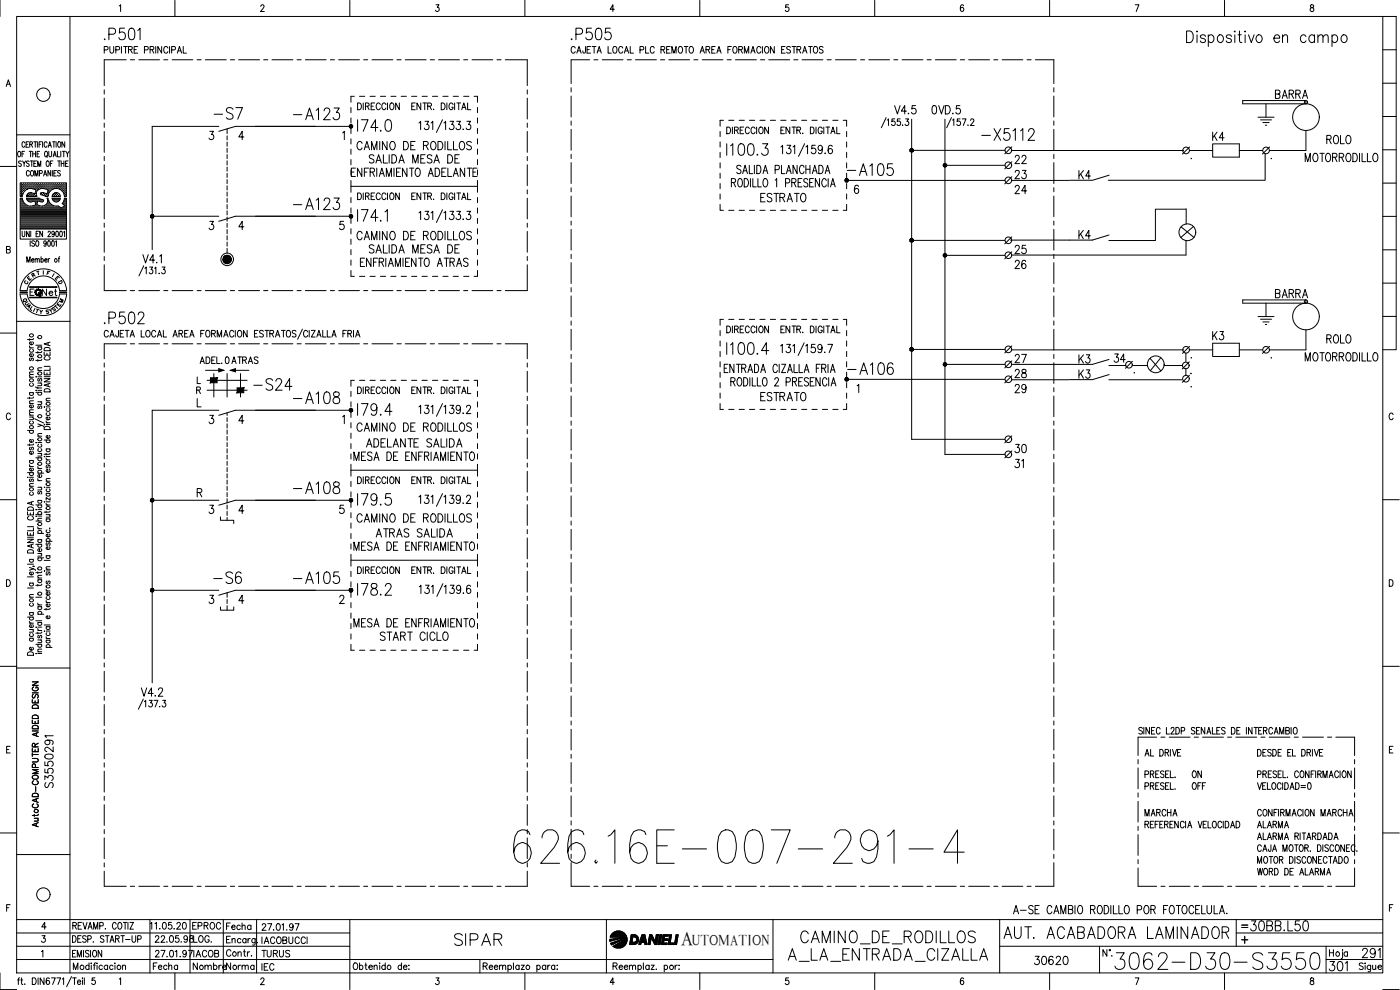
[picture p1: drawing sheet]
<svg xmlns="http://www.w3.org/2000/svg" width="420mm" height="297mm" viewBox="0 0 420 297" stroke-linecap="round" stroke-linejoin="round" font-family="sans-serif">
<defs><g id="words">
<text font-size="15.4" x="153.1" y="260.3">626.16E-007-291-4</text>
<text font-size="8.8" x="333.4" y="292.1">3062-D30-S3550</text>
<g font-size="7.5">
<text x="239.2" y="284.3">CAMINO_DE_RODILLOS</text>
<text x="235.3" y="289.6">A_LA_ENTRADA_CIZALLA</text>
</g>
<g font-size="7.1">
<text x="30" y="13.1">.P501</text>
<text x="170" y="13.1">.P505</text>
<text x="63.1" y="37">-S7</text>
<text x="86.8" y="37">-A123</text>
<text x="293.5" y="43.4">-X5112</text>
<text x="252.9" y="54">-A105</text>
<text x="86.8" y="64.2">-A123</text>
<text x="30" y="98.4">.P502</text>
<text x="253.3" y="113.6">-A106</text>
<text x="86.8" y="122.4">-A108</text>
<text x="86.8" y="149.2">-A108</text>
<text x="62.8" y="176.4">-S6</text>
<text x="86.8" y="176.4">-A105</text>
<text x="135.1" y="285">SIPAR</text>
<text x="300.2" y="282.9">AUT. ACABADORA LAMINADOR</text>
</g>
<text font-size="6.6" x="74.8" y="118.2">-S24</text>
<g font-size="6.2">
<text x="362.7" y="103.4">K3</text>
<text x="303.4" y="119.2">29</text>
<text x="303.4" y="137.2">30</text>
<text x="373.9" y="280.5">30BB.L50</text>
<text x="397.6" y="292.5">301</text>
<text x="407.5" y="288.6">291</text>
</g>
<text font-size="5.9" x="204.5" y="283.4">A</text>
<g font-size="5.7">
<text x="267.4" y="35.3">V4.5</text>
<text x="278.3" y="35.3">0VD.5</text>
<text x="381.7" y="30.7">BARRA</text>
<text x="362.7" y="43.4">K4</text>
<text x="396.9" y="44.4">ROLO</text>
<text x="109.7" y="50.1">SALIDA MESA DE</text>
<text x="303.4" y="50.4">22</text>
<text x="303.4" y="59.3">24</text>
<text x="303.4" y="54.7">23</text>
<text x="322.4" y="55">K4</text>
<text x="227.2" y="61.7">ESTRATO</text>
<text x="109.7" y="77.3">SALIDA MESA DE</text>
<text x="303.4" y="77.3">25</text>
<text x="322.4" y="72.7">K4</text>
<text x="303.4" y="81.8">26</text>
<text x="381.7" y="90.7">BARRA</text>
<text x="396.9" y="104.1">ROLO</text>
<text x="303.4" y="110.1">27</text>
<text x="322.4" y="110.1">K3</text>
<text x="333" y="110.1">34</text>
<text x="303.4" y="114.7">28</text>
<text x="322.4" y="114.7">K3</text>
<text x="227.2" y="121.4">ESTRATO</text>
<text x="108.7" y="135.5">ADELANTE SALIDA</text>
<text x="303.4" y="141.5">31</text>
<text x="41.3" y="210.3">V4.2</text>
<text x="16.9" y="237.4" transform="rotate(-90 16.9 237.4)">S3550291</text>
<text x="309.4" y="290.7">30620</text>
</g>
<g font-size="5.3">
<text x="11.6" y="90">Net</text>
<text x="68.4" y="110.4">ATRAS</text>
<text x="356.7" y="238.1">OFF</text>
<text x="356.7" y="234.6">ON</text>
<text x="342.5" y="246.2">MARCHA</text>
<text x="376.1" y="249.8">ALARMA</text>
<text x="56.4" y="280.1">EPROC</text>
<text x="56.8" y="292.1">Nombre</text>
<text x="66.7" y="292.1">Norma</text>
<text x="77.3" y="292.5">IEC</text>
</g>
<g font-size="4.9">
<text x="56.8" y="288.2">IACOB</text>
<text x="77.3" y="288.2">TURUS</text>
</g>
<text font-size="4.4" x="207.7" y="283.4">UTOMATION</text>
<g font-size="4">
<text x="12.7" y="83.6">F</text>
<text x="6" y="86.4">C</text>
<text x="8.1" y="84.3">R</text>
<text x="16.2" y="86.4">D</text>
<text x="6.3" y="92.8">U</text>
<text x="14.5" y="94.5">S</text>
<text x="16.6" y="92.1">M</text>
</g>
<g font-size="3.5">
<text x="5.6" y="91.7">Q</text>
<text x="371.5" y="279.4">=</text>
</g>
<text font-size="3.1" x="339" y="113.2">.</text>
<g font-size="2.6">
<text x="356" y="113.2">.</text>
<text x="356.3" y="108.7">.</text>
<text x="380.3" y="108.7">.</text>
</g>
</g></defs>
<!-- layer: XR-FG100|CART -->
<g fill="none" stroke="#000" stroke-width=".3">
<path d="M0 .1v4.8M5 4.9h410v287h-410zM21 4.9v287M35.8 1.8l.4-.4v2.1M52.5 .1v4.8M78.3 1.9l.1-.3a.49 .49 0 0 1 .6-.1 .49 .49 0 0 1 .2 .7l-1 1.3h1.1M105 .1v4.8M130.9 1.4h.8l-.5 .8a.62 .62 0 0 1 .6 .9 .62 .62 0 0 1-1.1 0M157.5 .1v4.8M184.4 2.8h-1.3l.8-1.4v2.1M210 .1v4.8M236.6 1.4h-.8v.9a.62 .62 0 0 1 .9 0 .62 .62 0 0 1-.1 1 .62 .62 0 0 1-.9-.2"/>
<path d="M262.5 .1v4.8M289.2 1.7l-.3-.3a1.12 1.12 0 0 0-.7 1 1.12 1.12 0 0 0 .6 1.1 .59 .59 0 0 0 .5-.9 .59 .59 0 0 0-1-.1l-.1 .3M315 .1v4.8M340.7 1.4h1.1l-.8 2.1M367.5 .1v4.8M393.4 1.6l-.1 .3 .2 .3a.65 .65 0 0 1 .8 .6 .65 .65 0 0 1-.7 .7 .67 .67 0 0 1-.4-.9 .67 .67 0 0 1 .8-.4l.3-.3-.1-.3zM415 4.9h4v100h-4M415 14.9h4M1.9 25.9l.6-2 .7 2M2.1 25.3h.8M415 35h4M415 25h4"/>
<path d="M0 49.9h5M5 40.5h16M5.5 45.5l.1-.1a.86 .86 0 0 1 .6 .8 .86 .86 0 0 1-.6 .9 1.2 1.2 0 0 1-.1-1.6zM6.2 56.8h.1M6.2 56.1h.1M6.2 55.5h.1M6.2 57.4h.1M6.2 58h.1M6.2 58.7h.1M6.2 59.9h.4M6.2 59.6h.4M6.3 57.1h.2"/>
<path d="M6.3 56.5h.2M6.3 55.8h.2M6.3 55.2h.2M6.3 57.7h.2M6.3 58.4h.2M6.4 48.5a.41 .41 0 0 0-.6-.2 .41 .41 0 0 0-.1 .6l.5 .2a.43 .43 0 0 1 .1 .7 .43 .43 0 0 1-.7-.1M6.4 55.1v.2M6.4 55.7v.2M6.4 56.4v.1M6.4 57v.2M6.4 57.6v.2M6.4 58.3v.1"/>
<path d="M6.6 46.2h.5M6.6 59h-.5v-4.2h13.8v4.2h-.6M6.6 59.5h-.5v9.2h13.8v-9.2h-.6M6.7 56.8h.1M6.7 56.1h.1M6.7 55.5h.1M6.7 57.4h.1M6.7 58h.1M6.7 59.5l.5 1.4 1 .7M6.8 48.3l.4 .8 .5-.8M6.8 55.4v.2M6.8 56v.2"/>
<path d="M6.8 56.7v.1M6.8 57.3v.2M6.8 57.9v.2M7 57.1h.2M7 56.5h.2M7 55.8h.2M7 55.2h.2M7.1 55.1v.2M7.1 55.7v.2M7.1 56.4v.1M7.1 57v.2M7.2 49.1v.8"/>
<path d="M7.3 56.8h.2M7.3 56.1h.2M7.3 55.5h.2M7.4 45.4h-.8v1.7M7.4 55.4v.2M7.4 56v.2M7.4 56.7v.1M7.5 42.9a.44 .44 0 0 0-.6-.4 .44 .44 0 0 0-.3 .6v.4a.45 .45 0 0 0 .3 .7 .45 .45 0 0 0 .6-.4M7.6 56.5h.2M7.6 55.8h.2M7.6 55.2h.2M7.7 55.1v.2"/>
<path d="M7.7 55.7v.2M7.7 56.4v.1M7.8 43.3h.5M7.9 59h3.1M7.9 59.5h3.7M7.9 59.5l.3 .6 .6 .5 1.7-.3 .3 1.1-1.4 .4-1.2-.2M8 56.8h.1M8 56.1h.1M8 55.5h.1M8 55.4v.2M8 56v.2M8 56.7v.1"/>
<path d="M8 59.6h3.7M8.1 58.7h.1M8.2 59.9h4.5M8.2 56.7l1.2-.1 1.4 .4-.3 1.2-1.7-.4-.6 .5-.3 .6M8.2 56.8l-1 .7-.5 1.4M8.3 56.5h.1M8.3 55.8h.1M8.3 55.2h.1M8.3 58.4h.1M8.3 55.1v.2M8.3 55.7v.2M8.3 56.4v.1"/>
<path d="M8.3 58.3v.1M8.6 42.5h-.8v1.7h.8M8.6 56.1h.1M8.6 55.5h.1M8.6 58.7h.1M8.6 58l.1 .1M8.7 55.4v.2M8.7 56v.2M8.7 58.6v.1M8.8 48.5l-.3-.2-.5 .1v.5l.7 .4 .1 .4-.3 .2-.5-.2M8.8 45.4h.8M8.8 51.5a.47 .47 0 0 0-.6-.3 .47 .47 0 0 0-.3 .6v.4a.46 .46 0 0 0 .3 .6 .46 .46 0 0 0 .6-.4"/>
<path d="M8.9 56.5h.2M8.9 55.8h.2M8.9 55.2h.2M8.9 58.4h.2M8.9 43.3l.8-.1v-.5l-.8-.2v1.7M9 55.1v.2M9 55.7v.2M9 56.4v.1M9 58.3v.1M9.1 48.3h.8M9.2 45.4v1.7M9.2 56.1h.2"/>
<path d="M9.2 55.5h.2M9.2 58h.2M9.2 58.7h.2M9.3 55.4v.2M9.3 56v.2M9.3 57.9v.2M9.3 58.6v.1M9.4 43.3l.4 .9M9.4 51.3l.1-.1a.86 .86 0 0 1 .6 .8 .86 .86 0 0 1-.6 .8 1.14 1.14 0 0 1-.1-1.5zM9.5 56.5h.2M9.5 55.8h.2M9.5 55.2h.2"/>
<path d="M9.5 58.4h.2M9.5 48.3v1.6M9.6 55.1v.2M9.6 55.7v.2M9.6 56.4v.1M9.6 58.3v.1M9.8 46.2h.9M9.8 45.4v1.7M9.9 56.1h.1M9.9 55.5h.1M9.9 58.7h.1M9.9 58.1h.1"/>
<path d="M9.9 55.4v.2M9.9 56v.2M9.9 58.6v.1M10.2 56.5h.1M10.2 55.8h.1M10.2 55.2h.1M10.2 58.4h.1M10.2 49.1h.5M10.2 42.5h.8M10.2 55.1v.2M10.2 55.7v.2M10.2 56.4v.1"/>
<path d="M10.2 58.3v.1M10.5 52.8v-1.6l.4 1.6 .5-1.6v1.6M10.5 56.8h.1M10.5 56.1h.1M10.5 55.5h.1M10.5 58.7h.1M10.6 42.5v1.7M10.6 55.4v.2M10.6 56v.2M10.6 56.7v.1M10.6 58.6v.1M10.6 58h.1"/>
<path d="M10.7 45.4v1.7M10.8 56.5h.2M10.8 55.8h.2M10.8 55.2h.2M10.9 55.1v.2M10.9 55.7v.2M10.9 56.4v.1M10.9 57.1h.1M11 48.3h-.8v1.6h.8M11.1 56.8h.2M11.1 56.1h.2M11.1 55.5h.2"/>
<path d="M11.1 46.2h.5M11.2 42.5v1.7M11.2 55.4v.2M11.2 56v.2M11.2 56.7v.1M11.3 49.9v-1.6l.5 1.6 .4-1.6v1.6M11.4 56.5h.2M11.4 55.8h.2M11.4 55.2h.2M11.5 55.1v.2M11.5 55.7v.2M11.5 56.4v.1"/>
<path d="M11.7 59.4l.2 .1M11.7 43.3h.5M11.8 56.1h.1M11.8 55.5h.1M11.9 59.6l1.1 .4v.4l-.3 .2M11.9 52l.7-.1v-.6l-.7-.1v1.6M11.9 55.4v.2M11.9 56v.2M11.9 45.4h-.8v1.7h.8M12.1 56.5h.1M12.1 55.8h.1M12.1 55.2h.1"/>
<path d="M12.1 55.1v.2M12.1 55.7v.2M12.1 56.4v.1M12.2 57.9l.1 .5M12.2 58.4l1.4 .5M12.4 56.1h.1M12.4 55.5h.1M12.4 58h.1M12.5 42.5h-.8v1.7M12.5 55.4v.2M12.5 56v.2M12.5 57.9v.2"/>
<path d="M12.7 56.5h.2M12.7 55.8h.2M12.7 55.2h.2M12.7 58.4h.2M12.8 42.5v1.7M12.8 55.1v.2M12.8 55.7v.2M12.8 56.4v.1M12.8 58.3v.1M13 56.1h.2M13 55.5h.2M13 58h.2"/>
<path d="M13.1 52.8l.4-1.6 .6 1.6M13.1 55.4v.2M13.1 56v.2M13.1 57.9v.2M13.3 52.3h.5M13.3 56.5h.2M13.3 55.8h.2M13.3 55.2h.2M13.3 58.4h.2M13.4 55.1v.2M13.4 55.7v.2M13.4 56.4v.1"/>
<path d="M13.4 58.3v.1M13.5 56.7l1 .3-.4 1.2-1.1-.4-.8 .2M13.5 56.7a1.76 1.76 0 0 0-2 .2 1.76 1.76 0 0 0-.4 2M13.6 45.5l.1-.1a.86 .86 0 0 1 .6 .8 .86 .86 0 0 1-.6 .9 1.2 1.2 0 0 1-.1-1.6zM13.6 59h.8M13.7 56.1h.1M13.7 55.5h.1M13.7 58.7h.1M13.8 55.4v.2M13.8 56v.2M13.8 58.6v.1M13.9 46.7l.3 .5"/>
<path d="M14 56.5h.1M14 55.8h.1M14 55.2h.1M14 58.4h.1M14.1 48.4l.1-.1a.86 .86 0 0 1 .6 .8 .86 .86 0 0 1-.6 .8 1.2 1.2 0 0 1-.1-1.5zM14.1 55.1v.2M14.1 55.7v.2M14.1 56.4v.1M14.1 58.3v.1M14.1 59.4a1.7 1.7 0 0 1-.3 2 1.7 1.7 0 0 1-1.9 .3l-.9-.3 .3-1.1 1.4 .3M14.1 42.9a.46 .46 0 0 0-.5-.4 .46 .46 0 0 0-.3 .6v.4a.46 .46 0 0 0 .3 .7 .46 .46 0 0 0 .5-.4M14.1 59.5h.3"/>
<path d="M14.3 58.7h.1M14.3 56.8h.1M14.3 56.1h.1M14.3 55.5h.1M14.3 58h.1M14.4 55.4v.2M14.4 56v.2M14.4 56.7v.1M14.4 57.9v.2M14.4 59.5l.7 1.5M14.4 57.4h.1M14.5 44.2l.4-1.7 .5 1.7"/>
<path d="M14.6 57.1h.2M14.6 56.5h.2M14.6 55.8h.2M14.6 55.2h.2M14.6 57.7h.1M14.6 45.4v1.2l.4 .5 .5-.5v-1.2M14.6 43.6h.6M14.7 55.1v.2M14.7 55.7v.2M14.7 56.4v.1M14.7 57v.2M14.7 57.6v.1"/>
<path d="M14.9 56.8h.2M14.9 56.1h.2M14.9 55.5h.2M15 55.4v.2M15 56v.2M15 56.7v.1M15.1 49.1h.5M15.1 57.3l-.7 1.6M15.2 51.2v1.6l-.8-1.6v1.6M15.2 56.5h.2M15.2 55.8h.2M15.2 55.2h.2"/>
<path d="M15.3 55.1v.2M15.3 55.7v.2M15.3 56.4v.1M15.6 56.8h.1M15.6 56.1h.1M15.6 55.5h.1M15.6 59h2.5M15.6 59.5h2.5M15.6 59.5a1.24 1.24 0 0 0 1.1 1.1 1.24 1.24 0 0 0 1.4-.9M15.7 55.4v.2M15.7 56v.2M15.7 56.7v.1"/>
<path d="M15.7 51.2v1.6M15.7 59.6h2.2M15.8 42.5h.8M15.9 48.3h-.8v1.6M15.9 56.5h.1M15.9 55.8h.1M15.9 55.2h.1M15.9 59.9h1.9M15.9 56.7a2.51 2.51 0 0 1 3.3 1.5M15.9 56.8l-.8 .5M16 47.1l.4-1.7 .5 1.7M16 55.1v.2"/>
<path d="M16 55.7v.2M16 56.4v.1M16 58.4h.1M16.1 46.5h.6M16.2 51.9h.4M16.2 42.5v1.7M16.2 56.1h.1M16.2 55.5h.1M16.2 58.7h.1M16.3 55.4v.2M16.3 56v.2M16.3 58.1h.1"/>
<path d="M16.3 58.6v.1M16.3 58h.1M16.5 56.5h.2M16.5 55.8h.2M16.5 55.2h.2M16.5 58.4h.2M16.6 55.1v.2M16.6 55.7v.2M16.6 56.4v.1M16.6 58.3v.1M16.8 56.1h.2M16.8 55.5h.2"/>
<path d="M16.8 58h.2M16.8 58.7h.2M16.8 42.5v1.7M16.9 51.2h-.7v1.6h.7M16.9 55.4v.2M16.9 56v.2M16.9 57.9v.2M16.9 58.6v.1M17.1 56.5h.2M17.1 55.8h.2M17.1 55.2h.2M17.1 58.4h.2"/>
<path d="M17.2 45.4v1.7h.7M17.2 55.1v.2M17.2 55.7v.2M17.2 56.4v.1M17.2 58.3v.1M17.3 48.3h.8M17.5 56.1h.1M17.5 55.5h.1M17.5 58.7h.1M17.5 42.6l.2-.1a.86 .86 0 0 1 .6 .9 .86 .86 0 0 1-.6 .8 1.2 1.2 0 0 1-.2-1.6zM17.6 55.4v.2M17.6 56v.2"/>
<path d="M17.6 58.6v.1M17.7 48.3v1.6M17.8 56.5h.1M17.8 55.8h.1M17.8 55.2h.1M17.9 55.1v.2M17.9 55.7v.2M17.9 56.4v.1M18 58.6l.1 .3M18.1 58.6a1.24 1.24 0 0 0-1.4-.8 1.24 1.24 0 0 0-1.1 1.1M18.1 59.5l-.1 .3M18.1 51.4l-.3-.2-.5 .2 .1 .4 .7 .6-.3 .4-.5-.2"/>
<path d="M18.1 56.8h.1M18.1 56.1h.1M18.1 55.5h.1M18.2 55.4v.2M18.2 56v.2M18.2 56.7v.1M18.2 45.4v1.7M18.4 49.1h.8M18.4 48.3v1.6M18.4 56.5h.2M18.4 55.8h.2M18.4 55.2h.2"/>
<path d="M18.5 57l.1 .1M18.5 55.1v.2M18.5 55.7v.2M18.5 56.4v.1M18.7 45.4h.9M18.8 56.8h.1M18.8 56.1h.1M18.8 55.5h.1M18.8 57.3l.1 .1M18.8 55.4v.2M18.8 56v.2M18.8 56.7v.1"/>
<path d="M19 57.1h.2M19 56.5h.2M19 55.8h.2M19 55.2h.2M19 57.7h.2M19.1 45.4v1.7M19.1 55.1v.2M19.1 55.7v.2M19.1 56.4v.1M19.1 57v.2M19.1 57.6v.2M19.2 58.2l.1 .7"/>
<path d="M19.2 48.3v1.6M19.3 59.5l-.1 .7M19.3 59.9h.6M19.4 56.8h.1M19.4 56.1h.1M19.4 55.5h.1M19.4 57.4h.1M19.4 58h.1M19.4 42.5v1.7l-.8-1.7v1.7M19.4 58.7h.1M19.4 59.6h.5M19.5 55.4v.2"/>
<path d="M19.5 56v.2M19.5 56.7v.1M19.5 57.3v.2M19.5 57.9v.2M19.5 58.6v.1M19.7 57.1h.2M19.7 56.5h.2M19.7 55.8h.2M19.7 55.2h.2M19.7 57.7h.2M19.7 58.4h.2M19.7 49.1h.5"/>
<path d="M19.8 45.4l.4 .8 .5-.8M19.8 55.1v.2M19.8 55.7v.2M19.8 56.4v.1M19.8 57v.2M19.8 57.6v.2M19.8 58.3v.1M20.2 46.2v.9M20.4 48.3h-.7v1.6h.7M415 54.9h4M415 44.9h4M1.9 74.9l1-.1 .1-.7-1.1-.2v2l1.1-.1 .1-.5-.4-.4"/>
<path d="M6.1 68.7v3h13.8v-3M6.2 64.4h13.7M6.2 64.1h13.7M6.2 63.7h13.7M6.2 63.4h13.7M6.2 63.1h13.7M6.2 62.8h13.7M6.2 62.5h12M6.2 62.2h11.7M6.2 61.8h2.2M6.2 61.5h1.5M6.2 61.2h1.2"/>
<path d="M6.2 60.9h.9M6.2 60.6h.7M6.2 60.3h.5M6.2 64.7h13.7M6.2 65h13.7M6.2 65.3h13.7M6.2 65.6h13.7M6.2 66h13.7M6.2 66.3h13.7M6.2 66.6h13.7M6.2 66.9h13.7M6.2 67.3h13.7"/>
<path d="M6.2 67.5h13.7M6.2 67.9h13.7M6.2 68.2h13.7M6.2 68.5h13.7M6.6 69.4l.1 1.4 .3 .2 .4-.2 .1-1.4M8 78.7v-1.7l.5 1.7 .5-1.7v1.7M8.5 60.3h1.6M8.8 69.4v1.6l-.8-1.6v1.6M9.1 72.2v1.7M9.2 69.4v1.6M9.5 78h.7l-.1-.2a.47 .47 0 0 0-.6 0 .47 .47 0 0 0 0 .7l.3 .2 .4-.2M9.9 61.8h2"/>
<path d="M10.4 72.5l-.6-.3-.3 .3 .1 .3a.7 .7 0 0 1 .6 1l-.4 .1-.3-.3M10.5 77.9l.3-.3 .3 .1 .1 1M10.5 77.6v1.1M10.6 60.3h.7M10.6 60.6h.6M10.7 60.9h.4M10.8 61.5h.2M10.8 61.2h.2M10.8 70.1h.5M11 72.2a.86 .86 0 0 1 .7 .9 .86 .86 0 0 1-.7 .8 1.14 1.14 0 0 1 0-1.7zM11.2 77.9l.3-.3 .3 .1v1M11.6 69.4h-.8v1.6h.8"/>
<path d="M11.7 60.3h1.3M12.3 77.8l.1-.1a.48 .48 0 0 1 .6 .4 .48 .48 0 0 1-.6 .5l-.1-.1M12.3 77v1.7M12.8 69.4v1.6l-.9-1.6v1.6M13.3 61.8h2.8M13.4 78h.7v-.2a.47 .47 0 0 0-.7 0 .47 .47 0 0 0 .1 .7l.2 .2 .4-.2M13.8 61.5h1.7M13.9 72.8a.4 .4 0 0 1-.5 .5 .4 .4 0 0 1-.3-.6l.4-.5a.95 .95 0 0 1-.1 1.7l-.2-.3M14.1 61.2h1M14.3 60.9h.5M14.4 60.6h.2M14.4 69.8l.2-.4 .5 .3-.7 1.3h.8"/>
<path d="M14.4 60.3h.1M14.5 72.3l.1-.1a.96 .96 0 0 1 0 1.7l-.3-.7zM14.5 77.6v1.1M14.9 77.6l-.4 .4M15.1 61l.8 .6M15.7 72.3l.1-.1a.96 .96 0 0 1 0 1.7l-.3-.7zM15.9 61.6l1.6 .2M16.2 60.3h1.4M16.3 69.9a.4 .4 0 0 1-.4 .5 .4 .4 0 0 1-.4-.6l.4-.4a.95 .95 0 0 1-.1 1.6l-.2-.2M16.7 72.5l.2-.3v1.7M16.9 69.5l.2-.1a.96 .96 0 0 1 0 1.6l-.4-.7zM17.4 61.8l.9 .6 1.1-.6"/>
<path d="M17.5 77.6h.4M17.9 77l-.2 .4v1.3M18.1 69.5l.1-.1a.96 .96 0 0 1 0 1.6l-.3-.7zM18.4 62.5h1.5M18.9 60.9h1M19 62.2h.9M19 61.2h.9M19.1 69.7l.3-.3v1.6M19.1 60.6h.8M19.2 60.2l-.5 .8 .7 .8M19.3 60.3h.6M19.3 61.5h.6"/>
<path d="M19.5 61.8h.4M415 75h4M415 64.9h4M0 99.9h5M5 96.4h16M6 88.2a7 7 0 0 0 7 6.5 7 7 0 0 0 7-6.5M6 87.2a7 7 0 0 1 7-6.5 7 7 0 0 1 7 6.5M8.2 88.2a4.9 4.9 0 0 0 4.8 4.4 4.9 4.9 0 0 0 4.9-4.4M8.2 87.2a4.9 4.9 0 0 1 4.8-4.4 4.9 4.9 0 0 1 4.9 4.4M8.9 89.2h8.2M8.9 89.4h8.2M8.9 86.2h8.2"/>
<path d="M8.9 86h8.2M9 89.3h8M9 86.1h8M10.2 86.7h-1.2v1.9M11 92.7l.6 .2M11.3 92.9l-.3 .9M12 93l.3 .6 .5-.5M12.3 93.6v.5M415 94.9h4M415 84.9h4M8.8 103.8l.1 .4 .5 .2M8.8 101.6v.5"/>
<path d="M8.8 119.2v.5M8.8 117.8h1.2M8.8 113.2h1.2M8.8 104.4h1.2M9.1 117.8a.49 .49 0 0 0 0 .7 .49 .49 0 0 0 .7 0 .49 .49 0 0 0 0-.7M9.1 115a.51 .51 0 0 0 0 .7 .51 .51 0 0 0 .7 0 .51 .51 0 0 0 0-.7M9.1 107.4l-.3 .3 .3 .5 .4-.7h.4l.1 .4-.2 .3M9.1 104.8a.51 .51 0 0 0 0 .7 .51 .51 0 0 0 .7 0 .51 .51 0 0 0 0-.7M9.8 106.1a.5 .5 0 0 1 .1 .8 .5 .5 0 0 1-.8 0 .5 .5 0 0 1 .1-.8h.2v.9M9.8 102.6a.5 .5 0 0 1 .1 .7 .5 .5 0 0 1-.8 0 .5 .5 0 0 1 .1-.7h.2v.8M10 119.1l-.3 .4h-1.4M10 112.4l-1.1 .1-.1 .3 .4 .4"/>
<path d="M10 111.6l-1.1 .1-.1 .3 .4 .4M10 101.5l-.1 .3-1.6 .1M10.8 116l.3 .4h1.4M10.8 113.1h.1zM10.8 117.7h1.7M10.8 103.6h1.7M10.8 117v.2zM11.3 105.5v.5M11.3 107.9v.5M11.3 116.1v.5M11.3 117.1h1.2M11.3 114.9h1.2"/>
<path d="M11.3 113.1h1.2M11.3 111.2h1.2M11.3 104.1h1.2M11.6 117.7a.49 .49 0 0 0 0 .7 .49 .49 0 0 0 .7 0 .49 .49 0 0 0 0-.7M11.6 113.6l-.3 .3 .3 .5 .4-.8h.4l.1 .5-.2 .3M11.6 104.1a.51 .51 0 0 0 0 .7 .51 .51 0 0 0 .7 0 .51 .51 0 0 0 0-.7M12.2 114.9l.3 .4-.1 .4h-1.1M12.5 110.3l-1.1 .1-.1 .4 .4 .4M12.5 107.8l-.1 .3h-1.6M12.5 105.4l-.3 .4h-1.4M13.3 113.6h1.7l-1.7 1h1.7M13.3 111.5v1h1.7v-1"/>
<path d="M13.3 105.6v1h1.7v-1M13.3 113h1.7M13.3 109.9h1.7M13.3 116.9a.96 .96 0 0 1 1.1-.3 .96 .96 0 0 1 .6 1h-1.7zM13.3 104.5a.98 .98 0 0 1 1.1-.2 .98 .98 0 0 1 .6 .9h-1.7zM13.7 107a.52 .52 0 0 0-.4 .6 .52 .52 0 0 0 .6 .4h.5a.52 .52 0 0 0 .6-.4 .52 .52 0 0 0-.4-.6M14.1 106v.6M14.1 111.9v.6M14.4 102.9v.6M14.4 115.2v.7M15 119.5l-1.1 .1-.1 .3 .4 .4M15 115l-1.7 .6 1.7 .5"/>
<path d="M15 110.3v.8h-1.7M15 102.6l-1.7 .6 1.7 .5M3.1 124.4a.63 .63 0 0 0-.7-.5 .63 .63 0 0 0-.5 .8v.5a.63 .63 0 0 0 .5 .7 .63 .63 0 0 0 .7-.4M8.3 129.1h1.7M8.8 139.4l.1 .4 .5 .2M8.8 140h1.2M8.8 138.2h1.2M8.8 133.2v.5M8.8 125.1h1.2M8.8 124.6h1.2M8.8 121.1h1.2M9.1 138.2a.51 .51 0 0 0 0 .7 .51 .51 0 0 0 .7 0 .51 .51 0 0 0 0-.7"/>
<path d="M9.1 134.2l-.3 .3 .1 .4h.4l.2-.6 .3-.1 .2 .3-.2 .5M9.1 129.1a.51 .51 0 0 0 0 .8 .51 .51 0 0 0 .7 0 .51 .51 0 0 0 0-.8M9.1 126.4a.49 .49 0 0 0 0 .7 .49 .49 0 0 0 .7 0 .49 .49 0 0 0 0-.7M9.7 125.1l.3 .4-.1 .4h-1.1M9.8 135.4a.5 .5 0 0 1 .1 .8 .5 .5 0 0 1-.8 0 .5 .5 0 0 1 .1-.8h.2v.9M9.8 131.9a.51 .51 0 0 1 0 .7 .51 .51 0 0 1-.7 0 .51 .51 0 0 1-.1-.7h.4v.8M9.8 121.5a.5 .5 0 0 1 .1 .7 .5 .5 0 0 1-.8 0 .5 .5 0 0 1 .1-.7h.2v.9M10 133.2l-.1 .3h-1.6M10 123.8h-1.1l-.1 .4 .4 .4M10 123h-1.1l-.1 .4 .4 .4M10 120.3h-1.1l-.1 .4 .4 .4M10.4 125.6l2.7 1.3"/>
<path d="M10.8 137.4h1.7M10.8 132.7v.2zM11.3 140l.1 .4 .5 .2M11.3 127.2l1.2 .4-1.2 .4M11.3 136h1.2M11.3 132.8h1.2M11.3 130.9h1.2M11.3 120.6h1.2M11.6 137.4a.51 .51 0 0 0 0 .7 .51 .51 0 0 0 .7 0 .51 .51 0 0 0 0-.7M11.6 134.6a.51 .51 0 0 0 0 .7 .51 .51 0 0 0 .7 0 .51 .51 0 0 0 0-.7M11.6 133.3a.51 .51 0 0 0 0 .7 .51 .51 0 0 0 .7 0 .51 .51 0 0 0 0-.7M11.6 121.8l-.3 .3 .1 .4h.4l.2-.6 .3-.1 .2 .3-.2 .5"/>
<path d="M12.2 136l.3 .4-.1 .4h-1.1M12.2 120.6l.3 .3-.1 .4-1.1 .1M12.5 130.1l-1.1 .1-.1 .3 .4 .4M12.5 127.6l.5 .2 .1 .3M13.3 137h.1zM13.3 127.4h.1zM13.3 122.1h.1zM13.3 132h1.7M13.3 128.2a.96 .96 0 0 1 1.1-.3 .96 .96 0 0 1 .6 1h-1.7zM13.8 137.4l.1 .4 .5 .2M13.8 126.3l.1 .3 .5 .3M13.8 136v.5"/>
<path d="M13.8 138h1.2M13.8 137h1.2M13.8 134.7h1.2M13.8 127.4h1.2M13.8 126.9h1.2M13.8 122.1h1.2M13.8 120.3h1.2M14.1 139.6l-.3 .3 .3 .5 .4-.7h.4l.1 .5-.2 .2M14.1 138.4l-.2 .1a.52 .52 0 0 0 .6 .8 .52 .52 0 0 0 .3-.9M14.1 134.7l-.2 .1a.52 .52 0 0 0 .6 .7 .52 .52 0 0 0 .3-.8M14.1 132a.55 .55 0 0 0 .2 .9 .55 .55 0 0 0 .7-.6l-.2-.3M14.1 123.9l-.2 .1a.52 .52 0 0 0 .6 .7 .52 .52 0 0 0 .3-.8"/>
<path d="M14.1 122.6l-.2 .1a.52 .52 0 0 0 .6 .7 .52 .52 0 0 0 .3-.8M14.8 130.7l.1 .1a.52 .52 0 0 1-.5 .7 .52 .52 0 0 1-.4-.7l.4-.1v.8M14.8 125.1l.1 .2a.53 .53 0 0 1-.5 .7 .53 .53 0 0 1-.4-.8l.4-.1v.9M15 135.9l-.3 .4h-1.4M418.1 124.4a.61 .61 0 0 0-.8-.5 .61 .61 0 0 0-.4 .8v.5a.61 .61 0 0 0 .4 .7 .61 .61 0 0 0 .8-.4M0 149.9h5M8.3 159.7v.9h1.7v-.9M8.3 153.6v.9h1.7v-.9M8.3 143.2h.1zM8.3 158h1.7M8.3 141.8h1.7M8.3 152.4a.96 .96 0 0 1 1.2-.3 .96 .96 0 0 1 .5 1h-1.7z"/>
<path d="M8.7 154.9a.56 .56 0 0 0-.4 .7 .56 .56 0 0 0 .6 .4h.5a.56 .56 0 0 0 .6-.4 .56 .56 0 0 0-.4-.7M8.8 145.9h1.2M8.8 143.2h1.2M9.1 147.7a.51 .51 0 0 0 0 .8 .51 .51 0 0 0 .7 0 .51 .51 0 0 0 0-.8M9.1 143.7l-.3 .3 .1 .4h.4l.2-.6 .3-.1 .2 .3-.2 .5M9.1 141.8a.51 .51 0 0 0 0 .7 .51 .51 0 0 0 .7 0 .51 .51 0 0 0 0-.7M9.1 153.9v.6M9.4 150.7v.7M9.8 140.4a.5 .5 0 0 1 0 .7 .5 .5 0 0 1-.7 .1 .5 .5 0 0 1-.1-.7l.4-.1v.9M10 158.4v.8h-1.7M10 150.4l-1.7 .6 1.7 .6M10 145.1l-1.1 .1-.1 .3 .4 .4"/>
<path d="M10.8 154.8h.1zM10.8 152.9h.1zM10.8 156.3h1.7M10.8 154.3h1.7M10.8 151.5h1.7M11.3 158.1l.1 .3 .5 .3M11.3 143.6l.1 .4 .5 .2M11.3 146.2h1.2M11.3 158.7h1.2M11.3 154.8h1.2M11.3 152.9h1.2M11.3 150.1h1.2"/>
<path d="M11.3 144.2h1.2M11.3 142h1.8M11.3 140.6h1.2M11.6 154.3a.49 .49 0 0 1 0-.7 .49 .49 0 0 1 .7 0 .49 .49 0 0 1 0 .7M11.6 151.5a.51 .51 0 0 0 0 .7 .51 .51 0 0 0 .7 0 .51 .51 0 0 0 0-.7M11.6 150.1a.49 .49 0 0 0 0 .7 .49 .49 0 0 0 .7 0 .49 .49 0 0 0 0-.7M11.6 147.4l-.3 .3 .3 .5 .4-.7h.4l.1 .4-.2 .3M11.6 142a.51 .51 0 0 1 0-.8 .51 .51 0 0 1 .7 0 .51 .51 0 0 1 0 .8M12.2 146.2l.3 .3-.1 .4-1.1 .1M12.3 142.4a.5 .5 0 0 1 .1 .7 .5 .5 0 0 1-.8 0 .5 .5 0 0 1 .1-.7h.2v.9M12.5 155.5l-1.1 .1-.1 .3 .4 .4M13.3 150.6h.1z"/>
<path d="M13.3 146.2h.1zM13.8 151l.1 .3 .5 .2M13.8 153.4v.5M13.8 155.7h1.2M13.8 154.4h1.2M13.8 151.5h1.2M13.8 150.6h1.2M13.8 148h1.2M13.8 146.2h1.2M13.8 144.4h1.2M14.1 159l-.2 .1a.52 .52 0 0 0 .6 .7 .52 .52 0 0 0 .3-.8M14.1 155.7l-.2 .1a.52 .52 0 0 0 .6 .7 .52 .52 0 0 0 .3-.8"/>
<path d="M14.1 148l-.2 .2a.52 .52 0 0 0 .6 .7 .52 .52 0 0 0 .3-.9M14.1 146.7a.49 .49 0 0 0 0 .7 .49 .49 0 0 0 .7 0 .49 .49 0 0 0 0-.7M14.7 154.4l.3 .4-.1 .3-1.1 .1M14.8 140.9l.1 .1a.53 .53 0 0 1-.5 .7 .53 .53 0 0 1-.4-.8h.4v.8M14.9 158.4v.1M15 153.3l-.3 .4h-1.4M15 149.3v.8l-1.2-.8v.8M15 143.6l-1.1 .1-.1 .3 .4 .4M415 149.9h4.9M1.9 173.9a1.01 1.01 0 0 1 1.2 1 1.01 1.01 0 0 1-1.2 1zM8.3 161.8h1.7l-1.7 1h1.7M8.3 176.4h1.7"/>
<path d="M8.3 173.1h1.7M8.3 169.3h1.7M8.3 161.2h1.7M8.3 165.2a.96 .96 0 0 1 1.2-.2 .96 .96 0 0 1 .5 .9h-1.7zM8.8 170.3l1.2 .4-1.2 .4M8.8 179.2h1.2M8.8 174.9h1.2M8.8 167.8h1.2M9.1 174.9a.51 .51 0 0 0 0 .8 .51 .51 0 0 0 .7 0 .51 .51 0 0 0 0-.8M9.1 167.8a.49 .49 0 0 0 0 .7 .49 .49 0 0 0 .7 0 .49 .49 0 0 0 0-.7M9.1 160v.6M9.4 163.5v.7"/>
<path d="M9.8 171.6a.5 .5 0 0 1 .1 .7 .5 .5 0 0 1-.8 0 .5 .5 0 0 1 .1-.7h.2v.9M9.9 169.9l.5 .1M10 178.4l-1.1 .1-.1 .3 .4 .4M10 170.7l.5 .2 .1 .3M10 163.2l-1.7 .6 1.7 .6M10.8 179.2h1.7M10.8 163.3h1.7M11.3 171.6v.5M11.3 175.3v.5M11.3 173.9h1.2M11.3 173.4h1.2M11.3 167.4h1.8"/>
<path d="M11.3 166.1h1.2M11.3 161.9h1.2M11.3 160h1.8M11.6 173.9a.51 .51 0 0 0 0 .8 .51 .51 0 0 0 .7 0 .51 .51 0 0 0 0-.8M11.6 167.4a.51 .51 0 0 0 0 .7 .51 .51 0 0 0 .7 0 .51 .51 0 0 0 0-.7M11.6 163.3a.51 .51 0 0 0 0 .7 .51 .51 0 0 0 .7 0 .51 .51 0 0 0 0-.7M11.6 161.9a.51 .51 0 0 0 0 .7 .51 .51 0 0 0 .7 0 .51 .51 0 0 0 0-.7M11.6 160a.51 .51 0 0 1 0-.7 .51 .51 0 0 1 .7 0 .51 .51 0 0 1 0 .7M12.2 166.1l.3 .3-.1 .4-1.1 .1M12.3 164.6a.5 .5 0 0 1 .1 .8 .5 .5 0 0 1-.8 0 .5 .5 0 0 1 .1-.8h.2v.9M12.5 175.2l-.3 .4h-1.4M12.5 172.6l-1.1 .1-.1 .4 .4 .3"/>
<path d="M12.5 171.5l-.1 .3h-1.6M13.3 171.3h.1zM13.3 168.1h1.7M13.8 176.8l.1 .3 .5 .2M13.8 177.3h1.2M13.8 171.3h1.2M13.8 170.8h1.2M13.8 166.7h1.2M13.8 162.4h1.8M14.1 179l-.2 .1a.52 .52 0 0 0 .6 .8 .52 .52 0 0 0 .3-.9M14.1 174.3l-.3 .3 .1 .4h.4l.2-.6 .3-.1 .2 .3-.2 .5M14.1 171.8l-.3 .3 .1 .4h.4l.2-.6 .3-.1 .2 .3-.2 .4"/>
<path d="M14.1 166.7l-.2 .2a.52 .52 0 0 0 .6 .7 .52 .52 0 0 0 .3-.9M14.1 162.8l-.3 .3 .3 .5 .4-.7h.4l.1 .5-.2 .2M14.1 162.4l-.2-.1a.52 .52 0 0 1 .6-.7 .52 .52 0 0 1 .3 .8M14.8 177.7a.5 .5 0 0 1 0 .7 .5 .5 0 0 1-.7 .1 .5 .5 0 0 1-.1-.7l.4-.1v.9M14.8 164.1a.49 .49 0 0 1 0 .6 .49 .49 0 0 1-.7 .1 .49 .49 0 0 1-.1-.7h.4v.8M14.8 160.3l.1 .1a.52 .52 0 0 1-.5 .7 .52 .52 0 0 1-.4-.8h.4v.8M15 170l-1.1 .1-.1 .4 .4 .3M416.9 173.9a1 1 0 0 1 1.2 1 1 1 0 0 1-1.2 1zM0 199.9h5M8.3 185.2h1.7M8.3 195.9a.97 .97 0 0 1 1.2-.3 .97 .97 0 0 1 .5 1h-1.7zM8.8 186.4l.1 .4 .5 .2"/>
<path d="M8.8 191.5h1.2M8.8 188.9h1.2M8.8 187h1.2M8.8 183.8h1.2M9.1 191.5a.51 .51 0 0 0 0 .7 .51 .51 0 0 0 .7 0 .51 .51 0 0 0 0-.7M9.1 190.1a.51 .51 0 0 0 0 .7 .51 .51 0 0 0 .7 0 .51 .51 0 0 0 0-.7M9.1 185.2a.51 .51 0 0 0 0 .7 .51 .51 0 0 0 .7 0 .51 .51 0 0 0 0-.7M9.1 183.8a.49 .49 0 0 0 0 .7 .49 .49 0 0 0 .7 0 .49 .49 0 0 0 0-.7M9.1 181a.51 .51 0 0 0 0 .7 .51 .51 0 0 0 .7 0 .51 .51 0 0 0 0-.7M9.7 188.9l.3 .4-.1 .3-1.1 .1M9.8 194.2a.51 .51 0 0 1 0 .7 .51 .51 0 0 1-.7 0 .51 .51 0 0 1-.1-.6l.4-.1v.9M9.8 187.4a.51 .51 0 0 1 0 .7 .51 .51 0 0 1-.7 .1 .51 .51 0 0 1-.1-.7l.4-.1v.9"/>
<path d="M10.8 196.1h.1zM10.8 188.2h.1zM10.8 193.3h1.7M10.8 186.3h1.7M11.3 188.6l.1 .4 .5 .2M11.3 181l.1 .3 .5 .2M11.3 196.1h1.2M11.3 195.6h1.2M11.3 192h1.2M11.3 189.7v.5M11.3 189.2h1.2M11.3 188.2h1.2"/>
<path d="M11.3 186.8h1.2M11.3 184.3h1.8M11.3 182h1.2M11.3 181.5h1.2M11.6 193.3a.51 .51 0 0 0 0 .8 .51 .51 0 0 0 .7 0 .51 .51 0 0 0 0-.8M11.6 190.6l-.3 .3 .1 .5h.4l.2-.7 .3-.1 .2 .3-.2 .5M11.6 186.8a.51 .51 0 0 0 0 .7 .51 .51 0 0 0 .7 0 .51 .51 0 0 0 0-.7M11.6 184.3a.51 .51 0 0 1 0-.7 .51 .51 0 0 1 .7 0 .51 .51 0 0 1 0 .7M11.6 182a.51 .51 0 0 0 0 .8 .51 .51 0 0 0 .7 0 .51 .51 0 0 0 0-.8M12.2 192l.3 .4-.1 .3-1.1 .1M12.5 194.8h-1.1l-.1 .4 .4 .4M12.5 189.6l-.3 .4h-1.4"/>
<path d="M13.3 189.3h.1zM13.3 187.5h1.7M13.8 191l.1 .4 .5 .2M13.8 180.2l.1 .4 .5 .2M13.8 194.3h1.8M13.8 192.1h1.2M13.8 191.6h1.2M13.8 189.3h1.2M13.8 188h1.2M13.8 182.5v.5M13.8 180.8h1.2M14.1 194.3l-.2-.2a.52 .52 0 0 1 .6-.7 .52 .52 0 0 1 .3 .9"/>
<path d="M14.1 192.1l-.2 .1a.52 .52 0 0 0 .6 .8 .52 .52 0 0 0 .3-.9M14.1 189.9l-.2 .1a.52 .52 0 0 0 .6 .7 .52 .52 0 0 0 .3-.8M14.1 188l-.2 .2a.52 .52 0 0 0 .6 .7 .52 .52 0 0 0 .3-.9M14.8 184.8a.5 .5 0 0 1 0 .7 .5 .5 0 0 1-.7 0 .5 .5 0 0 1-.1-.6l.4-.1v.8M14.8 181.2l.1 .1a.53 .53 0 0 1-.5 .8 .53 .53 0 0 1-.4-.8l.4-.1v.9M15 182.4l-.3 .4h-1.4M415 199.9h4.9M5 200.4h16M9.7 216.1v1h1.8v-1M9.7 209.9v1h1.8v-1M9.7 204.6h1.8l-1.8 1h1.8M9.7 219.3h1.8"/>
<path d="M9.7 207.9h1.8M9.8 214.8a.97 .97 0 0 1 1.1-.2 .97 .97 0 0 1 .6 1h-1.8zM9.8 211.7a.97 .97 0 0 1 1.1-.2 .97 .97 0 0 1 .6 1h-1.8zM9.9 217.7a.96 .96 0 0 1 1.1 0 .96 .96 0 0 1 .5 1h-1.8zM9.9 208.4l-.2 .3 .2 .8 .5-.2 .6-.9h.2l.3 .3-.3 .8M10.1 206.1a.61 .61 0 0 0-.4 .7 .61 .61 0 0 0 .7 .5h.4a.6 .6 0 0 0 .7-.6 .6 .6 0 0 0-.7-.6v.4M10.5 210.3v.6M10.5 216.4v.7M11.5 219.8l-1.8 .6 1.8 .6M2 224.9h.6M3 223.9h-1v2h1M9.7 227.6h1.3l.5 .4-.1 .4-.4 .2h-1.3"/>
<path d="M9.7 224.6v.9h1.8M9.7 226.4h1.8M9.7 225.9v1M9.8 238.3a.97 .97 0 0 1 1.1-.3 .97 .97 0 0 1 .6 1h-1.8zM9.8 232.9a.87 .87 0 0 1 1-.4 .87 .87 0 0 1 .6 1 .87 .87 0 0 1-1.1 .4 .87 .87 0 0 1-.5-1zM10.1 234.3a.61 .61 0 0 0-.4 .7 .61 .61 0 0 0 .7 .4h.4a.61 .61 0 0 0 .7-.4 .61 .61 0 0 0-.5-.7M10.5 224.1v-.9l-.6-.1-.2 1h1.8M10.6 230.3l-.1-1h-.6l-.2 1h1.8M10.9 239.8v.7M11.5 239.5l-1.8 .6 1.8 .6M11.5 230.9h-1.8l1.8 .6-1.8 .6h1.8M417 224.9h.6"/>
<path d="M418 223.9h-1v2h1M0 249.9h5M5 256.4h16M10.1 241.2a.61 .61 0 0 0-.4 .7 .61 .61 0 0 0 .7 .5h.4a.61 .61 0 0 0 .7-.5 .61 .61 0 0 0-.5-.7M10.3 245.5h1.2M10.3 244.4v.5M10.9 247.1v.7M11.1 245.5l.4 .4-.1 .4-1.1 .1M11.5 246.8l-1.8 .7 1.8 .6M11.5 244.3l-.4 .4h-1.4M415 249.9h4.9M2 272.4h.6"/>
<path d="M3 271.4h-1v2M5 275.9h410M5 279.9h100M45 275.9v16M57 275.9v16M67 275.9v16M77 275.9v16M105 275.9v21M182 275.9v16M183.9 279.9h3.4M184.1 279.8h3M184.3 279.7h2.6"/>
<path d="M184.6 279.6h2M185 279.4h1.2M232 275.9v16M300 275.9v16M371 279.9h44M417 272.4h.6M418 271.4h-1v2M0 291.9v5h5M5 283.9h100M5 287.9h227M5.2 294h.6M5.9 293.4l-.3 .1-.1 .3v1.6"/>
<path d="M6.2 294h.6M6.5 293.4v1.6l.4 .4M7.5 295.2v.1M9.7 293.4a1.01 1.01 0 0 1 1.2 1 1.01 1.01 0 0 1-1.2 1zM11.4 293.4v2M13.2 293.4v2l-1.1-2v2M14.8 293.7l-.3-.3a1.12 1.12 0 0 0-.1 2 .59 .59 0 0 0 .5-.9 .59 .59 0 0 0-1-.1l-.1 .3M15.5 293.4h1.1l-.8 2M17.1 293.4h1.1l-.8 2M18.7 293.8l.4-.4v2M21.5 293l-1.5 3.1M21.8 293.4h1.1"/>
<path d="M22.4 293.4v2M23.2 294.6h1l-.2-.4a.61 .61 0 0 0-.8 .5 .61 .61 0 0 0 .8 .6l.2-.2M24.8 293.4v.2zM24.8 294v1.4M25.3 293.4v2M28.5 293.4h-.8l-.1 .8a.62 .62 0 0 1 .9 .1 .62 .62 0 0 1-.1 .9 .62 .62 0 0 1-.9-.2M35.8 293.8l.4-.4v2M52.5 291.9v5M78.3 293.9l.1-.3a.49 .49 0 0 1 .6-.1 .49 .49 0 0 1 .2 .7l-1 1.2h1.1M130.9 293.4h.8l-.5 .8a.62 .62 0 0 1 .6 .9 .62 .62 0 0 1-1.1-.1M144 287.9v4M157.5 291.9v5"/>
<path d="M183 281.8l3-.4 .2 .2-3.1 .8zM183 282h1.8M183 282.1h1.3M183 282.2h.8M183 282.4h.3M183.1 281.8h2.2M183.1 281.2h4.7M183.2 281l4.8 .1-1.9 .3-.3-.2h-2.7M183.2 280.9h4.8M183.3 283l.3 .5 3-1.4-.2-.2-3.1 1.1h1.2M183.3 280.7h4.6M183.3 283.2h1"/>
<path d="M183.3 280.6h4.5M183.4 283.3h.6M183.4 280.5h4.3M183.5 280.4h4.2M183.5 283.4h.2M183.6 282.9h1.2M183.6 280.2h3.9M183.8 280.1h3.6M183.9 282.8h1.2M184 284h3.2M184.1 283.9h3.2M184.1 281.7h1.7"/>
<path d="M184.2 284.1h2.8M184.3 282.6h1.1M184.4 294.8h-1.3l.8-1.4v2M184.4 283.7h3.1M184.4 284.3h2.3M184.6 283.6h3M184.7 282.5h1M184.8 284.4h1.6M184.8 283.4h2.9M185 282.4h.9M185 283.3h2.8M185.1 281.5h1"/>
<path d="M185.3 283.2h2.6M185.4 282.2h.8M185.5 283h2.5M185.8 282.9h2.2M185.8 282.1h.7M186 281.3h.7M186 282.8h2M186.2 282h.4M186.2 282.6h1.9M186.3 281.6l1.1-.1-.9 .3zM186.4 281.7h.4M186.5 282.5h1.6"/>
<path d="M186.5 281.5h.7M186.7 282.4h1.5M186.8 282.1h1.4M186.9 282h1.3M186.9 282.2h1.3M187 281.3h.3M187 281.4h.3M187.2 281.8h1M187.5 281.7h.7M187.7 281.4h.4M187.7 281.5h.5M188 281.3l-1.3 .8 .2 .2-3 1.7"/>
<path d="M188.1 281.1a2.6 2.6 0 0 0-2.5-1.8 2.6 2.6 0 0 0-2.5 1.8M188.1 281.2a2.6 2.6 0 0 1-1.1 2.9 2.6 2.6 0 0 1-3-.2M189 283.2h2M189 283.3h1.8M189 282.9h2.3M189 283h2.2M189.1 282.8h2.3M189.1 282.5h.6M189.1 282.6h.6M189.1 282.2h.6M189.1 282.4h.6M189.2 282h.6"/>
<path d="M189.2 282.1h.6M189.2 281.8h.6M189.2 281.7h.6M189.3 281.5h.6M189.3 281.4h.6M189.3 281.3h.6M189.3 281.2h2.2M189.4 281h1.9M189.4 280.9h1.9M189.4 280.7h1.7M189.4 280.6h1.5M189.4 280.5h1.2"/>
<path d="M189.9 281.1l-.2 1.6h.8M190.5 280.4h-1.1l-.4 3h1.5M190.5 281.1a.78 .78 0 0 1 .6 .8 .78 .78 0 0 1-.6 .8M190.5 280.4a1.5 1.5 0 0 1 1.2 1.5 1.5 1.5 0 0 1-1.2 1.5M190.6 282.6h.9M190.8 281.3h.7M190.8 282.5h.8M190.9 281.4h.7M190.9 282.4h.7M191 281.5h.6M191 282.2h.6M191.1 281.7h.5"/>
<path d="M191.1 282.1h.5M191.1 282h.5M191.1 281.8h.5M191.7 283.3h.6M191.8 283.2h.6M191.8 283h.6M191.9 282.9h.5M191.9 282.8h2.1M191.9 282.6h2.1M192 282.5h2M192 282.4h1.9M192.1 282.2h.6"/>
<path d="M192.1 282.1h.6M192.2 282h.6M192.2 281.8h.6M192.2 281.7h.7M192.3 281.5h.6M192.3 281.4h.7M192.4 281.3h.6M192.4 281.2h1.3M192.5 281h1.2M192.5 280.9h1.1M192.6 280.7h1M192.6 280.6h1"/>
<path d="M192.7 280.4h.8l.6 3h-.6l-.1-.6h-.9l-.2 .6h-.6zM192.7 280.5h.8M193 281.1l.3 1.2h-.6zM193.1 281.3h.6M193.1 281.4h.7M193.2 281.7h.6M193.2 281.5h.6M193.2 281.8h.6M193.3 282h.5M193.3 282.1h.6M193.3 282.2h.6M193.4 282.9h.7"/>
<path d="M193.5 283h.6M193.5 283.2h.6M193.5 283.3h.6M194.5 283.2h.7M194.5 283.3h.6M194.6 282.9h.6M194.6 283h.6M194.6 282.6h.6M194.6 282.8h.6M194.6 282.4h.7M194.6 282.5h.7M194.7 282.2h.6"/>
<path d="M194.7 282h.7M194.7 282.1h.6M194.8 281.8h.6M194.8 281.7h.6M194.8 281.5h.6M194.8 281.4h.7M194.9 281.3h1.1M194.9 281.2h1.1M194.9 281h1M194.9 280.9h.9M194.9 280.7h.8M194.9 280.6h.8"/>
<path d="M195.5 281.4h.6M195.6 281.5h.5M195.6 280.5h-.6l-.5 2.9M195.7 281.7h.5M195.7 281.8h.6M195.8 282h.5M195.9 282.1h.5M195.9 282.2h.6M196 282.4h.6M196 282.5h1.2M196.1 282.6h1.1M196.2 282.8h1"/>
<path d="M196.3 282.9h.9M196.3 283h.8M196.4 283.2h.7M196.4 283.3h.7M196.6 282.4h.7M196.7 282.1h.6M196.7 282.2h.6M196.7 282h.7M196.7 281.8h.7M196.8 281.7h.6M196.8 281.5h.6M196.8 281.4h.6"/>
<path d="M196.8 281.3h.6M196.8 281.2h.7M196.9 281h.6M196.9 280.9h.6M196.9 280.7h.6M196.9 280.6h.7M197.5 283.3h.6M197.5 283h.7M197.5 283.2h.7M197.6 282.9h.6M197.6 280.4h-.6h.6l-.5 3h-.6l-1-2.2-.4 2.2h-.6l.5-3h.6l1 2.2 .4-2.2 .6 .1M197.6 282.6h.6"/>
<path d="M197.6 282.8h.6M197.7 282.4h.6M197.7 282.5h.5M197.7 282.1h.6M197.7 282.2h.6M197.7 282h.6M197.7 281.8h.7M197.8 281.7h.6M197.8 281.5h.6M197.8 281.4h.6M197.8 281.3h.7M197.9 281.2h.6"/>
<path d="M197.9 281h.6M197.9 280.9h.6M197.9 280.7h.6M198 280.6h.6M198 280.4h.6l-.5 3h-.6zM198 280.5h.6M198.5 283.3h1.6M198.5 283h1.7M198.5 283.2h1.7M198.6 282.8h.6M198.6 282.9h.5M198.6 282.5h.6"/>
<path d="M198.6 282.6h.6M198.7 282.2h.6M198.7 282.4h.5M198.7 282.1h1.6M198.8 282h1.6M198.8 281.8h1.6M198.8 281.7h1.6M198.8 281.5h.5M198.8 281.4h.6M198.8 281.3h.6M198.9 281.2h.5M198.9 281h.5"/>
<path d="M198.9 280.9h1.6M198.9 280.7h1.6M199 280.6h1.6M199 280.5h1.6M199 280.4h1.6l-.1 .5h-1l-.2 .8h1.1l-.1 .5h-1l-.2 .7h1.1l-.1 .5h-1.6zM200.5 283.3h1.6M200.5 283h1.6M200.5 283.2h1.6M200.6 282.8h.5M200.6 282.9h.5M200.6 282.5h.6M200.6 282.6h.6"/>
<path d="M200.7 282.2h.6M200.7 282.4h.5M200.7 282h.6M200.7 282.1h.6M200.7 281.8h.6M200.8 281.7h.5M200.8 281.5h.5M200.8 281.4h.6M200.8 281.3h.6M200.9 281.2h.5M200.9 281h.5M200.9 280.9h.6"/>
<path d="M200.9 280.7h.6M201 280.6h.5M201 280.5h.5M201 280.4h.5l-.4 2.5h1.1l-.1 .5h-1.6zM202.4 283.2h.7M202.4 283.3h.7M202.5 283h.6M202.5 282.8h.7M202.5 282.9h.6M202.6 282.5h.6M202.6 282.6h.6M202.6 282.2h.6"/>
<path d="M202.6 282.4h.6M202.6 282h.7M202.6 282.1h.6M202.7 281.8h.6M202.7 281.7h.6M202.7 281.5h.6M202.7 281.4h.7M202.8 281.3h.6M202.8 281.2h.6M202.8 281h.7M202.8 280.9h.7M202.9 280.7h.6"/>
<path d="M202.9 280.4h.6l-.5 3h-.6zM202.9 280.6h.6M202.9 280.5h.6M210 291.9v5M236.6 293.4h-.8v.9a.62 .62 0 0 1 .9 0 .62 .62 0 0 1-.1 .9 .62 .62 0 0 1-.9-.2M262.5 291.9v5M289.2 293.7l-.3-.3a1.12 1.12 0 0 0-.7 1 1.12 1.12 0 0 0 .6 1 .59 .59 0 0 0 .5-.8 .59 .59 0 0 0-1-.1l-.1 .3M300 283.9h115M315 291.9v5M330 283.9v8M340.7 293.4h1.1l-.8 2M367.5 291.9v5"/>
<path d="M373.5 280.9v2.1M393.4 293.5l-.1 .4 .2 .3a.65 .65 0 0 1 .8 .5 .65 .65 0 0 1-.7 .7 .67 .67 0 0 1-.4-.8 .67 .67 0 0 1 .8-.4l.3-.3-.1-.4zM398 287.9h17M415 296.9h4.9"/>
<circle cx="13" cy="28.4" r="2.01"/>
<circle cx="16.7" cy="78.1" r=".5"/>
<circle cx="9.4" cy="110.5" r=".56"/>
<circle cx="9.4" cy="100.6" r=".56"/>
<circle cx="9.4" cy="114.1" r=".56"/>
<circle cx="11.9" cy="106.9" r=".56"/>
<circle cx="11.9" cy="112.1" r=".56"/>
<circle cx="11.9" cy="101.1" r=".56"/>
<circle cx="9.4" cy="128.2" r=".56"/>
<circle cx="11.9" cy="131.8" r=".56"/>
<circle cx="11.9" cy="139.2" r=".56"/>
<circle cx="11.9" cy="124.9" r=".56"/>
<circle cx="14.4" cy="121.1" r=".55"/>
<circle cx="9.4" cy="146.8" r=".56"/>
<circle cx="11.9" cy="157.2" r=".56"/>
<circle cx="14.4" cy="152.4" r=".55"/>
<circle cx="14.4" cy="145.3" r=".56"/>
<circle cx="11.9" cy="178.1" r=".56"/>
<circle cx="11.9" cy="170.6" r=".56"/>
<circle cx="14.4" cy="176" r=".55"/>
<circle cx="9.4" cy="180.1" r=".56"/>
<circle cx="10.8" cy="243.3" r=".57"/>
<circle cx="13" cy="268.4" r="2.01"/>
</g>
<!-- layer: CART -->
<g fill="none" stroke="#000" stroke-width=".3">
<path d="M9.7 216.1v1h1.8v-1M9.7 209.9v1h1.8v-1M9.7 204.6h1.8l-1.8 1h1.8M9.7 219.3h1.8M9.7 207.9h1.8M9.8 214.8a.97 .97 0 0 1 1.1-.2 .97 .97 0 0 1 .6 1h-1.8zM9.8 211.7a.97 .97 0 0 1 1.1-.2 .97 .97 0 0 1 .6 1h-1.8zM9.9 217.7a.96 .96 0 0 1 1.1 0 .96 .96 0 0 1 .5 1h-1.8zM9.9 208.4l-.2 .3 .2 .8 .5-.2 .6-.9h.2l.3 .3-.3 .8M10.1 206.1a.61 .61 0 0 0-.4 .7 .61 .61 0 0 0 .7 .5h.4a.6 .6 0 0 0 .7-.6 .6 .6 0 0 0-.7-.6v.4M10.5 210.3v.6M10.5 216.4v.7"/>
<path d="M11.5 219.8l-1.8 .6 1.8 .6M9.7 227.6h1.3l.5 .4-.1 .4-.4 .2h-1.3M9.7 224.6v.9h1.8M9.7 226.4h1.8M9.7 225.9v1M9.8 238.3a.97 .97 0 0 1 1.1-.3 .97 .97 0 0 1 .6 1h-1.8zM9.8 232.9a.87 .87 0 0 1 1-.4 .87 .87 0 0 1 .6 1 .87 .87 0 0 1-1.1 .4 .87 .87 0 0 1-.5-1zM10.1 234.3a.61 .61 0 0 0-.4 .7 .61 .61 0 0 0 .7 .4h.4a.61 .61 0 0 0 .7-.4 .61 .61 0 0 0-.5-.7M10.5 224.1v-.9l-.6-.1-.2 1h1.8M10.6 230.3l-.1-1h-.6l-.2 1h1.8M10.9 239.8v.7M11.5 239.5l-1.8 .6 1.8 .6"/>
<path d="M11.5 230.9h-1.8l1.8 .6-1.8 .6h1.8M10.1 241.2a.61 .61 0 0 0-.4 .7 .61 .61 0 0 0 .7 .5h.4a.61 .61 0 0 0 .7-.5 .61 .61 0 0 0-.5-.7M10.3 245.5h1.2M10.3 244.4v.5M10.9 247.1v.7M11.1 245.5l.4 .4-.1 .4-1.1 .1M11.5 246.8l-1.8 .7 1.8 .6M11.5 244.3l-.4 .4h-1.4M78.7 277.6l.3-.5 .5 .1 .3 .3-.1 .4-1.1 1.2h1.2M80.3 277.1h1.2l-.8 2M82.1 278.9l.1 .1M83.2 277.2l.4-.1a1.22 1.22 0 0 1 0 2h-.2a1.28 1.28 0 0 1-.2-1.9z"/>
<path d="M84.6 277.5l.4-.4v2M86.1 278.9v.1M88 277.8a.56 .56 0 0 1-.8 .4 .56 .56 0 0 1-.2-.9 .56 .56 0 0 1 .9 .1l.1 .4a.96 .96 0 0 1-.7 1.3l-.3-.3M88.6 277.1h1.1l-.8 2M12.4 285.5l.5-.4v2M21.8 286.1h.6M22.8 285.1h-1v2h1M23.2 287.1v-2l.6 2 .6-2v2M25.1 285.1v2M26.7 285.4l-.4-.3-.6 .3 .1 .5 .8 .4v.7l-.6 .1-.3-.3M27.2 285.1v2M27.9 285.4l.3-.3a1.02 1.02 0 0 1 .8 1 1.02 1.02 0 0 1-.8 1l-.4-.7z"/>
<path d="M30.5 285.1v2l-1-2v2M46.7 285.6l.3-.5 .5 .1 .2 .3-1.1 1.6h1.2M48.3 285.1h1.2l-.9 2M50.1 286.9l.1 .1M51.1 285.2l.5-.1a1.22 1.22 0 0 1 0 2h-.2a1.37 1.37 0 0 1-.3-1.9zM52.6 285.5l.4-.4v2M54.1 286.9v.1M55.9 285.8a.56 .56 0 0 1-.8 .4 .56 .56 0 0 1-.1-.9 .56 .56 0 0 1 .8 .1l.1 .4a.96 .96 0 0 1-.7 1.3l-.3-.3M78.6 281.1v2M79.3 283.1l.7-2 .7 2M79.5 282.5h.9M82.5 281.6a.65 .65 0 0 0-.8-.5 .65 .65 0 0 0-.5 .8v.4a.65 .65 0 0 0 .5 .8 .65 .65 0 0 0 .8-.5"/>
<path d="M83.4 281.2a.99 .99 0 0 1 1.1 .7 .99 .99 0 0 1-.6 1.2 1.06 1.06 0 0 1-.9-.8 1.06 1.06 0 0 1 .4-1.1zM84.9 282.1l1-.1 .2-.3-.2-.5-1-.1v2l1.1-.2v-.6l-.4-.2M86.7 281.1v1.5l.5 .5 .6-.2 .1-1.8M89.8 281.6a.65 .65 0 0 0-.7-.5 .65 .65 0 0 0-.5 .8v.4a.65 .65 0 0 0 .5 .8 .65 .65 0 0 0 .7-.5M91.7 281.6a.65 .65 0 0 0-.8-.5 .65 .65 0 0 0-.5 .8v.4a.65 .65 0 0 0 .5 .8 .65 .65 0 0 0 .8-.5M92.2 281.1v2M373.5 280.9v2.1"/>
<circle cx="10.8" cy="243.3" r=".57"/>
</g>
<!-- layer: XR-FG100|CART-ES -->
<g fill="none" stroke="#000" stroke-width=".3">
<path d="M69.1 276.9h-1.1v2M69.6 278.2h1l-.1-.4a.58 .58 0 0 0-.8 .1 .58 .58 0 0 0 .1 .8 .58 .58 0 0 0 .8-.1M72.1 277.9a.6 .6 0 0 0-.8-.1 .6 .6 0 0 0 0 .9 .6 .6 0 0 0 .8-.1M72.6 277.9l.5-.3 .4 .1 .1 1.2M72.6 276.9v2M75.3 277.9a.6 .6 0 0 0-.9-.1 .6 .6 0 0 0 0 .9 .6 .6 0 0 0 .9-.1M75.3 277.6v1.3M22 290.9v-2l.7 2 .7-2v2M26.7 289.9a.59 .59 0 0 0-.8-.1 .59 .59 0 0 0 0 .9 .59 .59 0 0 0 .8-.1M26.7 288.9v2M27.4 288.9v.2zM27.4 289.6v1.3"/>
<path d="M28 289.6h.6M28.7 288.9l-.3 .1-.1 .3v1.6M29.1 288.9v.2zM29.1 289.6v1.3M30.7 289.9a.59 .59 0 0 0-.8-.1 .59 .59 0 0 0 0 .9 .59 .59 0 0 0 .8-.1M32.3 289.9a.6 .6 0 0 0-.9-.1 .6 .6 0 0 0 0 .9 .6 .6 0 0 0 .9-.1M32.3 289.6v1.3M33.9 289.9a.59 .59 0 0 0-.8-.1 .59 .59 0 0 0 0 .9 .59 .59 0 0 0 .8-.1M34.5 288.9v.2zM34.5 289.6v1.3M36.7 290l.5-.4 .4 .1 .1 1.2M36.7 289.6v1.3"/>
<path d="M46 289.9h.7M47.1 288.9h-1.1v2M47.5 290.1h1.1a.54 .54 0 0 0-.7-.5 .54 .54 0 0 0-.4 .8l.5 .5 .6-.3M50.1 289.9a.59 .59 0 0 0-.8-.1 .59 .59 0 0 0 0 .9 .59 .59 0 0 0 .8-.1M50.6 290l.5-.4 .4 .1 .1 1.2M50.6 288.9v2M53.3 289.9a.59 .59 0 0 0-.9-.1 .59 .59 0 0 0 0 .9 .59 .59 0 0 0 .9-.1M53.3 289.6v1.3M69.1 280.9h-1.1v2h1.1M69.3 285.4a.67 .67 0 0 0-.8-.5 .67 .67 0 0 0-.5 .8v.5a.67 .67 0 0 0 .5 .7 .67 .67 0 0 0 .8-.4M69.6 282l.5-.4 .4 .1 .1 1.2M69.6 281.6v1.3"/>
<path d="M71.4 285.9l.5-.3 .4 .1 .1 1.2M71.4 285.6v1.3M72.3 281.9a.6 .6 0 0 0-.9-.1 .6 .6 0 0 0 0 .9 .6 .6 0 0 0 .9-.1M73.1 285.6h.6M73.3 284.9v1.6l.1 .3 .3 .1M73.8 281.9a.59 .59 0 0 0-.8-.1 .59 .59 0 0 0 0 .9 .59 .59 0 0 0 .8-.1M73.8 281.6v1.3M74.3 285.6v1.3M74.4 281.6v1.3M74.9 285.6l-.4 .1-.2 .5M75.1 281.6l-.4 .1-.3 .4M76.6 281.6l-.1 1.8-.7 .1"/>
<path d="M76.6 281.9a.59 .59 0 0 0-.9-.1 .59 .59 0 0 0 0 .9 .59 .59 0 0 0 .9-.1M106.3 289a.99 .99 0 0 1 1.1 .7 .99 .99 0 0 1-.6 1.2 1.06 1.06 0 0 1-.9-.8 1.06 1.06 0 0 1 .4-1.1zM107.9 289.9a.59 .59 0 0 1 .9-.1 .59 .59 0 0 1 0 .9 .59 .59 0 0 1-.9-.1M107.9 288.9v2M109.5 289.6h.6M109.8 288.9v1.6l.1 .3 .3 .1M110.7 290.1h1.1a.6 .6 0 0 0-.9-.4 .6 .6 0 0 0-.1 .9l.4 .3 .6-.3M112.3 290l.4-.4 .4 .1 .1 1.2M112.3 289.6v1.3M114 288.9v.2zM114 289.6v1.3M115.6 289.9a.6 .6 0 0 0-.9-.1 .6 .6 0 0 0 0 .9 .6 .6 0 0 0 .9-.1"/>
<path d="M115.6 288.9v2M120.5 289.9a.59 .59 0 0 0-.9-.1 .59 .59 0 0 0 0 .9 .59 .59 0 0 0 .9-.1M120.5 288.9v2M121.1 290.1h1a.6 .6 0 0 0-.8-.4 .6 .6 0 0 0-.1 .9l.3 .3 .6-.3M122.6 289.7h.2zM122.6 290.8h.2zM145 289.9l1-.1 .2-.3-.2-.5-1-.1v2M145.6 289.9l.6 1M146.8 290.1h1a.54 .54 0 0 0-.6-.5 .54 .54 0 0 0-.4 .8l.4 .5 .6-.3M148.3 290.1h1.1a.6 .6 0 0 0-.9-.4 .6 .6 0 0 0-.1 .9l.4 .3 .6-.3M149.9 290l.4-.4 .4 .1 .1 1.2M149.9 289.6v1.3"/>
<path d="M150.8 290l.5-.4 .4 .1 .1 1.2M152.4 289.9a.6 .6 0 0 1 .9-.1 .6 .6 0 0 1 0 .9 .6 .6 0 0 1-.9-.1M152.4 289.6v2M154.1 288.9v2M155.8 289.9a.59 .59 0 0 0-.9-.1 .59 .59 0 0 0 0 .9 .59 .59 0 0 0 .9-.1M155.8 289.6v1.3M156.4 289.6h1l-1 1.3h1M161.1 289.9a.59 .59 0 0 1 .9-.1 .59 .59 0 0 1 0 .9 .59 .59 0 0 1-.9-.1M161.1 289.6v2M163.8 289.9a.6 .6 0 0 0-.9-.1 .6 .6 0 0 0 0 .9 .6 .6 0 0 0 .9-.1M163.8 289.6v1.3M164.4 289.6v1.3"/>
<path d="M165.1 289.6l-.5 .1-.2 .4M166.5 289.9a.59 .59 0 0 0-.9-.1 .59 .59 0 0 0 0 .9 .59 .59 0 0 0 .9-.1M166.5 289.6v1.3M167.1 289.7h.2zM167.1 290.8h.2zM184 289.9l1-.1 .2-.3-.2-.5-1-.1v2M184.6 289.9l.6 1M185.8 290.1h1a.54 .54 0 0 0-.6-.5 .54 .54 0 0 0-.4 .8l.4 .5 .6-.3M187.3 290.1h1.1v-.1a.59 .59 0 0 0-.9-.1 .59 .59 0 0 0 0 .9 .59 .59 0 0 0 .9-.2M188.9 290l.4-.4 .4 .1 .1 1.2M188.9 289.6v1.3M189.8 290l.4-.4 .5 .1 .1 1.2"/>
<path d="M191.5 289.9a.59 .59 0 0 1 .8-.1 .59 .59 0 0 1 0 .9 .59 .59 0 0 1-.8-.1M191.5 289.6v2M193.1 288.9v2M194.8 289.9a.6 .6 0 0 0-.9-.1 .6 .6 0 0 0 0 .9 .6 .6 0 0 0 .9-.1M194.8 289.6v1.3M195.4 289.6h.9l-.9 1.3h.9M196.9 290.7l.1 .1M199.3 289.9a.59 .59 0 0 1 .9-.1 .59 .59 0 0 1 0 .9 .59 .59 0 0 1-.9-.1M199.3 289.6v2M202.6 289.6v1.3M203.3 289.6l-.4 .1-.3 .4M203.7 289.7h.2z"/>
<path d="M203.7 290.8h.2zM400.2 284.9v2M402.9 284.9v.2zM409.1 289.2l-.4-.3-.6 .1-.1 .6 .9 .5 .2 .5-.4 .3-.8-.3M409.7 289.6v1.3M411.4 289.6l-.1 1.8-.7 .1M411.4 289.9a.6 .6 0 0 0-.9-.1 .6 .6 0 0 0 0 .9 .6 .6 0 0 0 .9-.1M411.9 289.6l.1 1.2 .5 .1 .4-.4M412.9 289.6v1.3M413.6 290.1h1a.6 .6 0 0 0-.9-.4 .6 .6 0 0 0-.1 .9l.4 .3 .6-.3"/>
<circle cx="24.6" cy="290.2" r=".64"/>
<circle cx="35.7" cy="290.2" r=".64"/>
<circle cx="70.4" cy="286.2" r=".64"/>
<circle cx="116.8" cy="290.2" r=".64"/>
<circle cx="158.4" cy="290.2" r=".64"/>
<circle cx="201.5" cy="290.2" r=".64"/>
</g>
<!-- layer: 0 -->
<g fill="none" stroke="#000" stroke-width=".3">
<path d="M31.3 15l1-.1v-.8l-1-.1v1.9M33 14v1.4l.4 .5 .6-.3 .1-1.6M34.8 15l.9-.1 .1-.8-1-.1v1.9M36.4 14v1.9M37.7 14v1.9M37.9 17.9h-6.6v7.8M38.6 14.9l.9-.1 .1-.7-1-.1v1.9M39.1 17.9h1.3M39.1 14.9l.6 1M41.3 14h-1v1.9h1M41.7 17.9h6.2M43.3 15l1-.1 .1-.8-1.1-.1v1.9"/>
<path d="M45 14.9l1-.1 .1-.7-1.1-.1v1.9M45.6 14.9l.6 1M46.7 14v1.9M48.5 14v1.9l-1.1-1.9v1.9M49.1 17.9h1.3M50.4 14.4a.63 .63 0 0 0-.8-.4 .63 .63 0 0 0-.5 .7v.5a.63 .63 0 0 0 .5 .7 .63 .63 0 0 0 .8-.4M50.9 14v1.9M51.5 15l1-.1 .1-.8-1.1-.1v1.9M51.6 17.9h6.3M53.2 15.9l.6-1.9 .7 1.9M53.5 15.3h.8M55 14v1.9h1"/>
<path d="M59.1 17.9h1.3M61.6 17.9h6.3M69.1 17.9h1.3M71.6 17.9h6.3M79.1 17.9h1.3M81.6 17.9h6.3M89.2 17.9h1.2M91.7 17.9h6.2M99.1 17.9h1.3M101.6 17.9h6.3M109.1 17.9h1.3M111.6 17.9h6.3"/>
<path d="M119.1 17.9h1.3M121.6 17.9h6.3M129.1 17.9h1.3M131.6 17.9h6.3M139.1 17.9h1.3M141.6 17.9h6.3M149.1 17.9h1.3M151.6 17.9h6.6v7.8M172.6 14.4a.63 .63 0 0 0-.7-.4 .63 .63 0 0 0-.5 .7v.5a.63 .63 0 0 0 .5 .7 .63 .63 0 0 0 .7-.4M173.1 15.9l.7-1.9 .6 1.9M175.7 14l-.1 1.9h-.6l-.1-.6M177 17.9h-5.6v7.2"/>
<path d="M177.2 14h-1v1.9h1M178.2 17.9h1.3M178.3 14v1.9M179.2 15.9l.6-1.9 .7 1.9M180.7 17.9h6.3M182.5 14v1.9h1M184.2 14h.2a1.01 1.01 0 0 1 .8 1 1.01 1.01 0 0 1-.8 .9 1.33 1.33 0 0 1-.2-1.9zM186.9 14.4a.63 .63 0 0 0-.8-.4 .63 .63 0 0 0-.4 .7v.5a.63 .63 0 0 0 .4 .7 .63 .63 0 0 0 .8-.4M187.4 15.9l.6-1.9 .7 1.9M187.6 15.3h.8M188.2 17.9h1.3M189.1 14v1.9h1"/>
<path d="M190.7 17.9h6.3M192.1 15l.9-.1 .1-.8-1-.1v1.9M193.8 14v1.9h.9M196.3 14.4a.61 .61 0 0 0-.7-.4 .61 .61 0 0 0-.4 .7v.5a.61 .61 0 0 0 .4 .7 .61 .61 0 0 0 .7-.4M198.2 17.9h1.3M198.4 14.9l.9-.1 .1-.7-1-.1v1.9M198.9 14.9l.6 1M200.1 14.9h.6M200.7 17.9h6.3M201.1 14h-1v1.9h1M201.6 15.9v-1.9l.7 1.9 .6-1.9v1.9M203.7 14.2l.3-.2a1.01 1.01 0 0 1 .9 1 1.01 1.01 0 0 1-.9 .9l-.5-.7z"/>
<path d="M205.4 14h1.1M205.9 14v1.9M207 14.2l.3-.2a1 1 0 0 1 .8 1 1 1 0 0 1-.8 .9l-.5-.7zM208.2 17.9h1.3M210.1 15.9l.7-1.9 .6 1.9M210.4 15.3h.8M210.7 17.9h6.3M211.9 14.9l1-.1v-.7l-1-.1v1.9M212.5 14.9l.5 1M213.6 14.9h.6M214.6 14h-1v1.9h1M215.1 15.9l.7-1.9 .6 1.9"/>
<path d="M215.4 15.3h.8M218.2 17.9h1.3M218.4 14.9h.7M219.5 14h-1.1v1.9M220.2 14h.2a1.01 1.01 0 0 1 .8 1 1.01 1.01 0 0 1-.8 .9 1.33 1.33 0 0 1-.2-1.9zM220.7 17.9h6.3M221.7 14.9l1-.1 .1-.7-1.1-.1v1.9M222.2 14.9l.6 1M223.4 15.9v-1.9l.6 1.9 .7-1.9v1.9M225.3 15.9l.7-1.9 .6 1.9M225.6 15.3h.8M228.2 17.9h1.3"/>
<path d="M228.3 14.4a.63 .63 0 0 0-.7-.4 .63 .63 0 0 0-.5 .7v.5a.63 .63 0 0 0 .5 .7 .63 .63 0 0 0 .7-.4M228.8 14v1.9M229.6 14.2l.4-.2a1.01 1.01 0 0 1 .8 1 1.01 1.01 0 0 1-.8 .9l-.6-.7zM230.7 17.9h6.3M232.4 14v1.9l-1.2-1.9v1.9M234.6 14.9h.6M235.6 14h-1v1.9h1M237.2 14.2l-.4-.2-.7 .2 .2 .5 .9 .7a.61 .61 0 0 1-.4 .6 .61 .61 0 0 1-.7-.4M237.7 14h1.1M238.2 17.9h1.3M238.3 14v1.9M239.2 14.9l1-.1v-.7l-1-.1v1.9"/>
<path d="M239.7 14.9l.6 1M240.7 17.9h6.3M240.9 15.9l.6-1.9 .7 1.9M241.1 15.3h.8M242.7 14h1.1M243.2 14v1.9M244.3 14.2l.3-.2a1.01 1.01 0 0 1 .8 1 1.01 1.01 0 0 1-.8 .9l-.5-.7zM247 14.2l-.4-.2h-.6v.6l.8 .5 .2 .5-.4 .3-.7-.3M248.2 17.9h1.3M250.7 17.9h6.3M258.2 17.9h1.3M260.7 17.9h6.3"/>
<path d="M268.2 17.9h1.3M270.7 17.9h6.3M278.2 17.9h1.3M280.7 17.9h6.3M288.2 17.9h1.3M290.7 17.9h6.3M298.2 17.9h1.3M300.7 17.9h6.3M308.2 17.9h1.3M310.7 17.9h5.6v7.2M356.1 9.3a1.85 1.85 0 0 1 2 1.1 1.85 1.85 0 0 1-.6 2.2l-1.4 .2zM359.2 9.3v.3z"/>
<path d="M359.2 10.4v2.4M361.8 11a.84 .84 0 0 0-.8-.6 .84 .84 0 0 0-.8 .6 1.59 1.59 0 0 0 1.5 .8l.1 .5a.84 .84 0 0 1-.8 .5 .84 .84 0 0 1-.8-.5M362.6 11a.84 .84 0 0 1 .8-.6 .84 .84 0 0 1 .8 .6 1.08 1.08 0 0 1 0 1.3 1.08 1.08 0 0 1-1.3 .3l-.3-.3M362.6 10.4v3.6M365.8 10.6a1.14 1.14 0 0 1 1.4 .7 1.14 1.14 0 0 1-.7 1.5 1.19 1.19 0 0 1-1.2-.8 1.19 1.19 0 0 1 .5-1.4zM369.6 11a.84 .84 0 0 0-.8-.6 .84 .84 0 0 0-.8 .6 1.59 1.59 0 0 0 1.4 .8l.2 .5a.84 .84 0 0 1-.8 .5 .84 .84 0 0 1-.8-.5M370.4 9.5l.2-.2 .1 .2zM370.6 10.4v2.4M371.6 10.4h.9M372 9.3v2.8l.1 .5 .6 .2M373.7 9.3l.1 .2-.1 .1zM373.7 10.4v2.4"/>
<path d="M374.7 10.4l.8 2.4 .9-2.4M377.4 10.6a1.14 1.14 0 0 1 1.4 .7 1.14 1.14 0 0 1-.7 1.5 1.2 1.2 0 0 1-1.2-.9 1.2 1.2 0 0 1 .5-1.3zM382.3 11.5h1.7v-.4a.81 .81 0 0 0-.7-.7 .81 .81 0 0 0-.8 .6 1.03 1.03 0 0 0 0 1.5 1.03 1.03 0 0 0 1.5-.2M384.9 11.1l.7-.7 .7 .2 .1 2.2M384.9 10.4v2.4M392 11a.84 .84 0 0 0-.8-.6 .84 .84 0 0 0-.8 .6 1.08 1.08 0 0 0 0 1.3 1.08 1.08 0 0 0 1.3 .3l.3-.3M394.5 11a.84 .84 0 0 0-.8-.6 .84 .84 0 0 0-.8 .6 1.08 1.08 0 0 0 0 1.3 1.08 1.08 0 0 0 1.3 .3l.3-.3M394.5 10.4v2.4M395.5 11.1l.7-.7 .7 .2 .1 2.2M395.5 10.4v2.4M397 11.1l.8-.7 .7 .2 .1 2.2M399.8 11a.84 .84 0 0 1 .7-.6 .84 .84 0 0 1 .8 .6 1.08 1.08 0 0 1 0 1.3 1.08 1.08 0 0 1-1.3 .3l-.2-.3"/>
<path d="M399.8 10.4v3.6M402.9 10.6a1.13 1.13 0 0 1 1.5 .7 1.13 1.13 0 0 1-.8 1.5 1.19 1.19 0 0 1-1.2-.9 1.19 1.19 0 0 1 .5-1.3zM31.3 27v1.2M31.3 29.4v6.3M31.3 36.9v1.3M31.3 39.4v6.3M62.9 39.4h1.2l-.6 1a.76 .76 0 0 1 .6 1.2 .76 .76 0 0 1-1.4-.2M65.7 37.9h-20v37M68.2 38.6v1.5M70.7 37.9h34.6M102.8 39.9l.5-.5v2.5M105.3 32.2v1.6"/>
<path d="M105.3 35.4v1.5M105.3 38.5v1.6M106.3 28.9h-1v1.8M107.3 30.9a1.03 1.03 0 0 1 1.2 1 1.03 1.03 0 0 1-1.2 1zM107.3 35.9v3.5M107.9 28.9h1.6M108.5 35.9h1.9l-1.4 3.5M109 30.9v2M109.7 31.9l.9-.1 .1-.7-1-.2v2M110.2 31.9l.6 1M111 28.9h1.6M111.4 31.9h.6"/>
<path d="M112.4 30.9h-1v2h1M113.4 38.3h-2.1l1.4-2.4v3.5M114.1 31.4a.63 .63 0 0 0-.7-.5 .63 .63 0 0 0-.5 .8v.5a.63 .63 0 0 0 .5 .7 .63 .63 0 0 0 .7-.5M114.2 28.9h1.5M114.3 39.1v.3l.1-.2M115.8 31.4a.63 .63 0 0 0-.7-.5 .63 .63 0 0 0-.5 .8v.5a.63 .63 0 0 0 .5 .7 .63 .63 0 0 0 .7-.5M116 36.1a.98 .98 0 0 1 1.4 .5 3.4 3.4 0 0 1-.3 2.6l-.7 .2a1.64 1.64 0 0 1-.9-2zM116.3 30.9v2M117.3 31l.1-.1a1.04 1.04 0 0 1 .9 1 1.04 1.04 0 0 1-.9 1 1.33 1.33 0 0 1-.1-1.9zM117.3 28.9h1.5M119.8 30.9v2l-1.1-2v2M120.4 28.9h1.6"/>
<path d="M123.5 28.9h1.6M123.6 31.9h.6M124.6 30.9h-1v2h1M125.7 36.9l.5-.5v2.5M126.3 30.9v2l-1.2-2v2M126.7 28.9h1.5M126.9 30.9h1.2M127.5 30.9v2M127.6 36.4h1.1l-.6 1a.76 .76 0 0 1 .6 1.1 .76 .76 0 0 1-1.4-.1M128.4 31.9l.9-.1 .1-.7-1-.2v2M128.9 31.9l.6 1M129.4 36.9l.5-.5v2.5"/>
<path d="M129.8 28.9h1.6M130.1 32.7v.2l.1-.1M132.4 30.9a1.03 1.03 0 0 1 1.2 1 1.03 1.03 0 0 1-1.2 1zM132.8 35.9l-1.8 3.8M132.9 28.9h1.6M133.2 36.9l.5-.5v2.5M134.1 30.9v2M135 36.4h1.1l-.5 1a.76 .76 0 0 1 .5 1.1 .76 .76 0 0 1-1.3-.1M136 31.4a.63 .63 0 0 0-.8-.5 .63 .63 0 0 0-.5 .8v.5a.63 .63 0 0 0 .7 .7 .63 .63 0 0 0 .6-.7h-.4M136 28.9h1.6M136.4 30.9v2M137.1 36.4h1.1l-.6 1a.76 .76 0 0 1 .6 1.1 .76 .76 0 0 1-1.3-.1"/>
<path d="M137.1 30.9h1.2M137.7 30.9v2M138.6 32.9l.6-2 .7 2M138.8 32.2h.8M139 38.7l.1 .1M139.1 28.9h1.6M140.1 36.4h1.1l-.6 1a.76 .76 0 0 1 .6 1.1 .76 .76 0 0 1-1.3-.1M140.3 30.9v2h1M142.3 28.9h1v1.8M143.3 32.2v1.6M143.3 35.4v1.5M143.3 38.5v1.6"/>
<path d="M158.2 27v1.2M158.2 29.4v6.3M158.2 36.9v1.3M158.2 39.4v6.3M171.4 26.3v1.3M171.4 28.8v6.3M171.4 36.3v1.3M171.4 38.8v6.3M216.1 39.4v1.6M217.1 36.1h-1v1.8M218.1 38.1a1.01 1.01 0 0 1 1.2 1 1.01 1.01 0 0 1-1.2 1zM218.7 36.1h1.6"/>
<path d="M219.8 38.1v2M220.4 39.1l1-.1 .1-.7-1.1-.2v2M221 39.1l.6 1M221.8 36.1h1.6M222.1 39.1h.7M223.2 38.1h-1.1v2h1.1M224.9 38.6a.61 .61 0 0 0-.8-.5 .61 .61 0 0 0-.4 .8v.5a.61 .61 0 0 0 .4 .7 .61 .61 0 0 0 .8-.4M224.9 36.1h1.6M226.6 38.6a.63 .63 0 0 0-.8-.5 .63 .63 0 0 0-.4 .8v.5a.63 .63 0 0 0 .4 .7 .63 .63 0 0 0 .8-.4M227.1 38.1v2M227.9 38.4l.3-.3a1.01 1.01 0 0 1 .9 1 1.01 1.01 0 0 1-.9 1l-.5-.7zM228 36.1h1.6"/>
<path d="M230.6 38.1v2l-1.1-2v2M231.2 36.1h1.5M234.3 36.1h1.6M234.4 39.1h.6M235.4 38.1h-1v2h1M237 38.1v2l-1.1-2v2M237.4 36.1h1.6M237.7 38.1h1.1M238.3 38.1v2M239.1 39.1l1-.1 .1-.7-1.1-.2v2M239.7 39.1l.6 1M240.6 36.1h1.5"/>
<path d="M240.9 39.9l.1 .1M243.2 38.1a1 1 0 0 1 1.1 1 1 1 0 0 1-1.1 1zM243.7 36.1h1.5M244.9 38.1v2M246.8 38.6a.63 .63 0 0 0-.8-.5 .63 .63 0 0 0-.5 .8v.5a.63 .63 0 0 0 .6 .7 .63 .63 0 0 0 .7-.7h-.5M246.8 36.1h1.6M247.2 38.1v2M247.9 38.1h1.1M248.5 38.1v2M249.6 39.4h.8M249.9 36.1h1.6M251.1 38.1v2h1"/>
<path d="M253.1 36.1h1v1.8M254.1 39.4v1.6M265.9 35.3l-1.4 3M266.3 36.1l.4-.4v2M268.5 35.7h-.8l-.1 .8a.62 .62 0 0 1 .9 0 .62 .62 0 0 1-.1 1 .62 .62 0 0 1-.9-.2M270.2 35.7h-.9v.8a.6 .6 0 0 1 .9 .1 .6 .6 0 0 1-.1 .8 .6 .6 0 0 1-.9-.1M270.9 37.5l.1 .1M271.8 35.7h.9l-.5 .7a.6 .6 0 0 1 .5 1 .6 .6 0 0 1-1.1-.1M273.6 35.8v96h28M283.6 35.8v100.5h18M285.5 35.3l-1.4 3M285.9 36.1l.4-.4v2"/>
<path d="M288.1 35.7h-.8l-.1 .8a.62 .62 0 0 1 .9 0 .62 .62 0 0 1-.1 1 .62 .62 0 0 1-.9-.2M288.8 35.7h1.1l-.8 2M290.5 37.5l.1 .1M316.3 26.3v1.3M316.3 28.8v6.3M316.3 36.3v1.3M316.3 38.8v6.3M373 30.2h18.9v.9h-18.9zM377.5 35.2h4.9M378.3 36h3.3M379 36.8h1.9M379.7 37.6h.5"/>
<path d="M379.9 31.1v4.1M391.9 39.1v6.1h-10.9M31.3 46.9v1.3M31.3 49.4v6.3M31.3 57v1.2M31.3 59.5v6.2M68.2 40.8v1.2M68.2 42.6v1.3M68.2 44.5v1.2M68.2 46.4v1.2M68.2 48.2v1.3M68.2 50.1v1.3"/>
<path d="M68.2 52v1.2M68.2 53.9v1.2M68.2 55.7v1.3M68.2 57.6v1.3M68.2 59.5v1.2M73.2 41.1h-1.5l1-1.7v2.5M105.3 54.1v1.8h38M105.3 41.6v1.6M105.3 44.7v1.6M105.3 47.9v1.5M105.3 51v1.6M105.3 55.9v1.8"/>
<path d="M105.3 59.3v1.5M105.5 51.6h.7M106.7 50.4h-1.2v2.5h1.2M107.3 57.9a1.01 1.01 0 0 1 1.2 1 1.01 1.01 0 0 1-1.2 1zM108.6 50.4v2.5l-1.3-2.5v2.5M108.7 43a.78 .78 0 0 0-1-.5 .78 .78 0 0 0-.6 .9v.6a.79 .79 0 0 0 .6 .9 .79 .79 0 0 0 1-.5M109 57.9v2M109.3 44.9l.8-2.5 .8 2.5M109.7 58.9l.9-.2 .2-.2-.2-.5-.9-.1v2M110.2 58.9l.6 1M110.6 50.4h-1.3v2.5M111.1 51.6l1.1-.1 .2-.3-.2-.6-1.1-.2v2.5"/>
<path d="M111.4 58.9h.6M111.5 44.9v-2.5l.8 2.5 .8-2.5v2.5M111.8 51.6l.6 1.3M112.4 57.9h-1v2h1M113.1 50.4v2.5M113.8 52.9l.8-2.5 .8 2.5M114 42.4v2.5M114.1 58.4a.63 .63 0 0 0-.7-.5 .63 .63 0 0 0-.5 .8v.4a.63 .63 0 0 0 .5 .8 .63 .63 0 0 0 .7-.5M115.8 58.4a.63 .63 0 0 0-.7-.5 .63 .63 0 0 0-.5 .8v.4a.63 .63 0 0 0 .5 .8 .63 .63 0 0 0 .7-.5M116 52.9v-2.5l.7 2.5 .8-2.5v2.5M116.2 42.4v2.5l-1.4-2.5v2.5M116.3 57.9v2"/>
<path d="M117.3 58a.95 .95 0 0 1 1 .5 .95 .95 0 0 1-.2 1.1l-.3 .3a1.08 1.08 0 0 1-.9-.8 1.08 1.08 0 0 1 .4-1.1zM117.4 42.6a.83 .83 0 0 1 1.2 .8v.6a.84 .84 0 0 1-.8 1 .84 .84 0 0 1-.8-1v-.6zM118.2 50.4v2.5M119.8 57.9v2l-1.1-2v2M120.2 50.4h-1.2v2.5h1.2M121.1 42.4a1.27 1.27 0 0 1 1.5 1.3 1.27 1.27 0 0 1-1.5 1.2zM122.1 50.4v2.5l-1.3-2.5v2.5M123.6 58.9h.6M123.6 50.4v2.5M124.6 42.4h-1.3v2.5M124.6 57.9h-1v2h1M125 50.6l.2-.2a1.35 1.35 0 0 1 1 1.1 1.35 1.35 0 0 1-.5 1.3l-.1 .1a1.37 1.37 0 0 1-1.1-1 1.37 1.37 0 0 1 .5-1.3z"/>
<path d="M126.3 57.9v2l-1.2-2v2M126.9 57.9h1.2M127.1 43.6l1.2-.1 .2-.3-.1-.5-1.3-.3v2.5M127.5 57.9v2M128.4 58.9l.9-.2 .2-.2-.2-.5-.9-.1v2M128.5 52.9l.8-2.5 .7 2.5M128.9 58.9l.6 1M129.6 42.6a.83 .83 0 0 1 1.3 .8v.6a.82 .82 0 0 1-.9 1 .82 .82 0 0 1-.8-1l.1-1zM130.1 59.7l.1 .1M130.6 50.4a1.34 1.34 0 0 1 1.4 .9 1.34 1.34 0 0 1-.4 1.5l-1 .1zM131.4 42.4a1.27 1.27 0 0 1 1.5 1.3 1.27 1.27 0 0 1-1.5 1.2zM132.4 57.9a1.01 1.01 0 0 1 1.2 1 1.01 1.01 0 0 1-1.2 1z"/>
<path d="M133.6 42.4v2.5M133.9 50.4h-1.3v2.5h1.3M134.1 57.9v2M134.4 42.4v2.5h1.2M134.4 50.4v2.5h1.2M136 58.4a.63 .63 0 0 0-.8-.5 .63 .63 0 0 0-.5 .8v.4a.63 .63 0 0 0 .7 .8 .63 .63 0 0 0 .6-.8h-.4M136 52.9l.8-2.5 .7 2.5M136.1 42.4v2.5h1.2M136.4 57.9v2M137.1 57.9h1.2M137.7 57.9v2M138.2 42.6l.2-.2a1.27 1.27 0 0 1 1.1 1.3 1.27 1.27 0 0 1-1.1 1.2 1.64 1.64 0 0 1-.2-2.3z"/>
<path d="M138.6 59.9l.6-2 .7 2M138.8 59.3h.8M139.4 50.4v2.5l-1.3-2.5v2.5M140.2 50.4h1.4M140.3 57.9v2h1M140.9 50.4v2.5M141.5 42.8a.78 .78 0 0 0-.8-.4 .78 .78 0 0 0-.7 .6l.3 .4 1 .4 .2 .8a.84 .84 0 0 1-1.5 0M141.9 51.6h.8M143.2 50.4h-1.3v2.5h1.3M143.3 41.6v1.6M143.3 44.7v1.6M143.3 47.9v1.5"/>
<path d="M143.3 51v1.6M143.3 54.1v3.6M143.3 59.3v1.5M158.2 46.9v1.3M158.2 49.4v6.3M158.2 57v1.2M158.2 59.5v6.2M171.4 46.3v1.3M171.4 48.8v6.3M171.4 56.3v1.3M171.4 58.8v6.3M216.1 42.6v1.5"/>
<path d="M216.1 45.7v1.6M216.1 48.8v1.6M216.1 52v1.5M216.1 55.1v1.5M216.1 58.2v1.6M218.1 43.1v3.5M219.2 43.8l.7-.7v3.5M219.5 54.8l1.1-.2 .2-.3-.2-.6-1.1-.1v2.5M220.1 54.8l.7 1.3M221.7 53.7l.2-.1a1.38 1.38 0 0 1 .6 2.4l-.2 .1a1.38 1.38 0 0 1-.6-2.4zM221.9 43.3a.93 .93 0 0 1 1.5 .5 3.4 3.4 0 0 1-.3 2.6 .93 .93 0 0 1-1.5-.4 3.4 3.4 0 0 1 .3-2.7zM222.4 49.9a.64 .64 0 0 0-.8-.3 .64 .64 0 0 0-.4 .8l.8 .5a.66 .66 0 0 1 .2 1.1 .66 .66 0 0 1-1.1-.3"/>
<path d="M222.9 52.1l.7-2.5 .7 2.5M223.2 51.3h.9M223.4 53.6a1.34 1.34 0 0 1 1.2 .8 1.34 1.34 0 0 1-.4 1.6l-.8 .1zM224.7 43.3a.93 .93 0 0 1 1.5 .5 3.4 3.4 0 0 1-.3 2.6 .93 .93 0 0 1-1.4-.4 3.4 3.4 0 0 1 .2-2.7zM224.9 49.6v2.5h1M225.2 53.6v2.5M225.9 53.6v2.5h1.1M226.4 49.6v2.5M227.1 49.6h.6a1.5 1.5 0 0 1 0 2.5h-.6zM227.3 46.3v.3l.2-.2M227.5 53.6v2.5h1M228.9 43.1h1.5l-.8 1.3a1.08 1.08 0 0 1 .8 1.7 1.08 1.08 0 0 1-1.8-.1"/>
<path d="M229 52.1l.7-2.5 .7 2.5M229.2 51.3h.9M229.3 53.7l.2-.1a1.31 1.31 0 0 1 .9 1.2 1.31 1.31 0 0 1-.9 1.3 1.72 1.72 0 0 1-.2-2.4zM232.6 54l.5-.4v2.5M232.6 50.9l1.1-.1 .2-.4-.2-.7-1.1-.1v2.5M234.4 44.1l.5-.5v2.5M234.5 49.6v2.5h1.1M235.8 54.9l1-.1 .2-.4-.1-.6-.3-.2h-.8v2.5M236 52.1l.7-2.5 .7 2.5M236.2 43.6h1.1l-.6 1a.76 .76 0 0 1 .6 1.1 .76 .76 0 0 1-1.3-.1M236.3 51.3h.9M237.6 54.8l1.1-.2 .2-.3-.2-.6-1.1-.1v2.5"/>
<path d="M238 44.1l.5-.5v2.5M238.3 54.8l.6 1.3M239.2 49.6v2.5l-1.2-2.5v2.5M239.5 54.8h.7M240.7 53.6h-1.2v2.5M241.3 50.2a.7 .7 0 0 0-.9-.6 .7 .7 0 0 0-.5 .9v.6a.71 .71 0 0 0 .5 1 .71 .71 0 0 0 .9-.6M241.5 43.1l-1.9 3.8M241.9 44.1l.5-.5v2.5M241.9 49.6v2.5M241.9 50.8h1.2M242.4 54a.67 .67 0 0 0-.6-.4 .67 .67 0 0 0-.6 .4l.2 .6 .9 .4 .1 .7a.7 .7 0 0 1-1.2 0M243 54.8h.7"/>
<path d="M243.1 49.6v2.5M243.8 52.1l.7-2.5 .7 2.5M244.1 51.3h.8M244.1 53.6h-1.1v2.5M244.7 43.6h-1l-.1 1.1a.78 .78 0 0 1 1.1 0 .78 .78 0 0 1-.1 1.2 .78 .78 0 0 1-1.1-.3M245.7 49.6h.7a1.5 1.5 0 0 1 0 2.5h-.7zM246 53.6v2.5l-1.3-2.5v2.5M246.8 44.4l-.3 .6a.7 .7 0 0 1-.9-.2 .7 .7 0 0 1 .2-1 .7 .7 0 0 1 .9 .2l.1 .4a1.21 1.21 0 0 1-.8 1.7l-.4-.4M247.6 45.9v.2l.1-.1M247.6 52.1l.8-2.5 .6 2.5M247.9 51.3h.9M248 54.2l-.4-.6a1.38 1.38 0 0 0-.6 2.4l.6 .1 .4-.6"/>
<path d="M248.5 53.6v2.5M249.3 56.1l.6-2.5 .8 2.5M249.3 40.1l.7-2 .6 2M249.5 55.3h.9M249.8 44a.58 .58 0 0 0-1-.3l-.2 .4a1.66 1.66 0 0 0 .5 2 .73 .73 0 0 0 .9-.6 .73 .73 0 0 0-.6-.8 .73 .73 0 0 0-.9 .6M254.1 42.6v1.5M254.1 45.7v1.6M254.1 55.1v1.5M254.1 58.2v1.6M254.1 54.1h47.5M257.6 56a.58 .58 0 0 0-.9-.3l-.2 .3a1.55 1.55 0 0 0 .5 2.1 .7 .7 0 0 0 .7-1 .7 .7 0 0 0-1.2-.2l-.1 .4M273.6 45.1h28"/>
<path d="M283.6 49.6h18M303.5 45.2h51.7M303.7 54.1h17.1M316.3 46.3v1.3M316.3 48.8v6.3M316.3 56.3v1.3M316.3 58.8v6.3M332.9 52.6l-5 1.5h-6.9M357 45.2h6.9M357 44.1l-2.1 2.1M357.5 47.5l.1 .1M363.9 43.2h8v3.9h-8z"/>
<path d="M371.9 45.2h7M379.7 46.1v8h-47.1M381 44.1l-2.1 2.1M381.5 47.5l.1 .1M391.7 48.5v-2.5l.8 2.5 .7-2.5v2.5M394.4 46.1l.2-.1a1.35 1.35 0 0 1 1 1 1.35 1.35 0 0 1-.5 1.4l-.1 .1a1.37 1.37 0 0 1-1.1-1 1.37 1.37 0 0 1 .5-1.4zM396.8 46v2.5M398.2 46.1l.2-.1a1.35 1.35 0 0 1 1 1 1.35 1.35 0 0 1-.5 1.4l-.1 .1a1.37 1.37 0 0 1-1-1 1.37 1.37 0 0 1 .4-1.4zM399.9 47.2l1.2-.1 .1-.4-.1-.6-1.2-.1v2.5M400.6 47.2l.6 1.3M401.9 47.2l1.2-.1 .2-.4-.2-.6-1.2-.1v2.5M402.6 47.2l.7 1.3"/>
<path d="M404.3 46.1l.2-.1a1.35 1.35 0 0 1 1 1 1.35 1.35 0 0 1-.5 1.4l-.1 .1a1.37 1.37 0 0 1-1-1 1.37 1.37 0 0 1 .4-1.4zM406 46a1.33 1.33 0 0 1 1.4 .8 1.33 1.33 0 0 1-.4 1.6l-1 .1zM408 46v2.5M408.8 46v2.5h1.1M410.4 46v2.5h1.1M412.4 46.1l.2-.1a1.35 1.35 0 0 1 1 1 1.35 1.35 0 0 1-.5 1.4l-.1 .1a1.37 1.37 0 0 1-1.1-1 1.37 1.37 0 0 1 .5-1.4zM31.3 67v1.2M31.3 69.5v6.2M31.3 76.9v1.3M31.3 79.4v7.8h6.6M42.9 76.4l.8 2.5 .8-2.5M43.1 79.7l-1.4 3.1"/>
<path d="M45.7 64.9h20M46.4 78h-1.5l1-1.6v2.5M47 78.7v.2l.1-.1M47.9 76.9l.5-.5v2.5M62.9 66.4h1.2l-.6 .9a.77 .77 0 0 1 .6 1.2 .77 .77 0 0 1-1.4-.1M68.2 61.4v1.2M68.2 63.2v1.3M68.2 65.1v1.3M68.2 67v1.2M68.2 68.9v1.2M68.2 70.7v1.3M68.2 72.6v1.3"/>
<path d="M68.2 74.5v1.5M73.2 68.1h-1.5l1-1.7v2.5M103.1 66.4h-1l-.1 1.1a.79 .79 0 0 1 1.1 0 .79 .79 0 0 1-.1 1.1 .79 .79 0 0 1-1.1-.2M105.3 62.4v1.6M105.3 65.5v1.5M105.3 68.6v1.6M105.3 71.7v1.6M105.3 74.9v1.5M105.3 78v1.6M105.3 64.9h-34.6l-5 1.5M107.3 62.9v3.5M108.5 62.9h1.9l-1.4 3.5"/>
<path d="M108.7 70a.78 .78 0 0 0-1-.6 .78 .78 0 0 0-.6 1v.6a.78 .78 0 0 0 .6 .9 .78 .78 0 0 0 1-.6M109.3 72l.8-2.6 .8 2.6M109.4 77.5h-1.2v2.5h1.2M111.3 77.5v2.5l-1.3-2.5v2.5M111.5 72v-2.6l.8 2.6 .8-2.6v2.6M113.3 77.5h-1.2v2.5M113.4 65.2h-2.1l1.4-2.3v3.5M113.8 78.6l1.1-.1 .2-.3-.1-.5-1.2-.2v2.5M114 69.4v2.6M114.3 66.1v.3l.1-.2M114.5 78.6l.6 1.4M115.5 63.6l.7-.7v3.5"/>
<path d="M115.8 77.5v2.5M116.2 69.4v2.6l-1.4-2.6v2.6M116.5 80l.8-2.5 .8 2.5M117.4 69.5a1.09 1.09 0 0 1 1.2 .5 1.09 1.09 0 0 1-.1 1.3 .78 .78 0 0 1-.9 .6 .78 .78 0 0 1-.6-.9v-.6zM118.7 80v-2.5l.7 2.5 .8-2.5v2.5M120.9 77.5v2.5M121.1 69.4a1.28 1.28 0 0 1 1.5 1.3 1.28 1.28 0 0 1-1.5 1.3zM122.9 77.5h-1.2v2.5h1.2M123.3 70.6h.8M124.6 69.4h-1.3v2.6M124.8 77.5v2.5l-1.3-2.5v2.5M125.7 63.9l.5-.5v2.5"/>
<path d="M126.3 77.5v2.5M127.1 70.6l1.2-.1 .2-.4-.2-.6-1.2-.1v2.6M127.6 63.4h1.1l-.6 1a.76 .76 0 0 1 .6 1.2 .76 .76 0 0 1-1.4-.2M127.7 77.6l.2-.1a1.35 1.35 0 0 1 1 1 1.35 1.35 0 0 1-.5 1.3l-.1 .2a1.37 1.37 0 0 1-1.1-1 1.37 1.37 0 0 1 .5-1.4zM127.8 70.6l.7 1.4M129.4 63.9l.5-.5v2.5M129.6 69.5a1.09 1.09 0 0 1 1.2 .5 1.09 1.09 0 0 1-.1 1.3 .76 .76 0 0 1-.9 .6 .76 .76 0 0 1-.6-.9l.1-1zM131.2 80l.8-2.5 .8 2.5M131.4 69.4a1.28 1.28 0 0 1 1.5 1.3 1.28 1.28 0 0 1-1.5 1.3zM132.8 62.9l-1.8 3.8M133.2 63.9l.5-.5v2.5M133.6 69.4v2.6"/>
<path d="M134 77.5v2.5M134.4 69.4v2.6h1.2M135 63.4h1.1l-.5 1a.76 .76 0 0 1 .5 1.2 .76 .76 0 0 1-1.3-.2M135 78.6l1.2-.1 .1-.8-1.3-.2v2.5M135.7 78.6l.7 1.4M136.1 69.4v2.6h1.2M137 80l.8-2.5 .8 2.5M137.1 63.4h1.1l-.6 1a.76 .76 0 0 1 .6 1.2 .76 .76 0 0 1-1.3-.2M138.2 69.5a1.12 1.12 0 0 1 1.2 .5 1.12 1.12 0 0 1 0 1.3 .75 .75 0 0 1-1.2 .5l-.4-.8 .1-1zM139 65.6v.3l.1-.1M140.1 63.4h1.1l-.6 1a.76 .76 0 0 1 .6 1.1 .76 .76 0 0 1-1.3-.1M140.5 77.8a.66 .66 0 0 0-.9-.3 .66 .66 0 0 0-.4 .8l1.1 .6a.6 .6 0 0 1 .2 .6 .6 .6 0 0 1-.5 .5l-.7-.2-.2-.2"/>
<path d="M141.5 69.8a.76 .76 0 0 0-.8-.4 .76 .76 0 0 0-.7 .6l.3 .4 1 .5 .2 .7a.84 .84 0 0 1-1.5 0M143.3 62.4v1.6M143.3 65.5v1.5M143.3 68.6v1.6M143.3 71.7v1.6M143.3 74.9v1.5M143.3 78v1.6M158.2 67v1.2M158.2 69.5v6.2M158.2 76.9v1.3M158.2 79.4v7.8h-6.6M171.4 66.3v1.2"/>
<path d="M171.4 68.8v6.2M171.4 76.3v1.3M171.4 78.8v6.3M216.1 61.3v1.8h1M218.7 63.1h1.6M221.8 63.1h1.6M224.9 63.1h1.6M243.7 63.1h1.5M246.8 63.1h1.6M249.9 63.1h1.6M254.1 61.3v1.8h-1M273.6 72.1h28"/>
<path d="M283.6 76.6h18M303.3 72h17.7M316.3 66.3v1.2M316.3 68.8v6.2M316.3 76.3v1.3M316.3 78.8v6.3M332.8 70.5l-5 1.5M354.5 68.1l3.8 3.1M355.9 62.8h-9.1v9.4h-14M355.9 72.2v4.3h-52.2M356 62.6v4.7M358.1 68l-3.7 3.3"/>
<path d="M32.5 99.6a.63 .63 0 0 0-.8-.5 .63 .63 0 0 0-.4 .8v.5a.63 .63 0 0 0 .4 .7 .63 .63 0 0 0 .8-.4M35.6 99.1l-.1 1.9h-.6l-.1-.5M37.1 99.1h-1v2h1M38.1 99.1v2M39.1 87.2h1.3M41.7 87.2h6.2M42.4 99.1v2h.9M43.5 80.5l.4-.4v2.1M44.1 99.2a.99 .99 0 0 1 1 .8 .99 .99 0 0 1-.6 1.1 1.06 1.06 0 0 1-.8-.8 1.06 1.06 0 0 1 .4-1.1zM44.9 80.1h.9l-.5 .8a.61 .61 0 0 1 .5 .9 .61 .61 0 0 1-1 0M46.4 80.5l.4-.4v2.1M46.7 99.6a.63 .63 0 0 0-.7-.5 .63 .63 0 0 0-.5 .8v.5a.63 .63 0 0 0 .5 .7 .63 .63 0 0 0 .7-.4"/>
<path d="M47.8 81.9v.3v-.2M48.6 80.1h.9l-.4 .8a.61 .61 0 0 1 .5 .9 .61 .61 0 0 1-1.1 0M49 99.1v2h1M49.1 87.2h1.3M51.6 87.2h6.3M56.5 99.1h-1.1v2h1.1M59.1 87.2h1.3M61.3 99.1h-1.1v2M61.6 87.2h6.3M62 99.2l.2-.1a1.01 1.01 0 0 1 .8 1 1.01 1.01 0 0 1-.8 1 1.33 1.33 0 0 1-.2-1.9zM69.1 87.2h1.3M70.1 99.6a.63 .63 0 0 0-.7-.5 .63 .63 0 0 0-.5 .8v.5a.63 .63 0 0 0 .5 .7 .63 .63 0 0 0 .7-.4"/>
<path d="M70.6 99.1v2M71.6 99.2a.95 .95 0 0 1 1 .5 .95 .95 0 0 1-.2 1.2l-.3 .2a1.06 1.06 0 0 1-.9-.8 1.06 1.06 0 0 1 .4-1.1zM71.6 87.2h6.3M74.2 99.1v2l-1.1-2v2M77.4 99.1h-1v2h1M79 99.4l-.4-.3-.7 .3 .1 .4 1 .8a.62 .62 0 0 1-.4 .5 .62 .62 0 0 1-.7-.2M79.1 87.2h1.3M79.5 99.1h1.1M80.1 99.1v2M81.6 87.2h6.3M84.5 99.1h1.1M85 99.1v2"/>
<path d="M86.2 99.2a.95 .95 0 0 1 1.1 .5 .95 .95 0 0 1-.3 1.2l-.3 .2a1.06 1.06 0 0 1-.9-.8 1.06 1.06 0 0 1 .4-1.1zM88.8 99.4l-.4-.3-.6 .1v.7l1 .5v.5l-.4 .2-.7-.2M89.2 87.2h1.2M90.8 98.7l-1.5 3.1M91.7 87.2h6.2M92.3 99.6a.63 .63 0 0 0-.7-.5 .63 .63 0 0 0-.5 .8v.5a.63 .63 0 0 0 .5 .7 .63 .63 0 0 0 .7-.4M92.8 99.1v2M93.4 99.1h1.2l-1.2 2h1.2M96.9 99.1v2h.9M98.2 99.1v2h1M99.1 87.2h1.3M101.6 87.2h6.3"/>
<path d="M104 99.1h-1.1v2M105.3 81.1v1.8h1M106.1 99.1v2M107.9 82.9h1.6M109.1 87.2h1.3M111 82.9h1.6M111.6 87.2h6.3M114.2 82.9h1.5M117.3 82.9h1.5M119.1 87.2h1.3M120.4 82.9h1.6M121.6 87.2h6.3"/>
<path d="M123.5 82.9h1.6M126.7 82.9h1.5M129.1 87.2h1.3M129.8 82.9h1.6M131.6 87.2h6.3M132.9 82.9h1.6M136 82.9h1.6M139.1 87.2h1.3M139.1 82.9h1.6M141.6 87.2h6.3M143.3 81.1v1.8h-1M149.1 87.2h1.3"/>
<path d="M171.4 86.3v1.3M171.4 88.8v6.3M171.4 96.3v1.3M171.4 98.8v6.3M216.1 99.2v1.5M217.1 95.8h-1v1.8M218.1 97.8a1.03 1.03 0 0 1 1.2 1 1.03 1.03 0 0 1-1.2 1.1zM218.7 95.8h1.6M219.8 97.8v2.1M220.4 98.8l1-.1 .1-.7-1.1-.2v2.1M221 98.8l.6 1.1M221.8 95.8h1.6"/>
<path d="M222.1 98.8h.7M223.2 97.8h-1.1v2.1h1.1M224.9 98.3a.61 .61 0 0 0-.8-.5 .61 .61 0 0 0-.4 .8v.5a.61 .61 0 0 0 .4 .7 .61 .61 0 0 0 .8-.5M224.9 95.8h1.6M226.6 98.3a.63 .63 0 0 0-.7-.5 .63 .63 0 0 0-.5 .8v.5a.63 .63 0 0 0 .5 .8 .63 .63 0 0 0 .7-.6M227.1 97.8v2.1M227.9 98.1l.3-.3a1.04 1.04 0 0 1 .9 1 1.04 1.04 0 0 1-.9 1.1l-.5-.8zM228 95.8h1.6M230.6 97.8v2.1l-1.1-2.1v2.1M231.2 95.8h1.5M234.3 95.8h1.6M234.4 98.8h.6"/>
<path d="M235.4 97.8h-1v2.1h1M237 97.8v2.1l-1.1-2.1v2.1M237.4 95.8h1.6M237.7 97.8h1.1M238.3 97.8v2.1M239.1 98.8l1-.1 .1-.7-1.1-.2v2.1M239.7 98.8l.6 1.1M240.6 95.8h1.5M240.9 99.6v.3l.1-.2M243.2 97.8a1.02 1.02 0 0 1 1.1 1 1.02 1.02 0 0 1-1.1 1.1zM243.7 95.8h1.5M244.9 97.8v2.1"/>
<path d="M246.8 98.3a.63 .63 0 0 0-.8-.5 .63 .63 0 0 0-.5 .8v.5a.63 .63 0 0 0 .6 .8 .63 .63 0 0 0 .7-.8h-.5M246.8 95.8h1.6M247.2 97.8v2.1M247.9 97.8h1.1M248.5 97.8v2.1M249.3 99.9l.7-2.1 .6 2.1M249.6 99.2h.8M249.9 95.8h1.6M251.1 97.8v2.1h1M253.1 95.8h1v1.8M254.1 99.2v1.5M316.3 86.3v1.3"/>
<path d="M316.3 88.8v6.3M316.3 96.3v1.3M316.3 98.8v6.3M377.5 95h4.9M378.3 95.8h3.3M379 96.6h1.9M379.7 97.4h.5M379.9 91v4M391.9 90h-18.9v1h18.9M391.9 99v6h-10.9M31.3 108.9v1.2M31.3 111.4v6.3"/>
<path d="M31.3 118.9v1.3M33 101.1l.6-2 .7 2M37.9 103.2h-6.6v4.4M39 101.1l.7-2 .6 2M39.1 103.2h1.3M41.7 103.2h6.2M47.2 101.1l.7-2 .6 2M47.5 100.5h.8M49.1 103.2h1.3M51.6 103.2h6.3M51.9 101.1l.7-2 .6 2M52.2 100.5h.8"/>
<path d="M53.7 100.1l1-.1 .1-.3-.1-.5-1-.1v2M54.3 100.1l.5 1M55.4 100.1h.6M56.9 101.1l.7-2 .7 2M57.2 100.5h.8M59 117h1l.1-.7-1.1-.2v2M59.1 103.2h1.3M59.2 119.6v2.5h1.2M59.2 113.1v2h1M59.6 117l.6 1.1M60.1 109.1l.6-2 .6 2M60.2 100.1h.7"/>
<path d="M60.3 108.4h.8M61.6 103.2h6.3M61.7 111.1h5.4M61.8 107.1a1.01 1.01 0 0 1 1.2 1 1.01 1.01 0 0 1-1.2 1zM62.1 114.1h12.1M62.1 117.1h12.1M63.5 100.1l1-.1 .1-.3-.1-.5-1-.1v2M63.5 108.1h.7M64.1 100.1l.5 1M64.2 112.1v7M64.6 107.1h-1.1v2h1.1M65.1 107.1v2h.9"/>
<path d="M65.2 101.1v-2l.6 2 .7-2v2M66.5 108.9l.1 .1M67.1 101.1l.7-2 .7 2M67.4 100.5h.8M68.2 112.1v7M69.1 103.2h1.3M71.6 103.2h6.3M72.2 112.1v7M76.4 100.1h.6M79.1 103.2h1.3M81 100.1l1-.1 .1-.3-.1-.5-1-.1v2M81.5 100.1l.6 1"/>
<path d="M81.6 103.2h6.3M82.7 101.1l.6-2 .7 2M82.9 100.5h.8M89.2 103.2h1.2M91.7 103.2h6.2M95.1 101.1l.6-2 .7 2M95.3 100.5h.8M99.1 103.2h1.3M99.6 101.1l.6-2 .7 2M99.8 100.5h.9M101.6 103.2h6.3M102.9 100.1h.6"/>
<path d="M104.4 100.1l1-.1v-.8l-1-.1v2M104.9 100.1l.6 1M105.3 117.4v1.6M106.3 114.1h-1v1.8M106.7 101.1l.7-2 .6 2M107 100.5h.8M107.3 116.1a1.01 1.01 0 0 1 1.2 1 1.01 1.01 0 0 1-1.2 1zM107.9 114.1h1.6M109 116.1v2M109.1 103.2h1.3M109.7 117h.9l.1-.7-1-.2v2M110.2 117l.6 1.1"/>
<path d="M111 114.1h1.6M111.4 117h.6M111.6 103.2h6.3M112.4 116.1h-1v2h1M114.1 116.6a.63 .63 0 0 0-.7-.5 .63 .63 0 0 0-.5 .8v.4a.63 .63 0 0 0 .5 .8 .63 .63 0 0 0 .7-.5M114.2 114.1h1.5M115.8 116.6a.63 .63 0 0 0-.7-.5 .63 .63 0 0 0-.5 .8v.4a.63 .63 0 0 0 .5 .8 .63 .63 0 0 0 .7-.5M116.3 116.1v2M117.3 116.2a.93 .93 0 0 1 1 .5 .93 .93 0 0 1-.2 1.1l-.3 .3a1.08 1.08 0 0 1-.9-.8 1.08 1.08 0 0 1 .4-1.1zM117.3 114.1h1.5M119.1 103.2h1.3M119.8 116.1v2l-1.1-2v2"/>
<path d="M120.4 114.1h1.6M121.6 103.2h6.3M123.5 114.1h1.6M123.6 117h.6M124.6 116.1h-1v2h1M126.3 116.1v2l-1.2-2v2M126.7 114.1h1.5M126.9 116.1h1.2M127.5 116.1v2M128.4 117h.9l.1-.7-1-.2v2M128.9 117l.6 1.1M129.1 103.2h1.3"/>
<path d="M129.8 114.1h1.6M130.1 117.9l.1 .1M131.6 103.2h6.3M132.4 116.1a1.01 1.01 0 0 1 1.2 1 1.01 1.01 0 0 1-1.2 1zM132.9 114.1h1.6M134.1 116.1v2M136 116.6a.63 .63 0 0 0-.8-.5 .63 .63 0 0 0-.5 .8v.4a.63 .63 0 0 0 .7 .8 .63 .63 0 0 0 .6-.8h-.4M136 114.1h1.6M136.4 116.1v2M137.1 116.1h1.2M137.7 116.1v2M138.6 118.1l.6-2 .7 2"/>
<path d="M138.8 117.4h.8M139.1 103.2h1.3M139.1 114.1h1.6M140.3 116.1v2h1M141.6 103.2h6.3M142.3 114.1h1v1.8M143.3 117.4v1.6M149.1 103.2h1.3M151.6 103.2h6.6v4.4M158.2 108.9v1.2M158.2 111.4v6.3M158.2 118.9v1.3"/>
<path d="M171.4 106.3v1.3M171.4 108.8v6.2M171.4 116.3v1.2M171.4 118.8v6.2M216.1 102.3v1.6M216.1 105.4v1.6M216.1 108.5v1.6M216.1 111.7v1.5M216.1 114.8v1.6M216.1 117.9v1.6M217.3 110.5h.8M218.1 102.8v3.5"/>
<path d="M218.5 109.3h-1.2v2.5h1.2M219.2 103.5l.7-.7v3.5M219.3 114.5l1.1-.1 .2-.4-.1-.5-1.2-.2v2.5M220 114.5l.6 1.3M220.3 109.3v2.5l-1.3-2.5v2.5M221 109.3h1.2M221.6 113.4l.1-.1a1.38 1.38 0 0 1 .6 2.4l-.2 .1a1.36 1.36 0 0 1-1-1 1.36 1.36 0 0 1 .5-1.4zM221.6 109.3v2.5M221.9 103l.7-.2a1.67 1.67 0 0 1 .9 2l-.4 1.4-.8 .1a1.64 1.64 0 0 1-.8-2zM222.6 110.5l1-.1 .3-.4-.3-.6-1-.1v2.5M223.2 113.3a1.34 1.34 0 0 1 1.3 .9 1.34 1.34 0 0 1-.4 1.5l-.9 .1zM223.2 110.5l.7 1.3"/>
<path d="M224.5 111.8l.7-2.5 .7 2.5M224.7 103l.8-.2a1.67 1.67 0 0 1 .8 2l-.4 1.4-.7 .1a1.64 1.64 0 0 1-.9-2zM224.7 111h.9M225 113.3v2.5M225.8 113.3v2.5h1M226.4 109.3a1.36 1.36 0 0 1 1.3 .9 1.36 1.36 0 0 1-.4 1.5l-.9 .1zM227.3 106v.3l.2-.1M227.3 113.3v2.5h1M228.3 111.8l.7-2.5 .7 2.5M228.6 111h.8M229.2 113.4l.1-.1a1.38 1.38 0 0 1 .6 2.4l-.2 .1a1.38 1.38 0 0 1-.5-2.4zM230.7 105.2h-2.1l1.4-2.4v3.5"/>
<path d="M232.5 113.9l.1-.4a.57 .57 0 0 1 .8-.1 .57 .57 0 0 1 .1 .8l-1 1.6h1.2M233.3 109.9a.69 .69 0 0 0-.9-.6 .69 .69 0 0 0-.4 1v.6a.68 .68 0 0 0 .4 .9 .68 .68 0 0 0 .9-.6M233.8 109.3v2.5M234.3 103.8l.5-.5v2.5M234.6 109.3h1.2l-1.2 2.5h1.2M235.9 114.6l1.1-.1 .1-1-1.2-.2v2.5M236.1 103.3h1.1l-.6 1a.76 .76 0 0 1 .6 1.2 .76 .76 0 0 1-1.3-.1M236.3 111.8l.8-2.5 .7 2.5M236.6 111h.9M237.8 114.5l1.1-.1 .1-.9-1.2-.2v2.5M237.9 103.8l.5-.5v2.5M238.3 109.3v2.5h1.1"/>
<path d="M238.4 114.5l.7 1.3M239.7 114.5h.7M239.8 109.3v2.5h1.1M240.8 113.3h-1.1v2.5M241.3 111.8l.8-2.5 .7 2.5M241.3 102.9l-1.8 3.8M241.6 111h.9M241.8 103.8l.5-.5v2.5M242.7 113.7a.64 .64 0 0 0-.9-.4 .64 .64 0 0 0-.3 .9l.8 .4a.66 .66 0 0 1 .2 1.1 .66 .66 0 0 1-1.1-.3M243.2 114.5h.7M244.3 113.3h-1.1v2.5M244.6 103.3h-1l-.1 1.1a.77 .77 0 0 1 1.1 0 .77 .77 0 0 1-.1 1.2 .77 .77 0 0 1-1.1-.2"/>
<path d="M245 110.5h.7M246.1 113.3v2.5l-1.2-2.5v2.5M246.2 109.3h-1.2v2.5M246.6 110.5l1.1-.1 .2-.4-.2-.6-1.1-.1v2.5M246.7 104.2a.72 .72 0 0 1-1.1 .5 .72 .72 0 0 1 .1-1.3 .56 .56 0 0 1 .9 .3l.1 .5a1.21 1.21 0 0 1-.8 1.6l-.4-.3M247.2 110.5l.7 1.3M247.5 105.6v.2l.1-.1M248.2 113.9a.68 .68 0 0 0-.9-.6 .68 .68 0 0 0-.5 .9v.6a.69 .69 0 0 0 .5 1 .69 .69 0 0 0 .9-.6M248.5 103.3h1.4l-1.1 2.5M248.5 109.3v2.5M248.7 113.3v2.5M249.2 111.8l.7-2.5 .7 2.5"/>
<path d="M249.4 115.8l.7-2.5 .8 2.5M249.5 111h.9M249.7 115h.9M254.1 102.3v1.6M254.1 105.4v1.6M254.1 114.8v1.6M254.1 117.9v1.6M254.1 113.8h47.5M257.2 115.8l.5-.5v2.5M273.6 104.8h28M283.6 109.3h18M303.5 105h51.7"/>
<path d="M303.7 113.9h17.1M316.3 106.3v1.3M316.3 108.8v6.2M316.3 116.3v1.2M316.3 118.8v6.2M332.8 113.9h21.8M332.8 107.9l-5 1.4h-24M332.9 112.4l-5 1.5M339.8 109.7h4.6M345.1 107.5l3.3 3.8M348.4 107.3l-3.2 3.9M349.3 109.7h5.5"/>
<path d="M356.9 108.6l-2.1 2.1M357 112.6l-2.2 2.1M357 105h6.9M357 103.9l-2.1 2.1M357.5 116v.1M363.9 103h8v4h-8zM371.9 105h7M381 103.9l-2.1 2.1M391.7 108.3v-2.5l.8 2.5 .7-2.5v2.5M394.4 105.9l.2-.1a1.35 1.35 0 0 1 1 1 1.35 1.35 0 0 1-.5 1.4l-.1 .1a1.37 1.37 0 0 1-1.1-1 1.37 1.37 0 0 1 .5-1.4zM396.8 105.8v2.5M398.2 105.9l.2-.1a1.35 1.35 0 0 1 1 1 1.35 1.35 0 0 1-.5 1.4l-.1 .1a1.37 1.37 0 0 1-1-1 1.37 1.37 0 0 1 .4-1.4z"/>
<path d="M399.9 107l1.2-.1 .1-.4-.1-.6-1.2-.1v2.5M400.6 107l.6 1.3M401.9 107l1.2-.1 .2-.4-.2-.6-1.2-.1v2.5M402.6 107l.7 1.3M404.3 105.9l.2-.1a1.35 1.35 0 0 1 1 1 1.35 1.35 0 0 1-.5 1.4l-.1 .1a1.37 1.37 0 0 1-1-1 1.37 1.37 0 0 1 .4-1.4zM406 105.8a1.33 1.33 0 0 1 1.4 .9 1.33 1.33 0 0 1-.4 1.5l-1 .1zM408 105.8v2.5M408.8 105.8v2.5h1.1M410.4 105.8v2.5h1.1M412.4 105.9l.2-.1a1.35 1.35 0 0 1 1 1 1.35 1.35 0 0 1-.5 1.4l-.1 .1a1.37 1.37 0 0 1-1.1-1 1.37 1.37 0 0 1 .5-1.4zM31.3 121.4v6.3M31.3 128.9v1.3"/>
<path d="M31.3 131.4v6.3M31.3 138.9v1.3M62.9 124.6h1.2l-.6 .9a.76 .76 0 0 1 .6 1.2 .76 .76 0 0 1-1.4-.1M65.7 123.1h-20v81.8M68.2 123.9v.8M68.2 125.3v1.2M68.2 127.2v1.2M68.2 129v1.3M68.2 130.9v1.3M68.2 132.8v1.2M68.2 134.6v1.3M68.2 136.5v1.3"/>
<path d="M68.2 138.4v1.2M73.2 126.3h-1.5l1-1.7v2.5M102.8 125.1l.5-.5v2.5M105.3 123.1h-34.6l-5 1.5M105.3 120.6v1.5M105.3 123.7v1.6M105.3 126.8v1.6M105.3 129.9v1.6M105.3 133.1v1.5M105.3 136.2v1.5M105.3 139.3v3.6M106.2 138.2v-2.6l.8 2.6 .7-2.6v2.6"/>
<path d="M107.3 121.1v3.5M108.5 121.1h1.9l-1.4 3.5M108.7 127.5a.79 .79 0 0 0-1-.6 .79 .79 0 0 0-.6 1v.6a.78 .78 0 0 0 .6 .9 .78 .78 0 0 0 1-.6M109.3 129.4l.8-2.5 .8 2.5M109.6 128.6h1M109.7 135.6h-1.2v2.6h1.2M111.5 129.4v-2.5l.8 2.5 .8-2.5v2.5M111.6 136a.66 .66 0 0 0-.8-.4 .66 .66 0 0 0-.4 .9l1.1 .7a.61 .61 0 0 1-.3 1l-.7-.2-.2-.2M112.2 138.2l.8-2.6 .7 2.6M113.1 122.2a.91 .91 0 0 1-.4 .9 .91 .91 0 0 1-1 0 1 1 0 0 1-.3-1.5 1 1 0 0 1 1.6 0 3.8 3.8 0 0 1-.3 2.8 .79 .79 0 0 1-1.3-.3M114 126.9v2.5M114.3 124.3v.3l.1-.2"/>
<path d="M116.1 135.6h.7a1.49 1.49 0 0 1 0 2.6h-.7zM116.2 126.9v2.5l-1.4-2.5v2.5M117.4 127a1.09 1.09 0 0 1 1.2 .5 1.09 1.09 0 0 1-.1 1.3 .78 .78 0 0 1-.9 .6 .78 .78 0 0 1-.6-.9v-.6zM117.6 123.4h-2.1l1.5-2.3v3.5M119.4 135.6h-1.3v2.6h1.3M121.1 126.9a1.27 1.27 0 0 1 1.5 1.3 1.27 1.27 0 0 1-1.5 1.2zM123 135.6h-1.2v2.6h1.2M123.3 128.1h.8M124.6 126.9h-1.3v2.5M124.9 135.6v2.6l-1.3-2.6v2.6M125.7 122.1l.5-.5v2.5M126.9 135.6h-1.3v2.6"/>
<path d="M127.1 128.1l1.2-.1 .2-.4-.2-.6-1.2-.1v2.5M127.4 136.8l1.1-.1 .2-.4-.2-.6-1.1-.1v2.6M127.6 121.6h1.1l-.6 .9a.76 .76 0 0 1 .6 1.2 .76 .76 0 0 1-1.4-.1M127.8 128.1l.7 1.3M128 136.8l.7 1.4M129.4 122.1l.5-.5v2.5M129.4 135.6v2.6M129.6 127a1.09 1.09 0 0 1 1.2 .5 1.09 1.09 0 0 1-.1 1.3 .76 .76 0 0 1-.9 .6 .76 .76 0 0 1-.6-.9l.1-1zM130.1 138.2l.8-2.6 .8 2.6M131.4 126.9a1.27 1.27 0 0 1 1.5 1.3 1.27 1.27 0 0 1-1.5 1.2zM132.2 138.2v-2.6l.8 2.6 .7-2.6v2.6M132.8 121.1l-1.8 3.8"/>
<path d="M133.2 122.1l.5-.5v2.5M133.6 126.9v2.5M134.4 126.9v2.5h1.2M134.5 135.6v2.6M135 121.6h1.1l-.5 .9a.76 .76 0 0 1 .5 1.2 .76 .76 0 0 1-1.3-.1M136.1 126.9v2.5h1.2M136.5 135.6h-1.2v2.6h1.2M138.2 122.4l-.1 .4a.69 .69 0 0 1-1 .1 .69 .69 0 0 1 0-1 .69 .69 0 0 1 1 0l.1 .5a1.21 1.21 0 0 1-.8 1.7l-.5-.4M138.2 127a1.12 1.12 0 0 1 1.2 .5 1.12 1.12 0 0 1 0 1.3 .78 .78 0 0 1-1 .6 .78 .78 0 0 1-.6-.9l.1-1zM138.4 135.6v2.6l-1.3-2.6v2.6M139 123.9v.2l.1-.1M139.8 135.6v2.6"/>
<path d="M140 122.2l.4-.6 .6 .1 .2 .4-.3 .8-1 1.2h1.4M141.3 135.7l.2-.1a1.39 1.39 0 0 1 .5 2.4l-.1 .2a1.38 1.38 0 0 1-1.1-1.1 1.38 1.38 0 0 1 .5-1.4zM141.5 127.3a.77 .77 0 0 0-.8-.4 .77 .77 0 0 0-.7 .6l.3 .4 1 .4 .2 .8a.89 .89 0 0 1-1.5 0M143.3 120.6v1.5M143.3 123.7v1.6M143.3 126.8v1.6M143.3 129.9v1.6M143.3 133.1v1.5M143.3 136.2v1.5M143.3 139.3v3.6M158.2 121.4v6.3M158.2 128.9v1.3"/>
<path d="M158.2 131.4v6.3M158.2 138.9v1.3M171.4 126.3v1.3M171.4 128.8v6.3M171.4 136.3v1.3M171.4 138.8v6.3M216.1 121.1v1.7h1M218.7 122.8h1.6M221.8 122.8h1.6M224.9 122.8h1.6M243.7 122.8h1.5M246.8 122.8h1.6"/>
<path d="M249.9 122.8h1.6M254.1 121.1v1.7h-1M316.3 126.3v1.3M316.3 128.8v6.3M316.3 136.3v1.3M316.3 138.8v6.3M31.3 141.4v6.2M31.3 148.9v1.2M31.3 151.4v6.2M31.3 158.9v1.2M45.7 150.1h20M59.2 147.8l1.3-.2v-.8l-.4-.2h-.9v2.5"/>
<path d="M59.9 147.8l.7 1.3M62.9 151.6h1.2l-.6 1a.76 .76 0 0 1 .6 1.1 .76 .76 0 0 1-1.4-.1M66.2 155.1v1h3.9v1M68.2 140.3v1.2M68.2 142.1v1.3M68.2 144v1.3M68.2 145.9v1.2M68.2 147.8v1.2M68.2 149.6v1.3M68.2 151.5v1.3M68.2 153.4v1.3M68.2 155.3v.8"/>
<path d="M73.2 153.3h-1.5l1-1.7v2.5M103.1 151.6h-1l-.1 1.1a.78 .78 0 0 1 1.1 0 .78 .78 0 0 1-.1 1.1 .78 .78 0 0 1-1.1-.2M105.3 150.1h-34.6l-5 1.5M105.3 144.4v1.6M105.3 147.6v1.5M105.3 150.7v1.6M105.3 153.8v1.6M105.3 156.9v1.6M105.3 141.1h38M107.3 143.1a1.03 1.03 0 0 1 1.2 1 1.03 1.03 0 0 1-1.2 1zM107.3 148.1v3.5M108.5 148.1h1.9l-1.4 3.5"/>
<path d="M108.7 154.8a.79 .79 0 0 0-1-.6 .79 .79 0 0 0-.6 .9v.6a.78 .78 0 0 0 .6 1 .78 .78 0 0 0 1-.6M109 143.1v2M109.3 156.7l.8-2.5 .8 2.5M109.6 155.9h1M109.7 144h.9l.1-.7-1-.2v2M110.2 144l.6 1.1M111.4 144h.6M111.5 156.7v-2.5l.8 2.5 .8-2.5v2.5M112.4 143.1h-1v2h1M113.1 149.3a.91 .91 0 0 1-.4 .8 .91 .91 0 0 1-1 0 1.01 1.01 0 0 1-.3-1.5 1.01 1.01 0 0 1 1.6 0 3.7 3.7 0 0 1-.3 2.8 .79 .79 0 0 1-1.3-.3M114 154.2v2.5M114.1 143.6a.63 .63 0 0 0-.7-.5 .63 .63 0 0 0-.5 .7v.5a.63 .63 0 0 0 .5 .8 .63 .63 0 0 0 .7-.5"/>
<path d="M114.3 151.2v.4l.1-.2M115.1 158.7h1.4M115.8 143.6a.63 .63 0 0 0-.7-.5 .63 .63 0 0 0-.5 .7v.5a.63 .63 0 0 0 .5 .8 .63 .63 0 0 0 .7-.5M115.8 158.7v2.4M116.2 154.2v2.5l-1.4-2.5v2.5M116.3 143.1v2M116.9 159.8l1.3-.1 .2-.3-.2-.5-1.3-.2v2.4M117.1 143.4l.3-.3a1.04 1.04 0 0 1 .9 1 1.04 1.04 0 0 1-.9 1l-.4-.8zM117.2 148.1h-1.4l-.1 1.5a1.12 1.12 0 0 1 1.5 0 1.12 1.12 0 0 1 0 1.6 1.12 1.12 0 0 1-1.5 0l-.2-.3M117.4 154.3a1.09 1.09 0 0 1 1.2 .5 1.09 1.09 0 0 1-.1 1.3 .78 .78 0 0 1-.9 .6 .78 .78 0 0 1-.6-1v-.6zM117.6 159.8l.8 1.3M119.8 143.1v2l-1.1-2v2"/>
<path d="M121.1 154.2a1.32 1.32 0 0 1 1.4 .9 1.32 1.32 0 0 1-.7 1.6h-.7zM122.7 159a.7 .7 0 0 0-.9-.4 .7 .7 0 0 0-.4 .9l1.1 .5 .2 .8a.81 .81 0 0 1-1.4 0M123.3 155.3h.8M123.6 144h.6M124.6 154.2h-1.3v2.5h1.3M124.6 143.1h-1v2h1M125.7 149.1l.5-.5v2.5M126.3 143.1v2l-1.2-2v2M126.7 159a.78 .78 0 0 0-.8-.4 .78 .78 0 0 0-.7 .6l.2 .4 1 .4 .3 .8a.84 .84 0 0 1-1.5 0M126.9 143.1h1.2M127.1 155.3h1.2l.2-.4-.2-.6-1.2-.1v2.5M127.5 143.1v2"/>
<path d="M127.6 148.6h1.1l-.6 .9a.76 .76 0 0 1 .6 1.2 .76 .76 0 0 1-1.4-.1M127.8 155.3l.7 1.4M128.4 144h.9l.1-.7-1-.2v2M128.9 144l.6 1.1M129.4 149.1l.5-.5v2.5M129.5 158.7v2.4h1.2M129.6 154.3a1.09 1.09 0 0 1 1.2 .5 1.09 1.09 0 0 1-.1 1.3 .76 .76 0 0 1-.9 .6 .76 .76 0 0 1-.6-1l.1-.9zM130.1 144.9v.2l.1-.1M131.2 158.7v2.4M131.4 154.2a1.32 1.32 0 0 1 1.5 .9 1.32 1.32 0 0 1-.7 1.6h-.8zM132 158.7a1.27 1.27 0 0 1 1.5 1.2 1.27 1.27 0 0 1-1.5 1.2zM132.4 143.1a1.03 1.03 0 0 1 1.2 1 1.03 1.03 0 0 1-1.2 1z"/>
<path d="M132.8 148.1l-1.8 3.8M133.2 149.1l.5-.5v2.5M133.6 154.2v2.5M134.1 143.1v2M134.4 154.2v2.5h1.2M135 148.6h1.1l-.5 .9a.76 .76 0 0 1 .5 1.2 .76 .76 0 0 1-1.3-.1M136 143.6a.63 .63 0 0 0-.8-.5 .63 .63 0 0 0-.5 .7v.5a.63 .63 0 0 0 .7 .8 .63 .63 0 0 0 .6-.8h-.4M136.1 154.2v2.5h1.2M136.4 143.1v2M137.1 143.1h1.2M137.7 143.1v2M138.2 149.4l-.1 .4a.69 .69 0 0 1-1 .1 .69 .69 0 0 1 0-1 .69 .69 0 0 1 1 .1l.1 .4a1.15 1.15 0 0 1-.8 1.7l-.5-.4"/>
<path d="M138.2 154.3a1.12 1.12 0 0 1 1.2 .5 1.12 1.12 0 0 1 0 1.3 .75 .75 0 0 1-1.2 .5l-.4-.9 .1-.9zM138.6 145.1l.6-2 .7 2M138.8 144.4h.8M139 150.9l.1 .1M140 149.2l.2-.5a.69 .69 0 0 1 1 .2 .69 .69 0 0 1-.3 1l-1 1.2h1.4M140.3 143.1v2h1M141.5 154.5a.77 .77 0 0 0-.8-.4 .77 .77 0 0 0-.7 .7l.3 .3 1 .5 .2 .7a.89 .89 0 0 1-1.5 0M143.3 144.4v1.6M143.3 147.6v1.5M143.3 150.7v1.6M143.3 153.8v1.6M143.3 156.9v1.6"/>
<path d="M158.2 141.4v6.2M158.2 148.9v1.2M158.2 151.4v6.2M158.2 158.9v1.2M171.4 146.3v1.3M171.4 148.8v6.3M171.4 156.3v1.3M171.4 158.8v6.2M316.3 146.3v1.3M316.3 148.8v6.3M316.3 156.3v1.3M316.3 158.8v6.2"/>
<path d="M31.3 161.4v6.3M31.3 168.9v1.3M31.3 171.4v6.3M31.3 178.9v1.3M45.7 177.1h20M62.9 178.6h1.2l-.6 .9a.77 .77 0 0 1 .6 1.2 .77 .77 0 0 1-1.4-.1M68.2 177.8v1.4M68.2 179.9v1.2M70.7 177.1h34.6M102 179.2l.4-.6h.4l.4 .5-.3 .8-1 1.2h1.4M105.3 166.3v1.8h38M105.3 160v1.6"/>
<path d="M105.3 163.2v1.5M105.3 168.1v1.8M105.3 171.4v1.6M105.3 174.6v1.5M105.3 177.7v1.5M106.2 165.1v-2.5l.8 2.5 .7-2.5v2.5M107.3 170.1a1.01 1.01 0 0 1 1.2 1 1.01 1.01 0 0 1-1.2 1zM107.3 175.1v3.5M108.5 175.1h1.9l-1.4 3.5M108.5 163.8h.8M109 170.1v2M109.7 171.1l.9-.2 .2-.2-.2-.5-.9-.1v2"/>
<path d="M109.7 162.6h-1.2v2.5h1.2M110.2 171.1l.6 1M111.4 171.1h.6M111.5 175.2a.79 .79 0 0 0 .3 1.2 1.24 1.24 0 0 1 1.3 .6 1.24 1.24 0 0 1-.1 1.4 1.09 1.09 0 0 1-1.7-.5 1.28 1.28 0 0 1 1.4-1.5 .79 .79 0 0 0 .3-1.2l-.4-.1zM111.6 163a.66 .66 0 0 0-.8-.4 .66 .66 0 0 0-.4 .9l1.1 .6 .1 .7a.78 .78 0 0 1-1.3 0M112.2 165.1l.8-2.5 .7 2.5M112.4 170.1h-1v2h1M112.5 164.3h1M112.9 161.1l.8-2.4 .8 2.4M113.2 160.3h1M114.1 170.5a.63 .63 0 0 0-.7-.4 .63 .63 0 0 0-.5 .7v.5a.63 .63 0 0 0 .5 .8 .63 .63 0 0 0 .7-.5M114.3 178.3v.3l.1-.2"/>
<path d="M115.7 175.9l.1-.5 .4-.3 .9 .1a1.11 1.11 0 0 1-.1 1.7l-1.5 1.7h2M115.8 170.5a.63 .63 0 0 0-.7-.4 .63 .63 0 0 0-.5 .7v.5a.63 .63 0 0 0 .5 .8 .63 .63 0 0 0 .7-.5M116.1 162.6a1.34 1.34 0 0 1 1.4 .9 1.34 1.34 0 0 1-.4 1.5l-1 .1zM116.3 170.1v2M117.3 170.2a.95 .95 0 0 1 1 .5 .95 .95 0 0 1-.2 1.1l-.3 .3a1.08 1.08 0 0 1-.9-.8 1.08 1.08 0 0 1 .4-1.1zM118.1 163.8h.8M119 161.1l.8-2.4 .9 2.4M119.3 160.3h1.1M119.4 162.6h-1.3v2.5h1.3M119.8 170.1v2l-1.1-2v2M121.8 163.8h.7M123 162.6h-1.2v2.5h1.2"/>
<path d="M123.6 171.1h.6M124.6 170.1h-1v2h1M124.9 162.6v2.5l-1.3-2.5v2.5M125.6 163.8h.8M125.8 176.1l.5-.5v2.5M126.3 170.1v2l-1.2-2v2M126.9 162.6h-1.3v2.5M126.9 170.1h1.2M127.3 161.1l.8-2.4 .8 2.4M127.4 163.8l1.1-.1 .2-.3-.2-.6-1.1-.2v2.5M127.5 170.1v2M127.6 160.3h1"/>
<path d="M127.7 175.6h1.1l-.7 1a.76 .76 0 0 1 .7 1.1 .76 .76 0 0 1-1.3-.1M128 163.8l.7 1.3M128.4 171.1l.9-.2 .2-.2-.2-.5-.9-.1v2M128.9 171.1l.6 1M129.4 162.6v2.5M129.5 176.1l.5-.5v2.5M130.1 171.9l.1 .1M130.1 165.1l.8-2.5 .8 2.5M130.4 164.3h1M132.2 165.1v-2.5l.8 2.5 .7-2.5v2.5M132.4 170.1a1.01 1.01 0 0 1 1.2 1 1.01 1.01 0 0 1-1.2 1zM132.9 175.1l-1.8 3.8"/>
<path d="M133.3 176.1l.5-.5v2.5M134.1 161.1l.9-2.4 .8 2.4M134.1 170.1v2M134.5 160.3h1M134.5 162.6v2.5M135.1 175.6h1.2l-.7 1a.76 .76 0 0 1 .7 1.1 .76 .76 0 0 1-1.3-.1M135.3 163.8h.7M136 170.5a.63 .63 0 0 0-.8-.4 .63 .63 0 0 0-.5 .7v.5a.63 .63 0 0 0 .7 .8 .63 .63 0 0 0 .6-.8h-.4M136.4 170.1v2M136.5 162.6h-1.2v2.5h1.2M137.1 170.1h1.2M137.7 170.1v2"/>
<path d="M138.3 176.4a.71 .71 0 0 1-1.2 .5 .71 .71 0 0 1 .2-1.2l.3-.1a1.47 1.47 0 0 1 .1 2.5l-.6-.4M138.4 162.6v2.5l-1.3-2.5v2.5M138.6 172.1l.6-2 .7 2M138.8 171.4h.8M139.1 177.9v.2l.1-.1M139.2 162.6h1.3M139.8 162.6v2.5M140.3 170.1v2h1M141.2 176a.58 .58 0 0 0-.9-.3l-.2 .4a1.59 1.59 0 0 0 .5 2 .7 .7 0 0 0 .7-1 .7 .7 0 0 0-1.2-.2l-.1 .3M141.3 162.8l.2-.2a1.35 1.35 0 0 1 1 1 1.35 1.35 0 0 1-.5 1.4l-.1 .1a1.34 1.34 0 0 1-1.1-1 1.34 1.34 0 0 1 .5-1.3zM143.3 160v1.6M143.3 163.2v1.5"/>
<path d="M143.3 166.3v3.6M143.3 171.4v1.6M143.3 174.6v1.5M143.3 177.7v1.5M158.2 161.4v6.3M158.2 168.9v1.3M158.2 171.4v6.3M158.2 178.9v1.3M171.4 166.3v1.2M171.4 168.8v6.2M171.4 176.3v1.2M171.4 178.8v6.3"/>
<path d="M316.3 166.3v1.2M316.3 168.8v6.2M316.3 176.3v1.2M316.3 178.8v6.3M31.3 181.4v6.2M31.3 188.9v1.2M31.3 191.4v6.2M31.3 198.9v1.2M66.2 182.1v1h3.9v-1M68.2 181.7v1.4M73.2 180.2h-1.5l1-1.6v2.5M105.3 180.8v1.6"/>
<path d="M105.3 183.9v1.6M105.3 187.1v1.5M105.3 190.2v1.6M105.3 193.3v1.8h1M106.2 188.1v-2.5l.8 2.5 .7-2.5v2.5M107.9 195.1h1.6M108.5 186.8h.8M109.7 185.6h-1.2v2.5h1.2M111 195.1h1.6M111.6 186a.66 .66 0 0 0-.8-.4 .66 .66 0 0 0-.4 .9l1.1 .6 .1 .7a.78 .78 0 0 1-1.3 0M112.2 188.1l.8-2.5 .7 2.5M112.5 187.3h1"/>
<path d="M114.2 195.1h1.5M115.6 190a.78 .78 0 0 0-.8-.4 .78 .78 0 0 0-.7 .6l.2 .4 1.1 .6 .2 .6a.89 .89 0 0 1-1.5 0M116.1 185.6h.7a1.46 1.46 0 0 1 0 2.5h-.7zM116.2 189.6h1.4M116.9 189.6v2.5M117.3 195.1h1.5M118 192.1l.8-2.5 .8 2.5M118.1 186.8h.8M118.3 191.3h1M119.4 185.6h-1.3v2.5h1.3M120.2 190.8l1.2-.1 .2-.3-.1-.5-.4-.3h-.9v2.5M120.4 195.1h1.6"/>
<path d="M120.9 190.8l.7 1.3M121.8 186.8h.7M122.3 189.6h1.4M123 185.6h-1.2v2.5h1.2M123.1 189.6v2.5M123.5 195.1h1.6M124.9 185.6v2.5l-1.3-2.5v2.5M125.6 186.8h.8M126.7 195.1h1.5M126.9 185.6h-1.3v2.5M127.4 186.8l1.1-.1 .2-.4-.2-.6-1.1-.1v2.5M127.6 190.2a.78 .78 0 0 0-.9-.6 .78 .78 0 0 0-.6 1v.6a.79 .79 0 0 0 .5 .9 .79 .79 0 0 0 1-.6"/>
<path d="M128 186.8l.7 1.3M128.2 189.6v2.5M129.4 185.6v2.5M129.8 195.1h1.6M130.1 188.1l.8-2.5 .8 2.5M130.4 187.3h1M130.6 190.2a.78 .78 0 0 0-1-.6 .78 .78 0 0 0-.6 1v.6a.79 .79 0 0 0 .6 .9 .79 .79 0 0 0 1-.6M131.1 189.6v2.5h1.3M132.2 188.1v-2.5l.8 2.5 .7-2.5v2.5M132.9 195.1h1.6M133.3 189.8l.2-.2a1.27 1.27 0 0 1 1 1.3 1.27 1.27 0 0 1-1 1.2 1.64 1.64 0 0 1-.2-2.3zM134.5 185.6v2.5"/>
<path d="M135.3 186.8h.7M136 195.1h1.6M136.5 185.6h-1.2v2.5h1.2M138.4 185.6v2.5l-1.3-2.5v2.5M139.1 195.1h1.6M139.2 185.6h1.3M139.8 185.6v2.5M141.3 185.7l.2-.1a1.39 1.39 0 0 1 .5 2.4l-.1 .1a1.34 1.34 0 0 1-1.1-1 1.34 1.34 0 0 1 .5-1.4zM143.3 180.8v1.6M143.3 183.9v1.6M143.3 187.1v1.5M143.3 190.2v1.6"/>
<path d="M143.3 193.3v1.8h-1M158.2 181.4v6.2M158.2 188.9v1.2M158.2 191.4v6.2M158.2 198.9v1.2M171.4 186.3v1.3M171.4 188.8v6.3M171.4 196.3v1.3M171.4 198.8v6.2M316.3 186.3v1.3M316.3 188.8v6.3M316.3 196.3v1.3"/>
<path d="M316.3 198.8v6.2M31.3 201.4v6.2M31.3 208.9v1.2M31.3 211.4v6.3M31.3 218.9v1.3M43 209.7l-1.5 3.1M158.2 201.4v6.2M158.2 208.9v1.2M158.2 211.4v6.3M158.2 218.9v1.3M171.4 206.3v1.2M171.4 208.8v6.2"/>
<path d="M171.4 216.3v1.2M171.4 218.8v6.2M316.3 206.3v1.2M316.3 208.8v6.2M316.3 216.3v1.2M316.3 218.8v6.2M342.9 218.6l-.4-.3-.7 .3v.3l1.1 .8v.3l-.4 .2-.7-.2M343.3 218.3v1.9M345 218.3v1.9l-1.1-1.9v1.9M345.6 219.2h.6M346.6 218.3h-1v1.9h1M348.1 218.7a.57 .57 0 0 0-.7-.4 .57 .57 0 0 0-.4 .7v.5a.57 .57 0 0 0 .4 .7 .57 .57 0 0 0 .7-.4"/>
<path d="M350.1 218.3v1.9h.9M351.5 218.7l.1-.4h.4l.3 .5-.9 1.4h1M352.9 218.3a1.07 1.07 0 0 1 1.1 .6 1.07 1.07 0 0 1-.3 1.3h-.8zM354.5 219.3l.9-.1 .2-.3-.2-.6h-.9v1.9M358.6 218.6l-.4-.3h-.5v.7l.8 .5 .1 .5-.4 .2-.7-.2M359.1 219.2h.6M360 218.3h-.9v1.9h.9M361.6 218.3v1.9l-1.1-1.9v1.9M362.4 219.6h.8M363.9 218.3v1.9h.9M365.2 219.2h.6M366.1 218.3h-.9v1.9h.9"/>
<path d="M367.7 218.6l-.4-.3-.7 .3 .2 .4 .7 .4 .2 .6-.4 .2-.7-.2M369.6 218.3a1.06 1.06 0 0 1 1.1 .6 1.06 1.06 0 0 1-.4 1.3h-.7zM371.2 219.2h.6M372.2 218.3h-1v1.9h1M374.1 218.3v1.9M375.8 218.3v1.9l-1.1-1.9v1.9M376.3 218.3h1.1M376.9 218.3v1.9M377.7 219.2h.6M378.7 218.3h-1v1.9h1M379.2 219.2l.9-.1v-.8h-.9v1.9M379.7 219.2l.5 1"/>
<path d="M381.9 218.7a.59 .59 0 0 0-.7-.4 .59 .59 0 0 0-.4 .7v.5a.59 .59 0 0 0 .4 .7 .59 .59 0 0 0 .7-.4M382.6 219.6h.8M385.9 219.2l.9-.1 .2-.3-.2-.5h-.9v1.9l1-.1 .1-.5-.4-.4M387.5 218.3v1.9M388.4 218.3h.1a1.02 1.02 0 0 1 .8 1 1.02 1.02 0 0 1-.8 .9 1.38 1.38 0 0 1-.1-1.9zM31.3 221.4v6.3M31.3 228.9v1.3M31.3 231.4v6.2M31.3 238.9v1.2M158.2 221.4v6.3M158.2 228.9v1.3M158.2 231.4v6.2"/>
<path d="M158.2 238.9v1.2M171.4 226.3v1.2M171.4 228.8v6.3M171.4 236.3v1.3M171.4 238.8v6.3M316.3 226.3v1.2M316.3 228.8v6.3M316.3 236.3v1.3M316.3 238.8v6.3M341.5 227.9v1.3M341.5 230.4v6.3M341.5 237.9v1.3"/>
<path d="M343.6 235.9l1-.1v-.8l-1-.1v1.9M343.6 232.4l1-.1v-.8l-1-.2v2M343.6 226.9l.7-2 .5 2M343.9 226.2h.7M345.2 235.8l1-.1v-.7l-1-.1v1.9M345.2 232.3l1-.1v-.7l-1-.2v2M345.3 224.9v2h.9M345.8 235.8l.5 1M345.8 232.3l.5 1M346.8 235.8h.6M346.8 232.3h.6M347.1 221.2h-5.6v5.5"/>
<path d="M347.8 234.9h-1v1.9h1M347.8 231.3h-1v2h1M348.1 224.9a1 1 0 0 1 1.1 1 1 1 0 0 1-1.1 1zM348.4 221.2h1.2M349.3 235.1l-.3-.2-.7 .2 .1 .5 .9 .5a.52 .52 0 0 1-.1 .6 .52 .52 0 0 1-.5 .1l-.4-.3M349.3 231.6l-.1-.2a.55 .55 0 0 0-.6-.1 .55 .55 0 0 0-.3 .5l.7 .6a.53 .53 0 0 1 .3 .7 .53 .53 0 0 1-.9 .1l-.1-.2M349.7 225.8l.9-.1v-.7l-.9-.1v2M349.8 235.8h.6M349.8 232.3h.6M350.2 225.8l.5 1.1M350.8 234.9h-1v1.9h1M350.8 231.3h-1v2h1"/>
<path d="M350.9 221.2h6.3M351.2 234.9v1.9h1M351.2 231.3v2h1M351.2 224.9v2M351.9 224.9l.6 2 .6-2M352.6 236.7l.1 .1M352.6 233.1v.2l.1-.1M353.4 225.8h.6M354.4 224.9h-1v2h1M358.4 221.2h1.3M360.9 221.2h6.3M362.2 220.2l.6-1.9 .6 1.9"/>
<path d="M368.4 221.2h1.3M370.9 221.2h6.2M377.4 234.9l.6 1.9 .6-1.9M377.4 224.9a1.07 1.07 0 0 1 1.1 .6 1.07 1.07 0 0 1-.3 1.3l-.8 .1zM377.4 232.4l.9-.1v-.9l-.9-.1v2M378.4 221.2h1.2M378.9 235.8h.6M379 232.3l.9-.1 .1-.7-1-.2v2M379 225.8h.6M379.5 232.3l.6 1M379.9 234.9h-1v1.9h1M380 224.9h-1v2h1"/>
<path d="M380.4 234.9v1.9h.9M380.6 232.3h.6M380.9 221.2h6.2M381.5 225.1l-.4-.2-.7 .2 .2 .5 .8 .4v.8l-.6 .1-.4-.3M381.6 231.3h-1v2h1M382 234.9a.92 .92 0 0 1 1 .6 .92 .92 0 0 1-.3 1l-.3 .3a1.09 1.09 0 0 1-.8-.8 1.09 1.09 0 0 1 .4-1.1zM382 224.9a1.07 1.07 0 0 1 1.1 .6 1.07 1.07 0 0 1-.4 1.3l-.7 .1zM382.4 220.2l.6-1.9 .6 1.9M383.1 231.6a.52 .52 0 0 0-.7-.3 .52 .52 0 0 0-.3 .7l.8 .4a.54 .54 0 0 1 0 .9 .54 .54 0 0 1-.8-.3M383.6 232.3h.6M383.6 225.8h.6M384 220.2v-1.9l.7 1.9 .6-1.9v1.9"/>
<path d="M384.5 235.3a.59 .59 0 0 0-.8-.4 .59 .59 0 0 0-.4 .7v.5a.59 .59 0 0 0 .4 .7 .59 .59 0 0 0 .8-.4M384.6 224.9h-1v2h1M384.6 231.3h-1v2h1M384.9 234.9v1.9M385 231.3v2h1M385.6 234.9a1 1 0 0 1 1.1 .9 1 1 0 0 1-1.1 1zM386.4 233.1v.2l.1-.1M386.5 225.8h.6M387.1 236.8l.7-1.9 .6 1.9M387.4 236.2h.8M387.5 224.9h-1v2h1M387.9 224.9v2h.9"/>
<path d="M388.4 221.2h1.2M388.8 234.9a1.07 1.07 0 0 1 1.1 .6 1.07 1.07 0 0 1-.3 1.3h-.8zM389.7 231.8a.59 .59 0 0 0-.7-.5 .59 .59 0 0 0-.5 .8v.5a.59 .59 0 0 0 .5 .7 .59 .59 0 0 0 .7-.5M390.3 231.6l.3-.3a1.05 1.05 0 0 1 .8 1 1.05 1.05 0 0 1-.8 1l-.4-.5zM390.4 235.7h1.4M390.4 236.3h1.4M390.7 224.9a1.06 1.06 0 0 1 1.1 .6 1.06 1.06 0 0 1-.4 1.3l-.7 .1zM390.9 221.2h6.3M392.3 225.8l.9-.1v-.8h-.9v2M392.6 234.9h.3a1.09 1.09 0 0 1 .6 .9 1.09 1.09 0 0 1-.6 1 1.56 1.56 0 0 1-.3-1.9zM392.8 225.8l.5 1.1M392.9 231.3v2l-1.1-2v2"/>
<path d="M393.5 232.3h.6M393.9 224.9v2M394.5 224.9l.6 2 .6-2M394.5 231.3h-1v2M394.8 231.3v2M395.5 232.3l.9-.1 .1-.7-1-.2v2M396 225.8h.6M396 232.3l.5 1M397 224.9h-1v2h1M397 233.3v-2l.7 2 .6-2v2M398.4 221.2h1.3M398.9 233.3l.6-2 .6 2"/>
<path d="M399.1 232.6h.8M400.9 221.2h5.6v5.5M401.7 231.8a.59 .59 0 0 0-.7-.5 .59 .59 0 0 0-.4 .8v.5a.59 .59 0 0 0 .4 .7 .59 .59 0 0 0 .7-.5M402.2 231.3v2M402.9 231.6l.3-.3a1.05 1.05 0 0 1 .8 1 1.05 1.05 0 0 1-.8 1l-.4-.7zM405.5 231.3v2l-1-2v2M406.5 227.9v1.3M406.5 230.4v6.3M406.5 237.9v1.3M31.3 241.4v6.2M31.3 248.9v1.2M31.3 251.4v6.2"/>
<path d="M31.3 258.9v1.2M158.2 241.4v6.2M171.4 258.8v7.1h5.6M316.3 246.3v1.3M316.3 248.8v6.2M316.3 256.3v1.2M316.3 258.8v7.1h-5.6M341.5 247.9v1.3M341.5 250.4v6.3M341.5 257.9v1.3M343.6 247.3h1v-.7l-1-.2v2M344.2 247.3l.5 1.1"/>
<path d="M346.2 246.4h-1v2h1M347.7 246.4h-1v2M349 246.4h-.9v2h.9M349.5 247.3h.9v-.8l-.9-.1v2M350.1 247.3l.5 1.1M352.1 246.4h-1v2h1M353.6 246.4v2l-1-2v2M355.4 246.9a.59 .59 0 0 0-.7-.5 .59 .59 0 0 0-.5 .8v.4a.59 .59 0 0 0 .5 .8 .59 .59 0 0 0 .7-.5M355.8 246.4v2M356.4 248.4l.6-2 .7 2M356.7 247.7h.7M359.6 246.4l.6 2 .6-2"/>
<path d="M361.1 247.3h.6M362.1 246.4h-1v2h1M362.5 246.4v2h.9M364 246.7l.3-.3a1.02 1.02 0 0 1 .8 1 1.02 1.02 0 0 1-.8 1l-.5-.8zM366.6 246.9a.59 .59 0 0 0-.7-.5 .59 .59 0 0 0-.4 .8v.4a.59 .59 0 0 0 .4 .8 .59 .59 0 0 0 .7-.5M367.1 246.4v2M367.7 246.4a1.07 1.07 0 0 1 1.1 .7 1.07 1.07 0 0 1-.3 1.2l-.8 .1zM369.3 248.4l.6-2 .6 2M369.5 247.7h.8M371 246.4a1 1 0 0 1 1.1 1 1 1 0 0 1-1.1 1zM377.4 251.9l.6-2 .6 2M377.4 259v-2l.6 2 .6-2v2"/>
<path d="M378.5 243.3a.59 .59 0 0 0-.7-.4 .59 .59 0 0 0-.4 .7v.5a.59 .59 0 0 0 .4 .7 .59 .59 0 0 0 .7-.4M378.5 253.9a.59 .59 0 0 0-.7-.4 .59 .59 0 0 0-.4 .7v.5a.59 .59 0 0 0 .4 .8 .59 .59 0 0 0 .7-.5M379 255.5l.6-2 .6 2M379.1 249.9v2h.9M379.2 254.8h.8M379.3 242.9a.92 .92 0 0 1 1 .6 .92 .92 0 0 1-.2 1l-.3 .3a1.09 1.09 0 0 1-.9-.8 1.09 1.09 0 0 1 .4-1.1zM379.5 257.1l.2-.1a1.05 1.05 0 0 1 .8 1 1.05 1.05 0 0 1-.8 1 1.33 1.33 0 0 1-.2-1.9zM380.4 251.9l.6-2 .6 2M380.9 257h1.1M381.4 253.5l-.1 1.9h-.5l-.1-.6M381.4 257v2M381.8 242.9v1.9l-1.1-1.9v1.9"/>
<path d="M381.9 255.5l.6-2 .6 2M382.1 250.9l.9-.2-.1-.7-.8-.1v2M382.1 254.8h.8M382.6 257.1l.1-.1a1.05 1.05 0 0 1 .8 1 1.05 1.05 0 0 1-.8 1 1.33 1.33 0 0 1-.1-1.9zM382.6 250.9l.5 1M383.3 242.9h-.9v1.9M383.7 251.9v-2l.6 2 .6-2v2M383.7 242.9v1.9M384 258l.9-.1v-.7l-.9-.2v2M384.3 243.8l.9-.1 .1-.7-1-.1v1.9M384.5 258l.5 1M385 255.5v-2l.6 2 .6-2v2"/>
<path d="M385.5 251.9l.6-2 .6 2M386 244.8v-1.9l.5 1.9 .6-1.9v1.9M387 257a1.02 1.02 0 0 1 1.1 1 1.02 1.02 0 0 1-1.1 1zM387.1 253.6l.2-.1a1.02 1.02 0 0 1 .8 1 1.02 1.02 0 0 1-.8 1 1.33 1.33 0 0 1-.2-1.9zM387.8 244.8l.6-1.9 .6 1.9M388.5 253.5h1.1M388.6 250.9l1-.2-.1-.7-.9-.1v2M388.6 257v2M389 253.5v2M389.1 250.9l.6 1M390.2 253.6l.2-.1a1.02 1.02 0 0 1 .7 1 1.02 1.02 0 0 1-.7 1 1.33 1.33 0 0 1-.2-1.9zM390.2 249.9v2"/>
<path d="M390.3 257.3l-.2-.2a.55 .55 0 0 0-.5-.1 .55 .55 0 0 0-.4 .5l.8 .5a.53 .53 0 0 1 .2 .8 .53 .53 0 0 1-.8 .1l-.2-.2M390.6 243.3a.59 .59 0 0 0-.8-.4 .59 .59 0 0 0-.4 .7v.5a.59 .59 0 0 0 .4 .7 .59 .59 0 0 0 .8-.4M390.8 249.9h1.1M391 242.9v1.9M391.3 249.9v2M391.6 254.4l.9-.1 .1-.7-1-.1v2M391.9 257.5a.59 .59 0 0 0-.7-.5 .59 .59 0 0 0-.5 .8v.5a.59 .59 0 0 0 .5 .7 .59 .59 0 0 0 .7-.5M392 242.9h.1a1.02 1.02 0 0 1 .8 .9 1.02 1.02 0 0 1-.8 1 1.38 1.38 0 0 1-.1-1.9zM392.1 254.4l.5 1.1M392.2 251.9l.6-2 .6 2M392.4 251.3h.8M392.5 257.3l.3-.3a1.05 1.05 0 0 1 .8 1 1.05 1.05 0 0 1-.8 1l-.5-.7z"/>
<path d="M393.2 255.3l.1 .1M393.9 250.9l.9-.2v-.7l-.9-.1v2M394.4 242.9v1.9l-1.1-1.9v1.9M394.4 250.9l.5 1M395.1 257v2l-1.1-2v2M395.4 253.5a1 1 0 0 1 1.1 1 1 1 0 0 1-1.1 1zM395.5 249.9a1 1 0 0 1 1.1 1 1 1 0 0 1-1.1 1zM395.7 258h.6M396.5 244.8v-1.9l.5 1.9 .7-1.9v1.9M396.7 257h-1v2h1M397 253.5v2M397 251.9l.7-2 .6 2"/>
<path d="M397.3 251.3h.8M398.3 244.8l.6-1.9 .6 1.9M398.3 257.5a.59 .59 0 0 0-.7-.5 .59 .59 0 0 0-.5 .8v.5a.59 .59 0 0 0 .5 .7 .59 .59 0 0 0 .7-.5M398.5 244.2h.8M398.7 253.7l-.4-.2-.7 .2 .2 .5 .7 .4v.8l-.5 .1-.4-.3M398.7 249.9a1.07 1.07 0 0 1 1.1 .7 1.07 1.07 0 0 1-.3 1.2l-.8 .1zM398.7 257h1.1M399.3 257v2M400 243.8l.9-.1v-.7l-.9-.1v1.9M400.1 259l.6-2 .6 2M400.3 253.9a.59 .59 0 0 0-.8-.4 .59 .59 0 0 0-.4 .7v.5a.59 .59 0 0 0 .4 .8 .59 .59 0 0 0 .8-.5M400.3 251.9l.6-2 .7 2"/>
<path d="M400.3 258.3h.8M400.5 243.8l.5 1M400.6 251.3h.7M400.9 253.7l.3-.2a1.02 1.02 0 0 1 .8 1 1.02 1.02 0 0 1-.8 1l-.5-.8zM401.8 257a1.02 1.02 0 0 1 1.1 1 1.02 1.02 0 0 1-1.1 1zM402.7 243.3a.59 .59 0 0 0-.7-.4 .59 .59 0 0 0-.4 .7v.5a.59 .59 0 0 0 .4 .7 .59 .59 0 0 0 .7-.4M403.1 242.9v1.9M403.1 243.8h1.1M403.5 253.5v2l-1.1-2v2M403.5 257.3l.4-.3a1.05 1.05 0 0 1 .8 1 1.05 1.05 0 0 1-.8 1l-.5-.7zM404.1 254.4h.6M404.2 242.9v1.9"/>
<path d="M404.8 244.8l.6-1.9 .7 1.9M405 253.5h-.9v2h.9M405 244.2h.8M406.5 240.4v6.3M406.5 247.9v1.3M406.5 250.4v6.3M406.5 257.9v1.3M406.7 253.9a.59 .59 0 0 0-.8-.4 .59 .59 0 0 0-.4 .7v.5a.59 .59 0 0 0 .4 .8 .59 .59 0 0 0 .8-.5M407.2 255.3l.1 .1M13.8 278.1h-1.3l.9-1.3v2M21.8 277.7h1l.1-.7-1.1-.2v2M22.4 277.7l.5 1.1"/>
<path d="M23.5 277.7h.6M24.5 276.8h-1v2h1M24.9 276.8l.6 2 .6-2M26.4 278.8l.7-2 .5 2M26.7 278.1h.7M28.1 278.8v-2l.6 2 .6-2v2M29.9 277.8l1-.1v-.7l-1-.2v2M31.3 261.4v4.5h6.6M31.6 278.6v.2l.1-.1M34.9 277.3a.59 .59 0 0 0-.7-.5 .59 .59 0 0 0-.5 .7v.5a.59 .59 0 0 0 .5 .8 .59 .59 0 0 0 .7-.5M35.5 277.1l.3-.3a1.05 1.05 0 0 1 .8 1 1.05 1.05 0 0 1-.8 1l-.5-.8zM37 276.8h1.1"/>
<path d="M37.5 276.8v2M38.4 276.8v2M39 276.8h1l-1 2h1M39.1 265.9h1.3M41.7 265.9h6.2M45.1 277.1l.5-.3v2M46.5 277.1l.4-.3v2M48 278.6v.2v-.1M49 276.9l.2-.1a1.1 1.1 0 0 1 .7 1 1.1 1.1 0 0 1-.7 1 1.39 1.39 0 0 1-.2-1.9zM49.1 265.9h1.3M51.5 276.8h-.9l-.1 .9a.64 .64 0 0 1 1 0 .64 .64 0 0 1-.1 .9 .64 .64 0 0 1-.9-.2M51.6 265.9h6.3"/>
<path d="M52.2 278.6v.2l.1-.1M53.1 277.3l.3-.5h.4l.3 .3-.2 .7-.9 1h1.2M59.1 265.9h1.3M61.6 265.9h6.3M69.1 265.9h1.3M71.6 265.9h6.3M79.1 265.9h1.3M81.6 265.9h6.3M89.2 265.9h1.2M91.7 265.9h6.2M99.1 265.9h1.3M101.6 265.9h6.3"/>
<path d="M109.1 265.9h1.3M111.6 265.9h6.3M119.1 265.9h1.3M121.6 265.9h6.3M129.1 265.9h1.3M131.6 265.9h6.3M139.1 265.9h1.3M141.6 265.9h6.3M149.1 265.9h1.3M158.2 261.4v4.5h-6.6M178.2 265.9h1.3M180.7 265.9h6.3"/>
<path d="M188.2 265.9h1.3M190.7 265.9h6.3M198.2 265.9h1.3M200.7 265.9h6.3M208.2 265.9h1.3M210.7 265.9h6.3M218.2 265.9h1.3M220.7 265.9h6.3M228.2 265.9h1.3M230.7 265.9h6.3M238.2 265.9h1.3M240.7 265.9h6.3"/>
<path d="M248.2 265.9h1.3M250.7 265.9h6.3M258.2 265.9h1.3M260.7 265.9h6.3M268.2 265.9h1.3M270.7 265.9h6.3M278.2 265.9h1.3M280.7 265.9h6.3M288.2 265.9h1.3M290.7 265.9h6.3M298.2 265.9h1.3M300.7 265.9h6.3"/>
<path d="M304.2 274.2l.7-2.5 .8 2.5M304.5 273.4h.9M306.2 273.1h1.8M308.2 265.9h1.3M310 272.1a.66 .66 0 0 0-.8-.4 .66 .66 0 0 0-.4 .8l1.1 .6 .1 .7a.78 .78 0 0 1-1.3 0M310.6 272.9h.8M311.9 271.7h-1.3v2.5h1.3M315.7 272.3a.75 .75 0 0 0-.9-.6 .75 .75 0 0 0-.6 1v.5a.74 .74 0 0 0 .6 1 .74 .74 0 0 0 .9-.6M316.3 274.2l.7-2.5 .8 2.5M316.5 273.4h1M318.3 274.2v-2.5l.8 2.5 .8-2.5v2.5M320.6 272.9l1.2-.1 .2-.4-.2-.6-1.2-.1v2.5l1.3-.2 .1-.6-.5-.5"/>
<path d="M322.6 271.7v2.5M323.8 271.8l.2-.1a1.35 1.35 0 0 1 1 1 1.35 1.35 0 0 1-.5 1.4l-.1 .1a1.37 1.37 0 0 1-1.1-1 1.37 1.37 0 0 1 .5-1.4zM327.3 272.9l1.1-.1 .2-.4-.1-.5-.3-.2h-.9v2.5M328 272.9l.6 1.3M329.7 271.8l.2-.1a1.37 1.37 0 0 1 1 1 1.37 1.37 0 0 1-.4 1.4l-.3 .1a1.35 1.35 0 0 1-1-1 1.35 1.35 0 0 1 .5-1.4zM331.4 271.7a1.34 1.34 0 0 1 1.3 .8 1.34 1.34 0 0 1-.3 1.6l-1 .1zM333.4 271.7v2.5M334.1 271.7v2.5h1.2M335.8 271.7v2.5h1.1M337.8 271.8l.1-.1a1.34 1.34 0 0 1 1.1 1 1.34 1.34 0 0 1-.5 1.4l-.2 .1a1.35 1.35 0 0 1-1-1 1.35 1.35 0 0 1 .5-1.4zM341.3 273l1.2-.2 .1-.6-.2-.4-1.1-.1v2.5M341.5 260.4v5.5h5.6"/>
<path d="M343.7 271.8l.2-.1a1.35 1.35 0 0 1 1 1 1.35 1.35 0 0 1-.5 1.4l-.1 .1a1.37 1.37 0 0 1-1.1-1 1.37 1.37 0 0 1 .5-1.4zM345.4 272.9l1.1-.1 .2-.4-.2-.6-1.1-.1v2.5M346.1 272.9l.6 1.3M348.4 265.9h1.2M349.2 272.9h.8M350.4 271.7h-1.2v2.5M350.9 265.9h6.3M351.3 271.8l.2-.1a1.35 1.35 0 0 1 1 1 1.35 1.35 0 0 1-.5 1.4l-.1 .1a1.37 1.37 0 0 1-1.1-1 1.37 1.37 0 0 1 .5-1.4zM353 271.7h1.3M353.7 271.7v2.5M355.1 271.8l.2-.1a1.35 1.35 0 0 1 1 1 1.35 1.35 0 0 1-.4 1.4l-.2 .1a1.37 1.37 0 0 1-1-1 1.37 1.37 0 0 1 .4-1.4zM358.3 272.3a.75 .75 0 0 0-1-.6 .75 .75 0 0 0-.5 1v.5a.74 .74 0 0 0 .6 1 .74 .74 0 0 0 .9-.6"/>
<path d="M358.4 265.9h1.3M358.8 272.9h.8M360 271.7h-1.2v2.5h1.2M360.6 271.7v2.5h1.2M360.9 265.9h6.3M362.2 271.7v1.8a.68 .68 0 0 0 .4 .6 .68 .68 0 0 0 .7 0l.3-.6v-1.8M364.4 271.7v2.5h1.1M366 274.2l.7-2.5 .8 2.5M366.3 273.4h.9M368.2 274l-.2 .1h.3M368.4 265.9h1.3M370.9 265.9h6.2"/>
<path d="M377.4 260.5l.4 2 .4-2 .3 2 .4-2M378.4 265.9h1.2M379.5 260.6a.92 .92 0 0 1 1 .5 .92 .92 0 0 1-.2 1.1l-.1 .3a.92 .92 0 0 1-1-.6 .92 .92 0 0 1 .2-1.1zM380.9 261.5l.9-.1 .1-.7-1-.2v2M380.9 265.9h6.2M381.4 261.5l.6 1M382.5 260.5a1 1 0 0 1 1.1 1 1 1 0 0 1-1.1 1zM385.6 260.5a1 1 0 0 1 1.1 1 1 1 0 0 1-1.1 1zM387.1 261.5h.7M388.2 260.5h-1.1v2h1.1M388.4 265.9h1.2M390.1 262.5l.6-2 .6 2"/>
<path d="M390.3 261.9h.7M390.9 265.9h6.3M391.7 260.5v2h.9M393 262.5l.6-2 .7 2M393.2 261.9h.8M394.7 261.5l.9-.1 .1-.7-1-.2v2M395.2 261.5l.6 1M396.3 262.5v-2l.6 2 .6-2v2M398.1 262.5l.6-2 .6 2M398.4 261.9h.7M398.4 265.9h1.3M406.5 260.4v5.5h-5.6"/>
<path d="M12.6 280.7h.9l-.5 .8a.62 .62 0 0 1 .5 1 .62 .62 0 0 1-1.1-.2M21.8 280.7a1 1 0 0 1 1 1 1 1 0 0 1-1 1zM23.3 281.7h.7M24.3 280.7h-1v2h1M25.9 281l-.4-.3-.7 .3 .1 .5 .9 .5a.46 .46 0 0 1-.3 .7l-.7-.3M26.3 281.8l.9-.1 .1-.8-1-.2v2M28 282.6h.1M31.2 281l-.4-.3-.7 .3 .2 .5 .8 .5a.46 .46 0 0 1-.3 .7l-.7-.3M31.6 280.7h1.1M32.2 280.7v2M33 282.7l.6-2 .6 2M33.2 282.1h.8"/>
<path d="M34.7 281.7l.9-.1 .1-.7-1-.2v2M35.2 281.7l.6 1M36.3 280.7h1M36.8 280.7v2M37.7 281.9h1.3M39.6 280.7v1.5l.5 .5 .4-.1 .2-.4v-1.5M41.3 281.8l.9-.1v-.9l-.9-.1v2M46.7 281.2l.3-.5 .5 .1 .2 .3-.3 .7-.8 .9h1.2M48.4 281.2l.3-.5 .5 .1 .2 .3-.3 .7-.8 .9h1.2M50.1 282.6h.1M51.1 280.8l.4-.1a1.16 1.16 0 0 1 0 2h-.1a1.37 1.37 0 0 1-.3-1.9zM53.6 280.7h-.9v.9a.65 .65 0 0 1 .9 0 .65 .65 0 0 1-.1 .9 .65 .65 0 0 1-.9-.2"/>
<path d="M54.4 282.6h.1M56.3 281.4a.56 .56 0 0 1-.8 .4 .56 .56 0 0 1-.2-.8 .56 .56 0 0 1 .9 0l.1 .4a.94 .94 0 0 1-.7 1.3l-.4-.3M57 280.8v.6a.79 .79 0 0 1 .9 .3 .79 .79 0 0 1 0 .9l-.3 .1a.65 .65 0 0 1-.8-.6 .65 .65 0 0 1 .9-.6l.3-.3-.1-.4zM58.1 280.7v2h1.1M59.9 280.8a.99 .99 0 0 1 1.1 .8 .99 .99 0 0 1-.5 1.1 1.06 1.06 0 0 1-1-.7 1.06 1.06 0 0 1 .4-1.2zM62.8 281.2a.67 .67 0 0 0-.8-.5 .67 .67 0 0 0-.5 .8v.5a.67 .67 0 0 0 .6 .7 .67 .67 0 0 0 .7-.7h-.4M63.4 282.6h.1"/>
<circle cx="391.9" cy="35.1" r="4"/>
<circle cx="356" cy="45.1" r=".99"/>
<circle cx="380" cy="45.1" r=".99"/>
<circle cx="68.2" cy="77.8" r="1.88"/>
<circle cx="356.3" cy="69.7" r="2.52"/>
<circle cx="391.9" cy="95" r="4"/>
<circle cx="346.9" cy="109.3" r="2.52"/>
<circle cx="355.9" cy="109.7" r=".99"/>
<circle cx="355.9" cy="113.6" r=".99"/>
<circle cx="356" cy="105" r=".99"/>
<circle cx="380" cy="105" r=".99"/>
</g>
<g fill="#000" stroke="#000" stroke-width=".3">
<path d="M65.7 110.6l1.4 .5-1.4 .5z"/>
<path d="M104.8 37.9l.1 .3 .4-.3zM104.9 38.2l.4-.3-.2 .4zM105.3 37.9l-.2 .4 .2 .1z"/>
<path d="M105.1 37.5l.2 .4v-.5zM104.9 37.7l.2-.2 .2 .4zM104.9 37.7l-.1 .2h.5z"/>
<path d="M105.3 37.9v.5l.3-.1zM105.3 37.9l.4 .3-.1 .1zM105.3 37.9l.4 .3 .1-.3z"/>
<path d="M105.3 37.9h.5l-.1-.2zM105.6 37.5l.1 .2-.4 .2zM105.3 37.4v.5l.3-.4z"/>
<path d="M273.1 44.9l.5 .2h-.5zM273.1 44.9l.5 .2-.3-.4zM273.3 44.7l.3-.1v.5z"/>
<path d="M273.6 44.6l.3 .1-.3 .4zM273.9 44.7l-.3 .4 .4-.2zM273.6 45.1l.4-.2 .1 .2z"/>
<path d="M273.6 45.1v.5l-.3-.1zM273.1 45.4l.2 .1 .3-.4zM273.1 45.1h.5l-.5 .3z"/>
<path d="M273.6 45.1h.5l-.1 .3zM273.6 45.1l.3 .4 .1-.1zM273.6 45.1l.3 .4-.3 .1z"/>
<path d="M283.2 49.3l.4 .3h-.5zM283.3 49.2l-.1 .1 .4 .3zM283.3 49.2l.3-.1v.5z"/>
<path d="M283.6 49.1l.2 .1-.2 .4zM283.8 49.2l-.2 .4 .4-.3zM283.6 49.6l.4-.3 .1 .3z"/>
<path d="M283.6 49.6v.5l-.3-.1zM283.2 49.9l.1 .1 .3-.4zM283.1 49.6h.5l-.4 .3z"/>
<path d="M283.6 49.6h.5l-.1 .3zM283.6 49.6l.2 .4 .2-.1zM283.6 49.6l.2 .4-.2 .1z"/>
<path d="M45.2 64.9v.2l.5-.2zM45.2 65.1l.5-.2-.3 .4zM45.7 64.9l-.3 .4 .3 .1z"/>
<path d="M45.4 64.5l.3 .4v-.5zM45.4 64.5l.3 .4-.5-.2zM45.2 64.7v.2h.5z"/>
<path d="M45.7 64.9v.5l.2-.1zM45.7 64.9l.4 .2-.2 .2zM45.7 64.9l.4 .2v-.2z"/>
<path d="M45.7 64.9h.4v-.2zM45.9 64.5l.2 .2-.4 .2zM45.7 64.4v.5l.2-.4z"/>
<path d="M67 77.5l-.1 .3h1.3zM66.9 77.8h1.3l-1.2 .5zM67 78.3l.1 .3 1.1-.8z"/>
<path d="M67.1 78.6l.3 .3 .8-1.1zM68.2 77.8l-.4 1.2-.4-.1zM68.2 77.8l-.4 1.2 .4 .1z"/>
<path d="M67.4 76.8l.8 1-.4-1.1zM67.4 76.8l.8 1-1.1-.7zM67.1 77.1l-.1 .4 1.2 .3z"/>
<path d="M68.2 77.8v1.3l.3-.1zM68.2 77.8l.7 1.1-.4 .1zM68.2 77.8l.7 1.1 .3-.3z"/>
<path d="M68.5 76.7l-.3 1.1 .7-1zM68.2 76.6l.3 .1-.3 1.1zM67.8 76.7l.4 1.1v-1.2z"/>
<path d="M68.2 77.8l1 .8 .1-.3zM68.2 77.8h1.2l-.1 .5z"/>
<path d="M68.2 77.8h1.2l-.1-.3zM68.2 77.8l1-.7 .1 .4zM68.9 76.8l-.7 1 1-.7z"/>
<path d="M104.8 64.9l.1 .2 .4-.2zM104.9 65.1l.4-.2-.2 .4zM105.3 64.9l-.2 .4 .2 .1z"/>
<path d="M105.1 64.5l.2 .4v-.5zM105.1 64.5l.2 .4-.4-.2zM104.9 64.7l-.1 .2h.5z"/>
<path d="M105.3 64.9v.5l.3-.1zM105.3 64.9l.4 .2-.1 .2zM105.3 64.9l.4 .2 .1-.2z"/>
<path d="M105.3 64.9h.5l-.1-.2zM105.6 64.5l.1 .2-.4 .2zM105.3 64.4v.5l.3-.4z"/>
<path d="M273.1 71.9l.5 .2h-.5zM273.1 71.9l.5 .2-.3-.4zM273.3 71.7l.3-.1v.5z"/>
<path d="M273.6 71.6l.3 .1-.3 .4zM273.9 71.7l-.3 .4 .4-.2zM273.6 72.1l.4-.2 .1 .2z"/>
<path d="M273.6 72.1v.5l-.3-.1zM273.1 72.4l.2 .1 .3-.4zM273.1 72.1h.5l-.5 .3z"/>
<path d="M273.6 72.1h.5l-.1 .3zM273.6 72.1l.3 .4 .1-.1zM273.6 72.1l.3 .4-.3 .1z"/>
<path d="M283.2 76.4l.4 .2h-.5zM283.2 76.4l.4 .2-.3-.4zM283.3 76.2l.3-.1v.5z"/>
<path d="M283.6 76.1l.2 .1-.2 .4zM283.8 76.2l-.2 .4 .4-.2zM283.6 76.6l.4-.2 .1 .2z"/>
<path d="M283.6 76.6v.5l-.3-.1zM283.2 76.9l.1 .1 .3-.4zM283.1 76.6h.5l-.4 .3z"/>
<path d="M283.6 76.6h.5l-.1 .3zM283.6 76.6l.2 .4 .2-.1zM283.6 76.6l.2 .4-.2 .1z"/>
<path d="M63.2 113.4v1.4l2-1.4zM63.2 114.8l2-1.4v1.4z"/>
<path d="M71.2 116.4v1.4l2-1.4zM71.2 117.8l2-1.4v1.4z"/>
<path d="M273.1 104.6l.5 .2h-.5zM273.1 104.6l.5 .2-.3-.4zM273.3 104.4l.3-.1v.5z"/>
<path d="M273.6 104.3l.3 .1-.3 .4zM273.9 104.4l-.3 .4 .4-.2zM273.6 104.8l.4-.2 .1 .2z"/>
<path d="M273.6 104.8v.5h-.3zM273.1 105.1l.2 .2 .3-.5zM273.1 104.8h.5l-.5 .3z"/>
<path d="M273.6 104.8h.5l-.1 .3zM273.6 104.8l.3 .5 .1-.2zM273.6 104.8l.3 .5h-.3z"/>
<path d="M283.2 109.1l.4 .2h-.5zM283.3 108.9l-.1 .2 .4 .2zM283.3 108.9l.3-.1v.5z"/>
<path d="M283.6 108.8l.2 .1-.2 .4zM283.8 108.9l-.2 .4 .4-.2zM283.6 109.3l.4-.2 .1 .2z"/>
<path d="M283.6 109.3v.5h-.3zM283.2 109.6l.1 .2 .3-.5zM283.1 109.3h.5l-.4 .3z"/>
<path d="M283.6 109.3h.5l-.1 .3zM283.6 109.3l.2 .5 .2-.2zM283.6 109.3l.2 .5h-.2z"/>
<path d="M104.8 123.1l.1 .2 .4-.2zM104.9 123.3l.4-.2-.2 .4zM105.3 123.1l-.2 .4 .2 .1z"/>
<path d="M105.1 122.7l.2 .4v-.5zM105.1 122.7l.2 .4-.4-.3zM104.9 122.8l-.1 .3h.5z"/>
<path d="M105.3 123.1v.5l.3-.1zM105.3 123.1l.4 .2-.1 .2zM105.3 123.1l.4 .2 .1-.2z"/>
<path d="M105.3 123.1h.5l-.1-.3zM105.6 122.7l.1 .1-.4 .3zM105.3 122.6v.5l.3-.4z"/>
<path d="M45.2 150.1v.3l.5-.3zM45.2 150.4l.5-.3-.3 .4zM45.7 150.1l-.3 .4 .3 .1z"/>
<path d="M45.4 149.7l.3 .4v-.5zM45.2 149.8l.2-.1 .3 .4zM45.2 149.8v.3h.5z"/>
<path d="M45.7 150.1v.5l.2-.1zM45.7 150.1l.4 .3-.2 .1zM45.7 150.1l.4 .3v-.3z"/>
<path d="M45.7 150.1h.4v-.3zM45.9 149.7l.2 .1-.4 .3zM45.7 149.6v.5l.2-.4z"/>
<path d="M104.8 150.1l.1 .3 .4-.3zM104.9 150.4l.4-.3-.2 .4zM105.3 150.1l-.2 .4 .2 .1z"/>
<path d="M105.1 149.7l.2 .4v-.5zM105.1 149.7l.2 .4-.4-.3zM104.9 149.8l-.1 .3h.5z"/>
<path d="M105.3 150.1v.5l.3-.1zM105.3 150.1l.4 .3-.1 .1zM105.3 150.1l.4 .3 .1-.3z"/>
<path d="M105.3 150.1h.5l-.1-.3zM105.6 149.7l.1 .1-.4 .3zM105.3 149.6v.5l.3-.4z"/>
<path d="M45.2 177.1v.2l.5-.2zM45.2 177.3l.5-.2-.3 .4zM45.7 177.1l-.3 .4 .3 .1z"/>
<path d="M45.4 176.6l.3 .5v-.5zM45.4 176.6l.3 .5-.5-.2zM45.2 176.9v.2h.5z"/>
<path d="M45.7 177.1v.5l.2-.1zM45.7 177.1l.4 .2-.2 .2zM45.7 177.1l.4 .2v-.2z"/>
<path d="M45.7 177.1h.4v-.2zM45.9 176.6l.2 .3-.4 .2zM45.7 176.6v.5l.2-.5z"/>
<path d="M104.8 177.1l.1 .2 .4-.2zM104.9 177.3l.4-.2-.2 .4zM105.3 177.1l-.2 .4 .2 .1z"/>
<path d="M104.8 177.1l.1 .2 .4-.2zM104.9 177.3l.4-.2-.2 .4zM105.3 177.1l-.2 .4 .2 .1z"/>
<path d="M105.1 176.6l.2 .5v-.5zM105.1 176.6l.2 .5-.4-.2zM104.9 176.9l-.1 .2h.5z"/>
<path d="M105.3 177.1v.5l.3-.1zM105.3 177.1l.4 .2-.1 .2zM105.3 177.1l.4 .2 .1-.2z"/>
<path d="M105.1 176.6l.2 .5v-.5zM105.1 176.6l.2 .5-.4-.2zM104.9 176.9l-.1 .2h.5z"/>
<path d="M105.3 177.1v.5l.3-.1zM105.3 177.1l.4 .2-.1 .2zM105.3 177.1l.4 .2 .1-.2z"/>
<path d="M105.3 177.1h.5l-.1-.2zM105.6 176.6l.1 .3-.4 .2zM105.3 176.6v.5l.3-.5z"/>
<path d="M105.3 177.1h.5l-.1-.2zM105.6 176.6l.1 .3-.4 .2zM105.3 176.6v.5l.3-.5z"/>
</g>
<use href="#words"/>
</svg>
